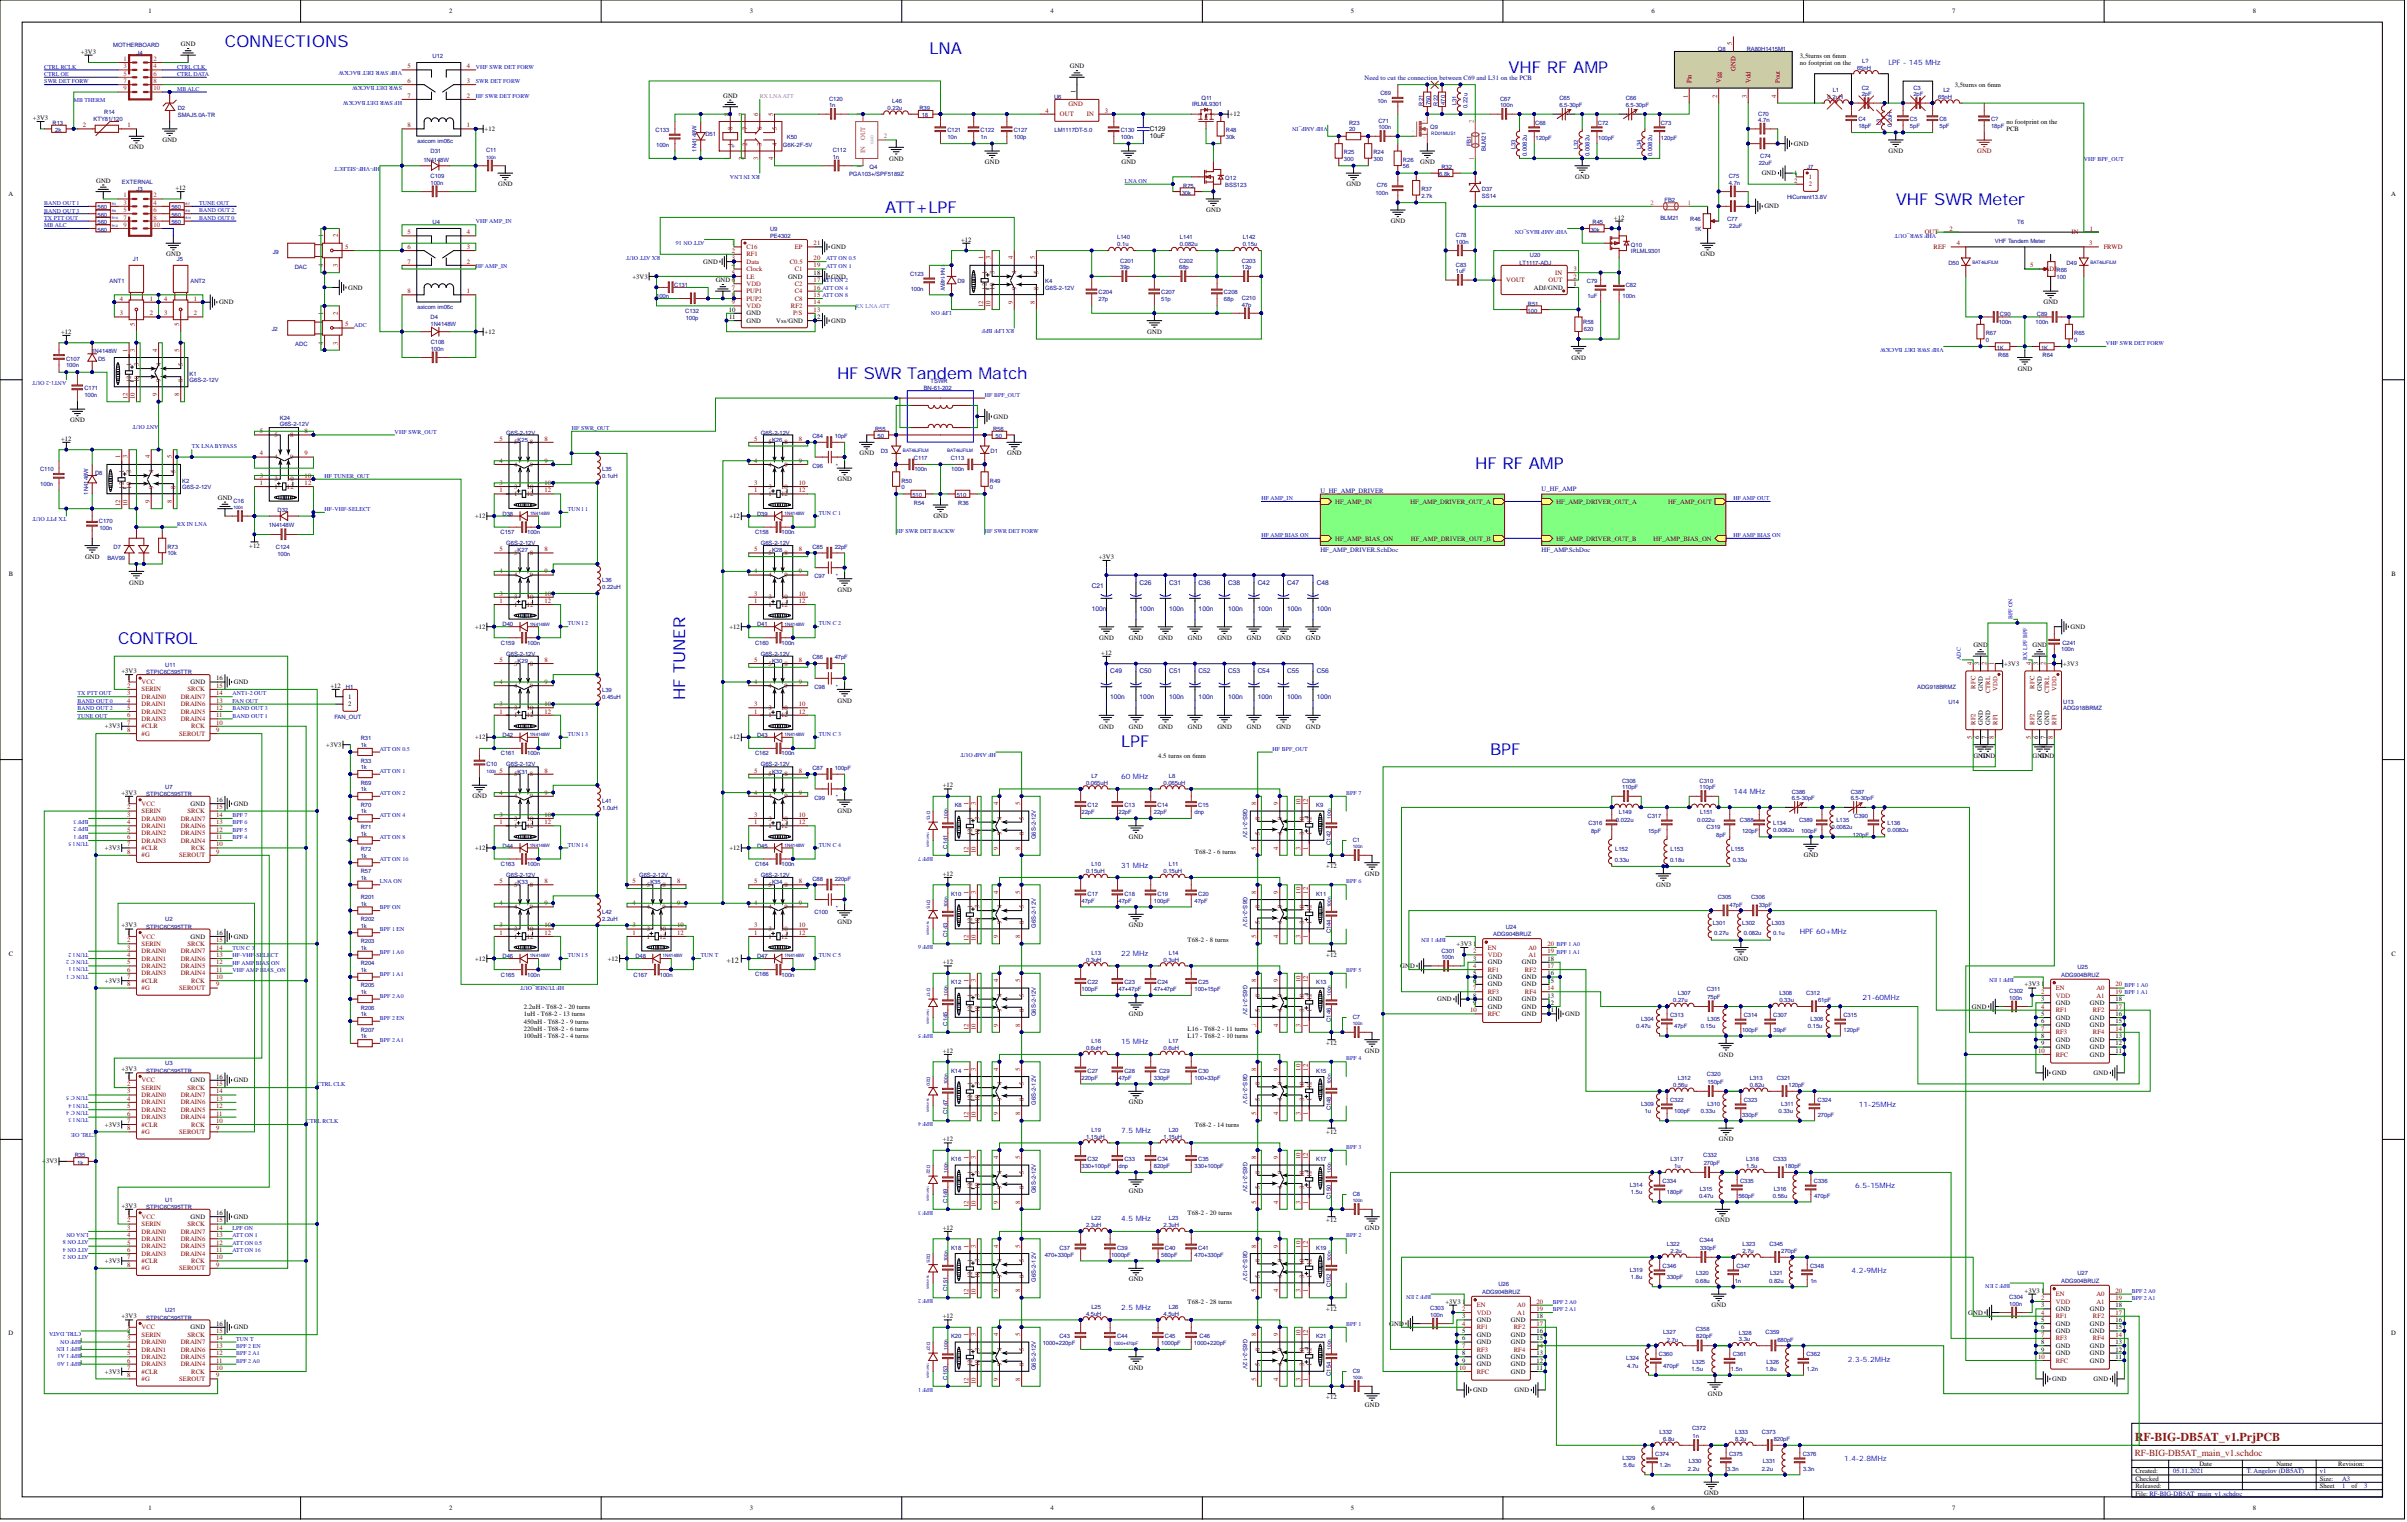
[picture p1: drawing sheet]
<svg xmlns="http://www.w3.org/2000/svg" width="828mm" height="523mm" viewBox="0 0 828 523" stroke-linecap="round" stroke-linejoin="round" font-family="sans-serif">
<defs><g id="words">
<g font-size="5.7" fill="#00f">
<text x="77.4" y="16.1">CONNECTIONS</text>
<text x="319.6" y="18.6">LNA</text>
<text x="518.7" y="24.9">VHF RF AMP</text>
<text x="651.8" y="70.6">VHF SWR Meter</text>
<text x="304.4" y="73.1">ATT+LPF</text>
<text x="287.9" y="130.1">HF SWR Tandem Match</text>
<text x="507.3" y="161.1">HF RF AMP</text>
<text x="40.6" y="221.4">CONTROL</text>
<text x="385.5" y="256.9">LPF</text>
<text x="512.3" y="259.4">BPF</text>
</g>
<text font-size="5.6" fill="#00f" x="235.5" y="240.7" transform="rotate(-90 235.5 240.7)">HF TUNER</text>
<text font-size="4.1" fill="#85200c" x="734" y="495.2">RF-BIG-DB5AT_v1.PrjPCB</text>
<text font-size="3.2" fill="#85200c" x="734" y="500.5">RF-BIG-DB5AT_main_v1.schdoc</text>
<text font-size="2.8" x="249.8" y="331.1">+12</text>
<g font-size="2.5" fill="#00f">
<text x="649.3" y="22.3">LPF - 145 MHz</text>
<text x="251.5" y="46">-</text>
<text x="251.1" y="50.9">+</text>
<text x="385.5" y="267.8">60 MHz</text>
<text x="596" y="272.8">144 MHz</text>
<text x="385.5" y="298.2">31 MHz</text>
<text x="618.9" y="321">HPF 60+MHz</text>
<text x="385.5" y="328.6">22 MHz</text>
<text x="640.4" y="343.8">21-60MHz</text>
<text x="385.5" y="359">15 MHz</text>
<text x="639.1" y="380.6">11-25MHz</text>
<text x="385.5" y="389.5">7.5 MHz</text>
<text x="637.9" y="408.5">6.5-15MHz</text>
<text x="385.5" y="419.9">4.5 MHz</text>
<text x="636.6" y="437.6">4.2-9MHz</text>
<text x="385.5" y="450.3">2.5 MHz</text>
<text x="635.3" y="468">2.3-5.2MHz</text>
<text x="634.1" y="502.3">1.4-2.8MHz</text>
</g>
<g font-size="2.3">
<text x="51.1" y="4.6">1</text>
<text x="154.5" y="4.6">2</text>
<text x="257.8" y="4.6">3</text>
<text x="361.2" y="4.6">4</text>
<text x="464.5" y="4.6">5</text>
<text x="567.9" y="4.6">6</text>
<text x="671.2" y="4.6">7</text>
<text x="774.6" y="4.6">8</text>
<text x="62.2" y="15.9">GND</text>
<text x="27.8" y="18.4">+3V3</text>
<text x="367.8" y="23.5">GND</text>
<text x="618.9" y="19.8">3,5turns on 6mm</text>
<text x="618.9" y="22.3">no footprint on the</text>
<text x="672.1" y="29.9">3,5turns on 6mm</text>
<text x="248.6" y="33.6">GND</text>
<text x="369.8" y="32.1" transform="rotate(-90 369.8 32.1)">1</text>
<text x="11.3" y="41.2">+3V3</text>
<text x="422.8" y="40">+12</text>
<text x="166.6" y="45">+12</text>
<text x="395.4" y="47.4">10uF</text>
<text x="395.4" y="44.9">C129</text>
<text x="689.9" y="42.6">no footprint on the</text>
<text x="689.9" y="45.1">PCB</text>
<text x="44.5" y="51.4">GND</text>
<text x="55.9" y="48.8">GND</text>
<text x="616.8" y="50.1">GND</text>
<text x="649.4" y="52.6">GND</text>
<text x="305.7" y="55.2">GND</text>
<text x="338.7" y="56.4">GND</text>
<text x="385.6" y="56.4">GND</text>
<text x="488.3" y="56.4">GND</text>
<text x="33.1" y="62.8">GND</text>
<text x="60.4" y="65.3">+12</text>
<text x="171.3" y="64">GND</text>
<text x="463" y="64">GND</text>
<text x="541.6" y="61.5">GND</text>
<text x="605.7" y="60.2">GND</text>
<text x="3" y="67.3">A</text>
<text x="606.7" y="71.7">GND</text>
<text x="822.2" y="67.3">A</text>
<text x="414.8" y="72.9">GND</text>
<text x="478.2" y="76.7">GND</text>
<text x="554.9" y="75.5">+12</text>
<text x="330.5" y="83.1">+12</text>
<text x="57.2" y="88.1">GND</text>
<text x="285.8" y="85.6">GND</text>
<text x="584.7" y="88.1">GND</text>
<text x="217.4" y="95.7">+3V3</text>
<text x="241.8" y="90.7">GND</text>
<text x="271" y="95.7">GND</text>
<text x="279.8" y="94.5">18</text>
<text x="285.8" y="95.7">GND</text>
<text x="119.7" y="99.5">GND</text>
<text x="246.1" y="97">GND 6</text>
<text x="527.4" y="99.5">ADJ/GND</text>
<text x="541" y="98.3">1</text>
<text x="75.3" y="104.6">GND</text>
<text x="250.6" y="107.1">10</text>
<text x="702.6" y="104.6">GND</text>
<text x="250.7" y="109.7">11</text>
<text x="256.7" y="108.4">GND</text>
<text x="256.7" y="110.9">GND</text>
<text x="266.9" y="110.9">Vss/GND</text>
<text x="279.8" y="109.7">1</text>
<text x="280.9" y="109.7">2</text>
<text x="285.8" y="110.9">GND</text>
<text x="21.1" y="114.7">+12</text>
<text x="166.6" y="114.7">+12</text>
<text x="394.5" y="114.7">GND</text>
<text x="540.3" y="123.6">GND</text>
<text x="693.8" y="127.4">GND</text>
<text x="341.6" y="143.9">GND</text>
<text x="24.2" y="145.2">GND</text>
<text x="21.1" y="151.5">+12</text>
<text x="295.6" y="156.6">GND</text>
<text x="346.3" y="156.6">GND</text>
<text x="288" y="165.4">GND</text>
<text x="74.9" y="171.8">GND</text>
<text x="163.3" y="178.1">+12</text>
<text x="250.8" y="178.1">+12</text>
<text x="320.9" y="178.1">GND</text>
<text x="85.7" y="188.3">+12</text>
<text x="3" y="197.9">B</text>
<text x="29.3" y="192.1">GND</text>
<text x="377.8" y="192.1">+3V3</text>
<text x="822.3" y="197.9">B</text>
<text x="44.5" y="200.9">GND</text>
<text x="288" y="203.5">GND</text>
<text x="163.3" y="216.1">+12</text>
<text x="250.8" y="216.1">+12</text>
<text x="378" y="220">GND</text>
<text x="388.1" y="220">GND</text>
<text x="398.3" y="220">GND</text>
<text x="408.4" y="220">GND</text>
<text x="418.6" y="220">GND</text>
<text x="428.7" y="220">GND</text>
<text x="438.9" y="220">GND</text>
<text x="449" y="220">GND</text>
<text x="711.9" y="216.1">GND</text>
<text x="378.7" y="225.1">+12</text>
<text x="678.5" y="222.5">GND</text>
<text x="698.8" y="222.5">GND</text>
<text x="41.8" y="231.4">+3V3</text>
<text x="74.3" y="233.9">16</text>
<text x="680.5" y="228.6" transform="rotate(-90 680.5 228.6)">3</text>
<text x="689.1" y="228.8">+3V3</text>
<text x="700.8" y="228.6" transform="rotate(-90 700.8 228.6)">3</text>
<text x="709.4" y="228.8">+3V3</text>
<text x="65.5" y="235.2">GND</text>
<text x="80.4" y="235.2">GND</text>
<text x="113.6" y="236.4">+12</text>
<text x="681.8" y="237.4" transform="rotate(-90 681.8 237.4)">GND</text>
<text x="702" y="237.4" transform="rotate(-90 702 237.4)">GND</text>
<text x="119.7" y="240.2">1</text>
<text x="119.7" y="242.8">2</text>
<text x="288" y="241.5">GND</text>
<text x="36.1" y="250.4">+3V3</text>
<text x="378" y="250.5">GND</text>
<text x="388.1" y="250.5">GND</text>
<text x="398.3" y="250.5">GND</text>
<text x="408.4" y="250.5">GND</text>
<text x="418.6" y="250.5">GND</text>
<text x="428.7" y="250.5">GND</text>
<text x="438.9" y="250.5">GND</text>
<text x="449" y="250.5">GND</text>
<text x="681.8" y="249.1" transform="rotate(-90 681.8 249.1)">GND</text>
<text x="684.3" y="249.1" transform="rotate(-90 684.3 249.1)">GND</text>
<text x="702" y="249.1" transform="rotate(-90 702 249.1)">GND</text>
<text x="704.6" y="249.1" transform="rotate(-90 704.6 249.1)">GND</text>
<text x="112.2" y="256.7">+3V3</text>
<text x="163.3" y="254.2">+12</text>
<text x="250.8" y="254.2">+12</text>
<text x="680.5" y="254.1" transform="rotate(-90 680.5 254.1)">6</text>
<text x="683" y="254.1" transform="rotate(-90 683 254.1)">7</text>
<text x="700.8" y="254.1" transform="rotate(-90 700.8 254.1)">6</text>
<text x="703.3" y="254.1" transform="rotate(-90 703.3 254.1)">7</text>
<text x="398.2" y="260.6">4.5 turns on 6mm</text>
<text x="678.5" y="260.5">GNGDND</text>
<text x="698.8" y="260.5">GNGDND</text>
<text x="41.8" y="273.2">+3V3</text>
<text x="74.3" y="275.7">16</text>
<text x="162.4" y="274.4">GND</text>
<text x="324.1" y="270.6">+12</text>
<text x="65.5" y="277">GND</text>
<text x="80.4" y="277">GND</text>
<text x="288" y="279.5">GND</text>
<text x="36.1" y="292.2">+3V3</text>
<text x="163.3" y="292.2">+12</text>
<text x="250.8" y="292.2">+12</text>
<text x="388.1" y="288.4">GND</text>
<text x="410.9" y="293.5">T68-2 - 6 turns</text>
<text x="456" y="298.5">+12</text>
<text x="620.2" y="294.7">GND</text>
<text x="324.1" y="301.1">+12</text>
<text x="469.3" y="301.1">GND</text>
<text x="569.5" y="304.9">GND</text>
<text x="288" y="317.5">GND</text>
<text x="41.8" y="318.8">+3V3</text>
<text x="65.5" y="322.6">GND</text>
<text x="74.3" y="321.3">16</text>
<text x="80.4" y="322.6">GND</text>
<text x="388.1" y="318.8">GND</text>
<text x="408.3" y="324">T68-2 - 8 turns</text>
<text x="3" y="328.4">C</text>
<text x="456" y="329">+12</text>
<text x="500.8" y="325.1">+3V3</text>
<text x="822.3" y="328.4">C</text>
<text x="163.3" y="330.2">+12</text>
<text x="209" y="330.2">+12</text>
<text x="324.1" y="331.5">+12</text>
<text x="481.5" y="332.8">GN</text>
<text x="484.8" y="332.8">D</text>
<text x="506.6" y="330.2">3</text>
<text x="506.6" y="335.3">5</text>
<text x="511.6" y="331.5">GND</text>
<text x="523.3" y="331.5">GND</text>
<text x="532.1" y="335.3">16</text>
<text x="532.1" y="330.2">18</text>
<text x="596.1" y="330.2">GND</text>
<text x="36.1" y="337.8">+3V3</text>
<text x="506.6" y="337.8">6</text>
<text x="511.6" y="336.6">GND</text>
<text x="511.6" y="339.1">GND</text>
<text x="523.3" y="339.1">GND</text>
<text x="523.3" y="336.6">GND</text>
<text x="532.1" y="337.8">1</text>
<text x="533.3" y="337.8">5</text>
<text x="696.1" y="339.1">+3V3</text>
<text x="180.1" y="346.8">2.2uH - T68-2 - 20 turns</text>
<text x="494.2" y="344.2">GND</text>
<text x="506.6" y="342.9">8</text>
<text x="506.6" y="345.4">9</text>
<text x="511.6" y="344.2">GND</text>
<text x="511.6" y="346.7">GND</text>
<text x="523.3" y="346.7">GND</text>
<text x="523.3" y="344.2">GND</text>
<text x="532.1" y="348">1</text>
<text x="532.1" y="345.4">1</text>
<text x="532.1" y="342.9">13</text>
<text x="533.2" y="348">1</text>
<text x="533.3" y="345.4">2</text>
<text x="678" y="346.7">GND</text>
<text x="701.9" y="344.2">3</text>
<text x="706.9" y="345.4">GND</text>
<text x="718.6" y="345.4">GND</text>
<text x="727.4" y="344.2">18</text>
<text x="180.1" y="349.3">1uH - T68-2 - 13 turns</text>
<text x="180.1" y="351.9">450nH - T68-2 - 9 turns</text>
<text x="388.1" y="349.2">GND</text>
<text x="523.3" y="349.2">GND</text>
<text x="538.2" y="349.2">GND</text>
<text x="701.9" y="349.2">5</text>
<text x="701.9" y="351.8">6</text>
<text x="706.9" y="350.5">GND</text>
<text x="706.9" y="353">GND</text>
<text x="718.6" y="353">GND</text>
<text x="718.6" y="350.5">GND</text>
<text x="727.4" y="351.8">15</text>
<text x="727.4" y="349.2">16</text>
<text x="180.1" y="354.4">220nH - T68-2 - 6 turns</text>
<text x="180.1" y="356.9">100nH - T68-2 - 4 turns</text>
<text x="408.3" y="354.4">L16 - T68-2 - 11 turns</text>
<text x="408.3" y="356.9">L17 - T68-2 - 10 turns</text>
<text x="456" y="359.4">+12</text>
<text x="701.9" y="356.8">8</text>
<text x="701.9" y="359.4">9</text>
<text x="706.9" y="358.1">GND</text>
<text x="718.6" y="358.1">GND</text>
<text x="727.4" y="359.4">12</text>
<text x="727.4" y="356.8">13</text>
<text x="324.1" y="361.9">+12</text>
<text x="469.3" y="361.9">GND</text>
<text x="591" y="363.2">GND</text>
<text x="706.9" y="360.6">GND</text>
<text x="718.6" y="363.2">GND</text>
<text x="718.6" y="360.6">GND</text>
<text x="727.4" y="361.9">11</text>
<text x="41.8" y="368.2">+3V3</text>
<text x="74.3" y="370.8">16</text>
<text x="705.6" y="369.5">GND</text>
<text x="719.9" y="369.5">GND</text>
<text x="65.5" y="372">GND</text>
<text x="80.4" y="372">GND</text>
<text x="388.1" y="379.7">GND</text>
<text x="36.1" y="387.3">+3V3</text>
<text x="410.9" y="387.3">T68-2 - 14 turns</text>
<text x="456" y="389.8">+12</text>
<text x="324.1" y="392.3">+12</text>
<text x="591" y="392.3">GND</text>
<text x="14.5" y="399.9">+3V3</text>
<text x="388.1" y="410.1">GND</text>
<text x="41.8" y="415.1">+3V3</text>
<text x="65.5" y="418.9">GND</text>
<text x="74.3" y="417.7">16</text>
<text x="80.4" y="418.9">GND</text>
<text x="408.3" y="417.8">T68-2 - 20 turns</text>
<text x="324.1" y="422.7">+12</text>
<text x="456" y="420.2">+12</text>
<text x="469.3" y="422.7">GND</text>
<text x="589.8" y="420.2">GND</text>
<text x="36.1" y="434.2">+3V3</text>
<text x="388.1" y="440.5">GND</text>
<text x="408.3" y="448.2">T68-2 - 28 turns</text>
<text x="497" y="448.1">+3V3</text>
<text x="588.5" y="449.4">GND</text>
<text x="696.1" y="444.3">+3V3</text>
<text x="701.9" y="449.4">3</text>
<text x="727.4" y="449.4">18</text>
<text x="41.8" y="453.2">+3V3</text>
<text x="74.3" y="455.7">16</text>
<text x="324.1" y="453.2">+12</text>
<text x="456" y="450.6">+12</text>
<text x="477.7" y="455.7">GND</text>
<text x="502.8" y="453.2">3</text>
<text x="507.8" y="454.4">GND</text>
<text x="519.5" y="454.4">GND</text>
<text x="528.3" y="453.2">18</text>
<text x="676.8" y="451.9">GND</text>
<text x="701.9" y="454.4">5</text>
<text x="706.9" y="450.6">GND</text>
<text x="706.9" y="455.7">GND</text>
<text x="718.6" y="455.7">GND</text>
<text x="718.6" y="450.6">GND</text>
<text x="727.4" y="454.4">16</text>
<text x="3" y="459">D</text>
<text x="65.5" y="457">GND</text>
<text x="80.4" y="457">GND</text>
<text x="502.8" y="458.2">5</text>
<text x="502.8" y="460.8">6</text>
<text x="507.8" y="459.5">GND</text>
<text x="519.5" y="459.5">GND</text>
<text x="528.3" y="460.8">15</text>
<text x="528.3" y="458.2">16</text>
<text x="701.9" y="457">6</text>
<text x="706.9" y="458.2">GND</text>
<text x="718.6" y="458.2">GND</text>
<text x="727.4" y="457">15</text>
<text x="822.2" y="459">D</text>
<text x="502.8" y="465.8">8</text>
<text x="507.8" y="462">GND</text>
<text x="507.8" y="467.1">GND</text>
<text x="519.5" y="467.1">GND</text>
<text x="519.5" y="462">GND</text>
<text x="528.3" y="465.8">13</text>
<text x="701.9" y="462">8</text>
<text x="701.9" y="464.6">9</text>
<text x="706.9" y="463.3">GND</text>
<text x="706.9" y="465.8">GND</text>
<text x="718.6" y="465.8">GND</text>
<text x="718.6" y="463.3">GND</text>
<text x="727.4" y="467.1">11</text>
<text x="727.4" y="464.6">12</text>
<text x="727.4" y="462">13</text>
<text x="36.1" y="472.2">+3V3</text>
<text x="388.1" y="470.9">GND</text>
<text x="502.8" y="468.4">9</text>
<text x="507.8" y="469.6">GND</text>
<text x="519.5" y="472.2">GND</text>
<text x="519.5" y="469.6">GND</text>
<text x="528.3" y="470.9">11</text>
<text x="528.3" y="468.4">12</text>
<text x="718.6" y="468.4">GND</text>
<text x="506.5" y="478.5">GND</text>
<text x="520.8" y="478.5">GND</text>
<text x="587.2" y="479.8">GND</text>
<text x="705.6" y="474.7">GND</text>
<text x="719.9" y="474.7">GND</text>
<text x="456" y="481">+12</text>
<text x="469.3" y="483.6">GND</text>
<text x="756.2" y="503.9">Date</text>
<text x="782.7" y="503.9">Name</text>
<text x="804" y="503.9">Revision:</text>
<text x="734.3" y="506.5">Created:</text>
<text x="734.3" y="509">Checked</text>
<text x="797.7" y="509">Size:</text>
<text x="586" y="514">GND</text>
<text x="734.3" y="514.1">File: RF-BIG-DB5AT_main_v1.schdoc</text>
<text x="734.3" y="511.6">Released:</text>
<text x="797.7" y="511.6">Sheet</text>
<text x="808.6" y="511.6">of</text>
<text x="51.1" y="519.2">1</text>
<text x="154.5" y="519.2">2</text>
<text x="257.8" y="519.2">3</text>
<text x="361.2" y="519.2">4</text>
<text x="464.5" y="519.2">5</text>
<text x="567.9" y="519.2">6</text>
<text x="671.2" y="519.2">7</text>
<text x="774.6" y="519.2">8</text>
</g>
<g font-size="2.3" fill="#800">
<text x="595.5" y="15.6" transform="rotate(-90 595.5 15.6)">5</text>
<text x="140.1" y="23.5">5</text>
<text x="160.5" y="23.5">4</text>
<text x="140.1" y="28.6">6</text>
<text x="160.5" y="28.6">3</text>
<text x="581.6" y="28.6" transform="rotate(-90 581.6 28.6)">Pin</text>
<text x="591.7" y="28.6" transform="rotate(-90 591.7 28.6)">Vgg</text>
<text x="596.8" y="24.4" transform="rotate(-90 596.8 24.4)">GND</text>
<text x="601.9" y="28.6" transform="rotate(-90 601.9 28.6)">Vdd</text>
<text x="612" y="28.6" transform="rotate(-90 612 28.6)">Pout</text>
<text x="140.1" y="33.6">7</text>
<text x="160.5" y="33.6">2</text>
<text x="580.3" y="33.5" transform="rotate(-90 580.3 33.5)">1</text>
<text x="590.4" y="33.5" transform="rotate(-90 590.4 33.5)">2</text>
<text x="600.6" y="33.5" transform="rotate(-90 600.6 33.5)">3</text>
<text x="610.7" y="33.5" transform="rotate(-90 610.7 33.5)">4</text>
<text x="250.6" y="39.7" transform="rotate(-90 250.6 39.7)">8</text>
<text x="255.7" y="39.7" transform="rotate(-90 255.7 39.7)">7</text>
<text x="260.7" y="39.7" transform="rotate(-90 260.7 39.7)">6</text>
<text x="265.8" y="39.7" transform="rotate(-90 265.8 39.7)">5</text>
<text x="359.5" y="38.7">4</text>
<text x="364.5" y="40">OUT</text>
<text x="367.3" y="36.6">GND</text>
<text x="373.7" y="40">IN</text>
<text x="379.9" y="38.7">3</text>
<text x="28.5" y="43.8">2</text>
<text x="43.9" y="43.8">1</text>
<text x="140.1" y="43.8">8</text>
<text x="160.5" y="43.8">1</text>
<text x="251.9" y="44.7" transform="rotate(-90 251.9 44.7)">8</text>
<text x="256.9" y="44.7" transform="rotate(-90 256.9 44.7)">7</text>
<text x="262" y="44.7" transform="rotate(-90 262 44.7)">6</text>
<text x="267.1" y="44.7" transform="rotate(-90 267.1 44.7)">5</text>
<text x="251.9" y="50.1" transform="rotate(-90 251.9 50.1)">1</text>
<text x="256.9" y="50.1" transform="rotate(-90 256.9 50.1)">2</text>
<text x="262" y="50.1" transform="rotate(-90 262 50.1)">3</text>
<text x="267.1" y="50.1" transform="rotate(-90 267.1 50.1)">4</text>
<text x="250.6" y="55.1" transform="rotate(-90 250.6 55.1)">1</text>
<text x="255.7" y="55.1" transform="rotate(-90 255.7 55.1)">2</text>
<text x="260.7" y="55.1" transform="rotate(-90 260.7 55.1)">3</text>
<text x="265.8" y="55.1" transform="rotate(-90 265.8 55.1)">4</text>
<text x="616.9" y="60.2">1</text>
<text x="616.9" y="62.8">2</text>
<text x="621.9" y="61.5">1</text>
<text x="621.9" y="64">2</text>
<text x="111.1" y="81.5" transform="rotate(-90 111.1 81.5)">1</text>
<text x="116.2" y="81.5" transform="rotate(-90 116.2 81.5)">2</text>
<text x="140.1" y="80.5">5</text>
<text x="160.5" y="80.5">4</text>
<text x="661.8" y="80.5">OUT</text>
<text x="670.3" y="79.3">2</text>
<text x="712.3" y="80.5">IN</text>
<text x="718.5" y="79.3">1</text>
<text x="118.7" y="85.6">5</text>
<text x="140.1" y="85.6">6</text>
<text x="160.5" y="85.6">3</text>
<text x="251.7" y="84.3">1</text>
<text x="251.7" y="86.9">2</text>
<text x="251.7" y="89.4">3</text>
<text x="256.7" y="85.6">C16</text>
<text x="256.7" y="88.1">RF1</text>
<text x="273.2" y="85.6">EP</text>
<text x="279.8" y="89.4">20</text>
<text x="279.8" y="84.3">21</text>
<text x="338.1" y="89.1" transform="rotate(-90 338.1 89.1)">1</text>
<text x="340.6" y="89.1" transform="rotate(-90 340.6 89.1)">3</text>
<text x="348.2" y="89.1" transform="rotate(-90 348.2 89.1)">4</text>
<text x="355.8" y="89.1" transform="rotate(-90 355.8 89.1)">5</text>
<text x="664.8" y="85.6">REF</text>
<text x="672.9" y="84.3">4</text>
<text x="718.4" y="84.3">3</text>
<text x="723.3" y="85.6">FRWD</text>
<text x="111.1" y="91.8" transform="rotate(-90 111.1 91.8)">4</text>
<text x="116.2" y="91.8" transform="rotate(-90 116.2 91.8)">3</text>
<text x="140.1" y="90.7">7</text>
<text x="160.5" y="90.7">2</text>
<text x="251.7" y="91.9">4</text>
<text x="251.7" y="94.5">5</text>
<text x="256.7" y="90.7">Data</text>
<text x="256.7" y="93.2">Clock</text>
<text x="256.7" y="95.7">LE</text>
<text x="271.6" y="90.7">C0.5</text>
<text x="273.2" y="93.2">C1</text>
<text x="279.8" y="91.9">19</text>
<text x="339.4" y="94.1" transform="rotate(-90 339.4 94.1)">1</text>
<text x="341.9" y="94.1" transform="rotate(-90 341.9 94.1)">3</text>
<text x="349.5" y="94.1" transform="rotate(-90 349.5 94.1)">4</text>
<text x="357.1" y="94.1" transform="rotate(-90 357.1 94.1)">5</text>
<text x="512.9" y="95.7">4</text>
<text x="534.7" y="94.5">IN</text>
<text x="541" y="93.2">3</text>
<text x="541" y="95.7">2</text>
<text x="698.1" y="91.9">5</text>
<text x="703.1" y="93.2">A</text>
<text x="704.7" y="93.2">DJ</text>
<text x="140.1" y="100.8">8</text>
<text x="160.5" y="100.8">1</text>
<text x="251.7" y="99.5">7</text>
<text x="256.7" y="100.8">PUP1</text>
<text x="273.2" y="100.8">C4</text>
<text x="273.2" y="98.3">C2</text>
<text x="279.8" y="99.5">16</text>
<text x="279.8" y="97">17</text>
<text x="339.4" y="99.5" transform="rotate(-90 339.4 99.5)">12</text>
<text x="341.9" y="99.5" transform="rotate(-90 341.9 99.5)">10</text>
<text x="349.5" y="99.5" transform="rotate(-90 349.5 99.5)">9</text>
<text x="357.1" y="99.5" transform="rotate(-90 357.1 99.5)">8</text>
<text x="517.9" y="97">VOUT</text>
<text x="532.4" y="97">OUT</text>
<text x="41.2" y="103.3">4</text>
<text x="51.5" y="103.3">1</text>
<text x="56.4" y="103.3">4</text>
<text x="66.7" y="103.3">1</text>
<text x="251.7" y="102.1">8</text>
<text x="256.7" y="103.3">PUP2</text>
<text x="272" y="105.9">RF2</text>
<text x="273.2" y="103.3">C8</text>
<text x="279.8" y="107.1">13</text>
<text x="279.8" y="104.6">14</text>
<text x="279.8" y="102.1">15</text>
<text x="338.1" y="105.6" transform="rotate(-90 338.1 105.6)">12</text>
<text x="340.6" y="105.6" transform="rotate(-90 340.6 105.6)">10</text>
<text x="348.2" y="104.5" transform="rotate(-90 348.2 104.5)">9</text>
<text x="355.8" y="104.5" transform="rotate(-90 355.8 104.5)">8</text>
<text x="41.2" y="108.4">3</text>
<text x="46.4" y="112.1" transform="rotate(-90 46.4 112.1)">5</text>
<text x="51.5" y="108.4">2</text>
<text x="56.4" y="108.4">3</text>
<text x="61.6" y="112.1" transform="rotate(-90 61.6 112.1)">5</text>
<text x="66.7" y="108.4">2</text>
<text x="111.1" y="108.2" transform="rotate(-90 111.1 108.2)">1</text>
<text x="116.2" y="108.2" transform="rotate(-90 116.2 108.2)">2</text>
<text x="118.7" y="112.2">5</text>
<text x="272.7" y="108.4">P/S</text>
<text x="111.1" y="118.5" transform="rotate(-90 111.1 118.5)">4</text>
<text x="116.2" y="118.5" transform="rotate(-90 116.2 118.5)">3</text>
<text x="43.9" y="120.8" transform="rotate(-90 43.9 120.8)">1</text>
<text x="45.1" y="125.8" transform="rotate(-90 45.1 125.8)">1</text>
<text x="46.4" y="120.8" transform="rotate(-90 46.4 120.8)">3</text>
<text x="47.7" y="125.8" transform="rotate(-90 47.7 125.8)">3</text>
<text x="54" y="120.8" transform="rotate(-90 54 120.8)">4</text>
<text x="55.3" y="125.8" transform="rotate(-90 55.3 125.8)">4</text>
<text x="61.6" y="120.8" transform="rotate(-90 61.6 120.8)">5</text>
<text x="62.9" y="125.8" transform="rotate(-90 62.9 125.8)">5</text>
<text x="45.1" y="131.2" transform="rotate(-90 45.1 131.2)">12</text>
<text x="47.7" y="131.2" transform="rotate(-90 47.7 131.2)">10</text>
<text x="55.3" y="131.2" transform="rotate(-90 55.3 131.2)">9</text>
<text x="62.9" y="131.2" transform="rotate(-90 62.9 131.2)">8</text>
<text x="43.9" y="137.3" transform="rotate(-90 43.9 137.3)">12</text>
<text x="46.4" y="137.3" transform="rotate(-90 46.4 137.3)">10</text>
<text x="54" y="136.2" transform="rotate(-90 54 136.2)">9</text>
<text x="61.6" y="136.2" transform="rotate(-90 61.6 136.2)">8</text>
<text x="89.4" y="149">5</text>
<text x="104.7" y="149">8</text>
<text x="94.3" y="150.2">5</text>
<text x="99.8" y="150.2">8</text>
<text x="171.8" y="151.5">5</text>
<text x="176.8" y="152.8">5</text>
<text x="182.2" y="152.8">8</text>
<text x="187.2" y="151.5">8</text>
<text x="259.3" y="151.5">5</text>
<text x="264.3" y="152.8">5</text>
<text x="269.7" y="152.8">8</text>
<text x="274.7" y="151.5">8</text>
<text x="41.3" y="157.6" transform="rotate(-90 41.3 157.6)">1</text>
<text x="43.9" y="157.6" transform="rotate(-90 43.9 157.6)">3</text>
<text x="51.5" y="157.6" transform="rotate(-90 51.5 157.6)">4</text>
<text x="59.1" y="157.6" transform="rotate(-90 59.1 157.6)">5</text>
<text x="89.4" y="156.6">4</text>
<text x="94.3" y="157.8">4</text>
<text x="99.8" y="157.8">9</text>
<text x="104.7" y="156.6">9</text>
<text x="171.8" y="159.1">4</text>
<text x="176.8" y="160.4">4</text>
<text x="182.2" y="160.4">9</text>
<text x="187.2" y="159.1">9</text>
<text x="259.3" y="159.1">4</text>
<text x="264.3" y="160.4">4</text>
<text x="269.7" y="160.4">9</text>
<text x="274.7" y="159.1">9</text>
<text x="42.6" y="168" transform="rotate(-90 42.6 168)">12</text>
<text x="42.6" y="162.6" transform="rotate(-90 42.6 162.6)">1</text>
<text x="45.1" y="168" transform="rotate(-90 45.1 168)">10</text>
<text x="45.1" y="162.6" transform="rotate(-90 45.1 162.6)">3</text>
<text x="52.8" y="168" transform="rotate(-90 52.8 168)">9</text>
<text x="52.8" y="162.6" transform="rotate(-90 52.8 162.6)">4</text>
<text x="60.4" y="168" transform="rotate(-90 60.4 168)">8</text>
<text x="60.4" y="162.6" transform="rotate(-90 60.4 162.6)">5</text>
<text x="89.4" y="164.2">3</text>
<text x="89.4" y="166.7">1</text>
<text x="94.3" y="165.4">3</text>
<text x="94.3" y="168">1</text>
<text x="98.7" y="168">12</text>
<text x="98.7" y="165.4">10</text>
<text x="104.7" y="166.7">12</text>
<text x="104.7" y="164.2">10</text>
<text x="171.8" y="166.7">3</text>
<text x="176.8" y="168">3</text>
<text x="181.1" y="168">10</text>
<text x="187.2" y="166.7">10</text>
<text x="259.3" y="166.7">3</text>
<text x="264.3" y="168">3</text>
<text x="268.6" y="168">10</text>
<text x="274.7" y="166.7">10</text>
<text x="51.5" y="173" transform="rotate(-90 51.5 173)">9</text>
<text x="59.1" y="173" transform="rotate(-90 59.1 173)">8</text>
<text x="171.8" y="169.2">1</text>
<text x="176.8" y="170.5">1</text>
<text x="181.1" y="170.5">12</text>
<text x="187.2" y="169.2">12</text>
<text x="259.3" y="169.2">1</text>
<text x="264.3" y="170.5">1</text>
<text x="268.6" y="170.5">12</text>
<text x="274.7" y="169.2">12</text>
<text x="41.3" y="174.1" transform="rotate(-90 41.3 174.1)">12</text>
<text x="43.9" y="174.1" transform="rotate(-90 43.9 174.1)">10</text>
<text x="171.8" y="189.5">5</text>
<text x="176.8" y="190.8">5</text>
<text x="182.2" y="190.8">8</text>
<text x="187.2" y="189.5">8</text>
<text x="259.3" y="189.5">5</text>
<text x="264.3" y="190.8">5</text>
<text x="269.7" y="190.8">8</text>
<text x="274.7" y="189.5">8</text>
<text x="171.8" y="197.1">4</text>
<text x="187.2" y="197.1">9</text>
<text x="259.3" y="197.1">4</text>
<text x="274.7" y="197.1">9</text>
<text x="176.8" y="198.4">4</text>
<text x="182.2" y="198.4">9</text>
<text x="264.3" y="198.4">4</text>
<text x="269.7" y="198.4">9</text>
<text x="171.8" y="204.7">3</text>
<text x="171.8" y="207.3">1</text>
<text x="176.8" y="206">3</text>
<text x="176.8" y="208.5">1</text>
<text x="181.1" y="208.5">12</text>
<text x="181.1" y="206">10</text>
<text x="187.2" y="207.3">12</text>
<text x="187.2" y="204.7">10</text>
<text x="259.3" y="204.7">3</text>
<text x="259.3" y="207.3">1</text>
<text x="264.3" y="206">3</text>
<text x="264.3" y="208.5">1</text>
<text x="268.6" y="208.5">12</text>
<text x="268.6" y="206">10</text>
<text x="274.7" y="207.3">12</text>
<text x="274.7" y="204.7">10</text>
<text x="171.8" y="227.6">5</text>
<text x="187.2" y="227.6">8</text>
<text x="259.3" y="227.6">5</text>
<text x="274.7" y="227.6">8</text>
<text x="176.8" y="228.8">5</text>
<text x="182.2" y="228.8">8</text>
<text x="264.3" y="228.8">5</text>
<text x="269.7" y="228.8">8</text>
<text x="677.9" y="228.6" transform="rotate(-90 677.9 228.6)">4</text>
<text x="683" y="228.6" transform="rotate(-90 683 228.6)">2</text>
<text x="698.2" y="228.6" transform="rotate(-90 698.2 228.6)">4</text>
<text x="703.3" y="228.6" transform="rotate(-90 703.3 228.6)">2</text>
<text x="43.7" y="236.4">2</text>
<text x="43.7" y="239">3</text>
<text x="48.7" y="237.7">SERIN</text>
<text x="64.5" y="237.7">SRCK</text>
<text x="74.3" y="239">14</text>
<text x="74.3" y="236.4">15</text>
<text x="171.8" y="235.2">4</text>
<text x="176.8" y="236.4">4</text>
<text x="182.2" y="236.4">9</text>
<text x="187.2" y="235.2">9</text>
<text x="259.3" y="235.2">4</text>
<text x="264.3" y="236.4">4</text>
<text x="269.7" y="236.4">9</text>
<text x="274.7" y="235.2">9</text>
<text x="679.2" y="236.7" transform="rotate(-90 679.2 236.7)">RFC</text>
<text x="684.3" y="238.2" transform="rotate(-90 684.3 238.2)">CTRL</text>
<text x="699.5" y="236.7" transform="rotate(-90 699.5 236.7)">RFC</text>
<text x="704.6" y="238.2" transform="rotate(-90 704.6 238.2)">CTRL</text>
<text x="43.7" y="241.5">4</text>
<text x="43.7" y="244">5</text>
<text x="48.7" y="240.2">DRAIN0</text>
<text x="48.7" y="242.8">DRAIN1</text>
<text x="48.7" y="245.3">DRAIN2</text>
<text x="62.1" y="245.3">DRAIN5</text>
<text x="62.1" y="242.8">DRAIN6</text>
<text x="62.1" y="240.2">DRAIN7</text>
<text x="74.3" y="244">12</text>
<text x="74.3" y="241.5">13</text>
<text x="171.8" y="242.8">3</text>
<text x="171.8" y="245.3">1</text>
<text x="176.8" y="244">3</text>
<text x="181.1" y="244">10</text>
<text x="187.2" y="245.3">12</text>
<text x="187.2" y="242.8">10</text>
<text x="259.3" y="242.8">3</text>
<text x="259.3" y="245.3">1</text>
<text x="264.3" y="244">3</text>
<text x="268.6" y="244">10</text>
<text x="274.7" y="245.3">12</text>
<text x="274.7" y="242.8">10</text>
<text x="43.7" y="246.6">6</text>
<text x="43.7" y="249.1">7</text>
<text x="43.7" y="251.6">8</text>
<text x="48.7" y="247.8">DRAIN3</text>
<text x="48.7" y="250.4">#CLR</text>
<text x="62.1" y="247.8">DRAIN4</text>
<text x="65.8" y="250.4">RCK</text>
<text x="74.3" y="251.6">9</text>
<text x="74.3" y="249.1">10</text>
<text x="74.3" y="246.6">11</text>
<text x="176.8" y="246.6">1</text>
<text x="181.1" y="246.6">12</text>
<text x="264.3" y="246.6">1</text>
<text x="268.6" y="246.6">12</text>
<text x="679.2" y="249.1" transform="rotate(-90 679.2 249.1)">RF2</text>
<text x="686.8" y="249.1" transform="rotate(-90 686.8 249.1)">RF1</text>
<text x="699.5" y="249.1" transform="rotate(-90 699.5 249.1)">RF2</text>
<text x="707.1" y="249.1" transform="rotate(-90 707.1 249.1)">RF1</text>
<text x="48.7" y="252.9">#G</text>
<text x="61.6" y="252.9">SEROUT</text>
<text x="677.9" y="254.1" transform="rotate(-90 677.9 254.1)">5</text>
<text x="685.6" y="254.1" transform="rotate(-90 685.6 254.1)">8</text>
<text x="698.2" y="254.1" transform="rotate(-90 698.2 254.1)">5</text>
<text x="705.8" y="254.1" transform="rotate(-90 705.8 254.1)">8</text>
<text x="171.8" y="265.6">5</text>
<text x="176.8" y="266.8">5</text>
<text x="182.2" y="266.8">8</text>
<text x="187.2" y="265.6">8</text>
<text x="259.3" y="265.6">5</text>
<text x="264.3" y="266.8">5</text>
<text x="269.7" y="266.8">8</text>
<text x="274.7" y="265.6">8</text>
<text x="171.8" y="273.2">4</text>
<text x="176.8" y="274.4">4</text>
<text x="182.2" y="274.4">9</text>
<text x="187.2" y="273.2">9</text>
<text x="259.3" y="273.2">4</text>
<text x="264.3" y="274.4">4</text>
<text x="269.7" y="274.4">9</text>
<text x="274.7" y="273.2">9</text>
<text x="43.7" y="278.3">2</text>
<text x="43.7" y="280.8">3</text>
<text x="48.7" y="279.5">SERIN</text>
<text x="64.5" y="279.5">SRCK</text>
<text x="74.3" y="280.8">14</text>
<text x="74.3" y="278.3">15</text>
<text x="171.8" y="280.8">3</text>
<text x="187.2" y="280.8">10</text>
<text x="259.3" y="280.8">3</text>
<text x="274.7" y="280.8">10</text>
<text x="333" y="276.7" transform="rotate(-90 333 276.7)">1</text>
<text x="334.3" y="281.7" transform="rotate(-90 334.3 281.7)">1</text>
<text x="335.5" y="276.7" transform="rotate(-90 335.5 276.7)">3</text>
<text x="336.8" y="281.7" transform="rotate(-90 336.8 281.7)">3</text>
<text x="343.2" y="276.7" transform="rotate(-90 343.2 276.7)">4</text>
<text x="344.4" y="281.7" transform="rotate(-90 344.4 281.7)">4</text>
<text x="350.8" y="276.7" transform="rotate(-90 350.8 276.7)">5</text>
<text x="352" y="281.7" transform="rotate(-90 352 281.7)">5</text>
<text x="431.9" y="276.7" transform="rotate(-90 431.9 276.7)">8</text>
<text x="433.2" y="281.7" transform="rotate(-90 433.2 281.7)">8</text>
<text x="439.5" y="276.7" transform="rotate(-90 439.5 276.7)">9</text>
<text x="440.8" y="281.7" transform="rotate(-90 440.8 281.7)">9</text>
<text x="447.1" y="276.7" transform="rotate(-90 447.1 276.7)">10</text>
<text x="449.7" y="276.7" transform="rotate(-90 449.7 276.7)">12</text>
<text x="43.7" y="283.3">4</text>
<text x="43.7" y="285.9">5</text>
<text x="48.7" y="282.1">DRAIN0</text>
<text x="48.7" y="284.6">DRAIN1</text>
<text x="48.7" y="287.1">DRAIN2</text>
<text x="62.1" y="287.1">DRAIN5</text>
<text x="62.1" y="284.6">DRAIN6</text>
<text x="62.1" y="282.1">DRAIN7</text>
<text x="74.3" y="285.9">12</text>
<text x="74.3" y="283.3">13</text>
<text x="171.8" y="283.3">1</text>
<text x="176.8" y="282.1">3</text>
<text x="176.8" y="284.6">1</text>
<text x="181.1" y="284.6">12</text>
<text x="181.1" y="282.1">10</text>
<text x="187.2" y="283.3">12</text>
<text x="259.3" y="283.3">1</text>
<text x="264.3" y="282.1">3</text>
<text x="264.3" y="284.6">1</text>
<text x="268.6" y="284.6">12</text>
<text x="268.6" y="282.1">10</text>
<text x="274.7" y="283.3">12</text>
<text x="334.3" y="287.1" transform="rotate(-90 334.3 287.1)">12</text>
<text x="336.8" y="287.1" transform="rotate(-90 336.8 287.1)">10</text>
<text x="344.4" y="287.1" transform="rotate(-90 344.4 287.1)">9</text>
<text x="352" y="287.1" transform="rotate(-90 352 287.1)">8</text>
<text x="433.2" y="287.1" transform="rotate(-90 433.2 287.1)">5</text>
<text x="440.8" y="287.1" transform="rotate(-90 440.8 287.1)">4</text>
<text x="448.4" y="287.1" transform="rotate(-90 448.4 287.1)">3</text>
<text x="448.4" y="282.8" transform="rotate(-90 448.4 282.8)">10</text>
<text x="451" y="287.1" transform="rotate(-90 451 287.1)">1</text>
<text x="451" y="282.8" transform="rotate(-90 451 282.8)">12</text>
<text x="43.7" y="288.4">6</text>
<text x="43.7" y="290.9">7</text>
<text x="43.7" y="293.5">8</text>
<text x="48.7" y="289.7">DRAIN3</text>
<text x="48.7" y="292.2">#CLR</text>
<text x="62.1" y="289.7">DRAIN4</text>
<text x="65.8" y="292.2">RCK</text>
<text x="74.3" y="293.5">9</text>
<text x="74.3" y="290.9">10</text>
<text x="74.3" y="288.4">11</text>
<text x="333" y="293.2" transform="rotate(-90 333 293.2)">12</text>
<text x="335.5" y="293.2" transform="rotate(-90 335.5 293.2)">10</text>
<text x="343.2" y="292.1" transform="rotate(-90 343.2 292.1)">9</text>
<text x="350.8" y="292.1" transform="rotate(-90 350.8 292.1)">8</text>
<text x="431.9" y="292.1" transform="rotate(-90 431.9 292.1)">5</text>
<text x="439.5" y="292.1" transform="rotate(-90 439.5 292.1)">4</text>
<text x="447.1" y="292.1" transform="rotate(-90 447.1 292.1)">3</text>
<text x="449.7" y="292.1" transform="rotate(-90 449.7 292.1)">1</text>
<text x="48.7" y="294.7">#G</text>
<text x="61.6" y="294.7">SEROUT</text>
<text x="171.8" y="303.6">5</text>
<text x="176.8" y="304.9">5</text>
<text x="182.2" y="304.9">8</text>
<text x="187.2" y="303.6">8</text>
<text x="217.4" y="303.6">5</text>
<text x="222.4" y="304.9">5</text>
<text x="227.8" y="304.9">8</text>
<text x="232.8" y="303.6">8</text>
<text x="259.3" y="303.6">5</text>
<text x="264.3" y="304.9">5</text>
<text x="269.7" y="304.9">8</text>
<text x="274.7" y="303.6">8</text>
<text x="171.8" y="311.2">4</text>
<text x="187.2" y="311.2">9</text>
<text x="217.4" y="311.2">4</text>
<text x="232.8" y="311.2">9</text>
<text x="259.3" y="311.2">4</text>
<text x="274.7" y="311.2">9</text>
<text x="333" y="307.2" transform="rotate(-90 333 307.2)">1</text>
<text x="335.5" y="307.2" transform="rotate(-90 335.5 307.2)">3</text>
<text x="343.2" y="307.2" transform="rotate(-90 343.2 307.2)">4</text>
<text x="350.8" y="307.2" transform="rotate(-90 350.8 307.2)">5</text>
<text x="431.9" y="307.2" transform="rotate(-90 431.9 307.2)">8</text>
<text x="439.5" y="307.2" transform="rotate(-90 439.5 307.2)">9</text>
<text x="447.1" y="307.2" transform="rotate(-90 447.1 307.2)">10</text>
<text x="449.7" y="307.2" transform="rotate(-90 449.7 307.2)">12</text>
<text x="176.8" y="312.5">4</text>
<text x="182.2" y="312.5">9</text>
<text x="222.4" y="312.5">4</text>
<text x="227.8" y="312.5">9</text>
<text x="264.3" y="312.5">4</text>
<text x="269.7" y="312.5">9</text>
<text x="334.3" y="317.5" transform="rotate(-90 334.3 317.5)">12</text>
<text x="334.3" y="312.1" transform="rotate(-90 334.3 312.1)">1</text>
<text x="336.8" y="317.5" transform="rotate(-90 336.8 317.5)">10</text>
<text x="336.8" y="312.1" transform="rotate(-90 336.8 312.1)">3</text>
<text x="344.4" y="317.5" transform="rotate(-90 344.4 317.5)">9</text>
<text x="344.4" y="312.1" transform="rotate(-90 344.4 312.1)">4</text>
<text x="352" y="317.5" transform="rotate(-90 352 317.5)">8</text>
<text x="352" y="312.1" transform="rotate(-90 352 312.1)">5</text>
<text x="433.2" y="317.5" transform="rotate(-90 433.2 317.5)">5</text>
<text x="433.2" y="312.1" transform="rotate(-90 433.2 312.1)">8</text>
<text x="440.8" y="317.5" transform="rotate(-90 440.8 317.5)">4</text>
<text x="440.8" y="312.1" transform="rotate(-90 440.8 312.1)">9</text>
<text x="448.4" y="317.5" transform="rotate(-90 448.4 317.5)">3</text>
<text x="448.4" y="313.2" transform="rotate(-90 448.4 313.2)">10</text>
<text x="451" y="317.5" transform="rotate(-90 451 317.5)">1</text>
<text x="451" y="313.2" transform="rotate(-90 451 313.2)">12</text>
<text x="43.7" y="323.9">2</text>
<text x="74.3" y="323.9">15</text>
<text x="171.8" y="318.8">3</text>
<text x="171.8" y="321.3">1</text>
<text x="176.8" y="320.1">3</text>
<text x="176.8" y="322.6">1</text>
<text x="181.1" y="322.6">12</text>
<text x="181.1" y="320.1">10</text>
<text x="187.2" y="321.3">12</text>
<text x="187.2" y="318.8">10</text>
<text x="217.4" y="318.8">3</text>
<text x="217.4" y="321.3">1</text>
<text x="222.4" y="320.1">3</text>
<text x="222.4" y="322.6">1</text>
<text x="226.7" y="322.6">12</text>
<text x="226.7" y="320.1">10</text>
<text x="232.8" y="321.3">12</text>
<text x="232.8" y="318.8">10</text>
<text x="259.3" y="318.8">3</text>
<text x="259.3" y="321.3">1</text>
<text x="264.3" y="320.1">3</text>
<text x="264.3" y="322.6">1</text>
<text x="268.6" y="322.6">12</text>
<text x="268.6" y="320.1">10</text>
<text x="274.7" y="321.3">12</text>
<text x="274.7" y="318.8">10</text>
<text x="333" y="323.6" transform="rotate(-90 333 323.6)">12</text>
<text x="335.5" y="323.6" transform="rotate(-90 335.5 323.6)">10</text>
<text x="343.2" y="322.5" transform="rotate(-90 343.2 322.5)">9</text>
<text x="350.8" y="322.5" transform="rotate(-90 350.8 322.5)">8</text>
<text x="431.9" y="322.5" transform="rotate(-90 431.9 322.5)">5</text>
<text x="439.5" y="322.5" transform="rotate(-90 439.5 322.5)">4</text>
<text x="447.1" y="322.5" transform="rotate(-90 447.1 322.5)">3</text>
<text x="449.7" y="322.5" transform="rotate(-90 449.7 322.5)">1</text>
<text x="43.7" y="326.4">3</text>
<text x="43.7" y="329">4</text>
<text x="48.7" y="325.1">SERIN</text>
<text x="48.7" y="327.7">DRAIN0</text>
<text x="62.1" y="327.7">DRAIN7</text>
<text x="64.5" y="325.1">SRCK</text>
<text x="74.3" y="329">13</text>
<text x="74.3" y="326.4">14</text>
<text x="506.6" y="325.1">1</text>
<text x="511.6" y="326.4">EN</text>
<text x="525.5" y="329">A1</text>
<text x="525.5" y="326.4">A0</text>
<text x="532.1" y="327.7">19</text>
<text x="532.1" y="325.1">20</text>
<text x="43.7" y="331.5">5</text>
<text x="43.7" y="334">6</text>
<text x="48.7" y="330.2">DRAIN1</text>
<text x="48.7" y="332.8">DRAIN2</text>
<text x="48.7" y="335.3">DRAIN3</text>
<text x="62.1" y="335.3">DRAIN4</text>
<text x="62.1" y="332.8">DRAIN5</text>
<text x="62.1" y="330.2">DRAIN6</text>
<text x="74.3" y="334">11</text>
<text x="74.3" y="331.5">12</text>
<text x="506.6" y="332.8">4</text>
<text x="511.6" y="334">RF1</text>
<text x="524.3" y="334">RF2</text>
<text x="532.1" y="332.8">17</text>
<text x="43.7" y="336.6">7</text>
<text x="43.7" y="339.1">8</text>
<text x="48.7" y="337.8">#CLR</text>
<text x="48.7" y="340.4">#G</text>
<text x="61.6" y="340.4">SEROUT</text>
<text x="65.8" y="337.8">RCK</text>
<text x="74.3" y="339.1">9</text>
<text x="74.3" y="336.6">10</text>
<text x="333" y="337.6" transform="rotate(-90 333 337.6)">1</text>
<text x="335.5" y="337.6" transform="rotate(-90 335.5 337.6)">3</text>
<text x="343.2" y="337.6" transform="rotate(-90 343.2 337.6)">4</text>
<text x="350.8" y="337.6" transform="rotate(-90 350.8 337.6)">5</text>
<text x="431.9" y="337.6" transform="rotate(-90 431.9 337.6)">8</text>
<text x="439.5" y="337.6" transform="rotate(-90 439.5 337.6)">9</text>
<text x="447.1" y="337.6" transform="rotate(-90 447.1 337.6)">10</text>
<text x="449.7" y="337.6" transform="rotate(-90 449.7 337.6)">12</text>
<text x="506.6" y="340.4">7</text>
<text x="511.6" y="341.6">RF3</text>
<text x="524.3" y="341.6">RF4</text>
<text x="532.1" y="340.4">14</text>
<text x="701.9" y="339.1">1</text>
<text x="706.9" y="340.4">EN</text>
<text x="720.8" y="340.4">A0</text>
<text x="727.4" y="341.6">19</text>
<text x="727.4" y="339.1">20</text>
<text x="334.3" y="348" transform="rotate(-90 334.3 348)">12</text>
<text x="334.3" y="342.6" transform="rotate(-90 334.3 342.6)">1</text>
<text x="336.8" y="348" transform="rotate(-90 336.8 348)">10</text>
<text x="336.8" y="342.6" transform="rotate(-90 336.8 342.6)">3</text>
<text x="344.4" y="348" transform="rotate(-90 344.4 348)">9</text>
<text x="344.4" y="342.6" transform="rotate(-90 344.4 342.6)">4</text>
<text x="352" y="348" transform="rotate(-90 352 348)">8</text>
<text x="352" y="342.6" transform="rotate(-90 352 342.6)">5</text>
<text x="433.2" y="348" transform="rotate(-90 433.2 348)">5</text>
<text x="433.2" y="342.6" transform="rotate(-90 433.2 342.6)">8</text>
<text x="440.8" y="348" transform="rotate(-90 440.8 348)">4</text>
<text x="440.8" y="342.6" transform="rotate(-90 440.8 342.6)">9</text>
<text x="448.4" y="348" transform="rotate(-90 448.4 348)">3</text>
<text x="448.4" y="343.7" transform="rotate(-90 448.4 343.7)">10</text>
<text x="451" y="348" transform="rotate(-90 451 348)">1</text>
<text x="451" y="343.7" transform="rotate(-90 451 343.7)">12</text>
<text x="505.5" y="348">10</text>
<text x="701.9" y="346.7">4</text>
<text x="706.9" y="348">RF1</text>
<text x="719.6" y="348">RF2</text>
<text x="720.8" y="342.9">A1</text>
<text x="727.4" y="346.7">17</text>
<text x="343.2" y="352.9" transform="rotate(-90 343.2 352.9)">9</text>
<text x="350.8" y="352.9" transform="rotate(-90 350.8 352.9)">8</text>
<text x="431.9" y="352.9" transform="rotate(-90 431.9 352.9)">5</text>
<text x="439.5" y="352.9" transform="rotate(-90 439.5 352.9)">4</text>
<text x="447.1" y="352.9" transform="rotate(-90 447.1 352.9)">3</text>
<text x="449.7" y="352.9" transform="rotate(-90 449.7 352.9)">1</text>
<text x="511.6" y="349.2">RFC</text>
<text x="333" y="354" transform="rotate(-90 333 354)">12</text>
<text x="335.5" y="354" transform="rotate(-90 335.5 354)">10</text>
<text x="701.9" y="354.3">7</text>
<text x="706.9" y="355.6">RF3</text>
<text x="719.6" y="355.6">RF4</text>
<text x="727.4" y="354.3">14</text>
<text x="700.8" y="361.9">10</text>
<text x="706.9" y="363.2">RFC</text>
<text x="333" y="368" transform="rotate(-90 333 368)">1</text>
<text x="335.5" y="368" transform="rotate(-90 335.5 368)">3</text>
<text x="343.2" y="368" transform="rotate(-90 343.2 368)">4</text>
<text x="350.8" y="368" transform="rotate(-90 350.8 368)">5</text>
<text x="431.9" y="368" transform="rotate(-90 431.9 368)">8</text>
<text x="439.5" y="368" transform="rotate(-90 439.5 368)">9</text>
<text x="447.1" y="368" transform="rotate(-90 447.1 368)">10</text>
<text x="449.7" y="368" transform="rotate(-90 449.7 368)">12</text>
<text x="43.7" y="373.3">2</text>
<text x="43.7" y="375.8">3</text>
<text x="48.7" y="374.6">SERIN</text>
<text x="48.7" y="377.1">DRAIN0</text>
<text x="62.1" y="377.1">DRAIN7</text>
<text x="64.5" y="374.6">SRCK</text>
<text x="74.3" y="375.8">14</text>
<text x="74.3" y="373.3">15</text>
<text x="334.3" y="373" transform="rotate(-90 334.3 373)">1</text>
<text x="336.8" y="373" transform="rotate(-90 336.8 373)">3</text>
<text x="344.4" y="373" transform="rotate(-90 344.4 373)">4</text>
<text x="352" y="373" transform="rotate(-90 352 373)">5</text>
<text x="433.2" y="373" transform="rotate(-90 433.2 373)">8</text>
<text x="440.8" y="373" transform="rotate(-90 440.8 373)">9</text>
<text x="448.4" y="374.1" transform="rotate(-90 448.4 374.1)">10</text>
<text x="451" y="374.1" transform="rotate(-90 451 374.1)">12</text>
<text x="43.7" y="378.4">4</text>
<text x="43.7" y="380.9">5</text>
<text x="43.7" y="383.5">6</text>
<text x="48.7" y="379.7">DRAIN1</text>
<text x="48.7" y="382.2">DRAIN2</text>
<text x="62.1" y="382.2">DRAIN5</text>
<text x="62.1" y="379.7">DRAIN6</text>
<text x="74.3" y="383.5">11</text>
<text x="74.3" y="380.9">12</text>
<text x="74.3" y="378.4">13</text>
<text x="334.3" y="378.4" transform="rotate(-90 334.3 378.4)">12</text>
<text x="336.8" y="378.4" transform="rotate(-90 336.8 378.4)">10</text>
<text x="343.2" y="383.4" transform="rotate(-90 343.2 383.4)">9</text>
<text x="344.4" y="378.4" transform="rotate(-90 344.4 378.4)">9</text>
<text x="350.8" y="383.4" transform="rotate(-90 350.8 383.4)">8</text>
<text x="352" y="378.4" transform="rotate(-90 352 378.4)">8</text>
<text x="431.9" y="383.4" transform="rotate(-90 431.9 383.4)">5</text>
<text x="433.2" y="378.4" transform="rotate(-90 433.2 378.4)">5</text>
<text x="439.5" y="383.4" transform="rotate(-90 439.5 383.4)">4</text>
<text x="440.8" y="378.4" transform="rotate(-90 440.8 378.4)">4</text>
<text x="447.1" y="383.4" transform="rotate(-90 447.1 383.4)">3</text>
<text x="448.4" y="378.4" transform="rotate(-90 448.4 378.4)">3</text>
<text x="449.7" y="383.4" transform="rotate(-90 449.7 383.4)">1</text>
<text x="451" y="378.4" transform="rotate(-90 451 378.4)">1</text>
<text x="43.7" y="386">7</text>
<text x="43.7" y="388.5">8</text>
<text x="48.7" y="384.7">DRAIN3</text>
<text x="48.7" y="387.3">#CLR</text>
<text x="48.7" y="389.8">#G</text>
<text x="61.6" y="389.8">SEROUT</text>
<text x="62.1" y="384.7">DRAIN4</text>
<text x="65.8" y="387.3">RCK</text>
<text x="74.3" y="388.5">9</text>
<text x="74.3" y="386">10</text>
<text x="333" y="384.5" transform="rotate(-90 333 384.5)">12</text>
<text x="335.5" y="384.5" transform="rotate(-90 335.5 384.5)">10</text>
<text x="333" y="398.4" transform="rotate(-90 333 398.4)">1</text>
<text x="335.5" y="398.4" transform="rotate(-90 335.5 398.4)">3</text>
<text x="343.2" y="398.4" transform="rotate(-90 343.2 398.4)">4</text>
<text x="350.8" y="398.4" transform="rotate(-90 350.8 398.4)">5</text>
<text x="431.9" y="398.4" transform="rotate(-90 431.9 398.4)">8</text>
<text x="439.5" y="398.4" transform="rotate(-90 439.5 398.4)">9</text>
<text x="447.1" y="398.4" transform="rotate(-90 447.1 398.4)">10</text>
<text x="449.7" y="398.4" transform="rotate(-90 449.7 398.4)">12</text>
<text x="334.3" y="403.4" transform="rotate(-90 334.3 403.4)">1</text>
<text x="336.8" y="403.4" transform="rotate(-90 336.8 403.4)">3</text>
<text x="344.4" y="403.4" transform="rotate(-90 344.4 403.4)">4</text>
<text x="352" y="403.4" transform="rotate(-90 352 403.4)">5</text>
<text x="433.2" y="403.4" transform="rotate(-90 433.2 403.4)">8</text>
<text x="440.8" y="403.4" transform="rotate(-90 440.8 403.4)">9</text>
<text x="448.4" y="404.5" transform="rotate(-90 448.4 404.5)">10</text>
<text x="451" y="404.5" transform="rotate(-90 451 404.5)">12</text>
<text x="334.3" y="408.8" transform="rotate(-90 334.3 408.8)">12</text>
<text x="336.8" y="408.8" transform="rotate(-90 336.8 408.8)">10</text>
<text x="343.2" y="413.8" transform="rotate(-90 343.2 413.8)">9</text>
<text x="344.4" y="408.8" transform="rotate(-90 344.4 408.8)">9</text>
<text x="350.8" y="413.8" transform="rotate(-90 350.8 413.8)">8</text>
<text x="352" y="408.8" transform="rotate(-90 352 408.8)">8</text>
<text x="431.9" y="413.8" transform="rotate(-90 431.9 413.8)">5</text>
<text x="433.2" y="408.8" transform="rotate(-90 433.2 408.8)">5</text>
<text x="439.5" y="413.8" transform="rotate(-90 439.5 413.8)">4</text>
<text x="440.8" y="408.8" transform="rotate(-90 440.8 408.8)">4</text>
<text x="447.1" y="413.8" transform="rotate(-90 447.1 413.8)">3</text>
<text x="448.4" y="408.8" transform="rotate(-90 448.4 408.8)">3</text>
<text x="449.7" y="413.8" transform="rotate(-90 449.7 413.8)">1</text>
<text x="451" y="408.8" transform="rotate(-90 451 408.8)">1</text>
<text x="333" y="414.9" transform="rotate(-90 333 414.9)">12</text>
<text x="335.5" y="414.9" transform="rotate(-90 335.5 414.9)">10</text>
<text x="43.7" y="420.2">2</text>
<text x="43.7" y="422.7">3</text>
<text x="43.7" y="425.3">4</text>
<text x="48.7" y="421.5">SERIN</text>
<text x="48.7" y="424">DRAIN0</text>
<text x="62.1" y="424">DRAIN7</text>
<text x="64.5" y="421.5">SRCK</text>
<text x="74.3" y="425.3">13</text>
<text x="74.3" y="422.7">14</text>
<text x="74.3" y="420.2">15</text>
<text x="43.7" y="427.8">5</text>
<text x="43.7" y="430.4">6</text>
<text x="48.7" y="426.5">DRAIN1</text>
<text x="48.7" y="429.1">DRAIN2</text>
<text x="48.7" y="431.6">DRAIN3</text>
<text x="62.1" y="431.6">DRAIN4</text>
<text x="62.1" y="429.1">DRAIN5</text>
<text x="62.1" y="426.5">DRAIN6</text>
<text x="74.3" y="430.4">11</text>
<text x="74.3" y="427.8">12</text>
<text x="333" y="428.8" transform="rotate(-90 333 428.8)">1</text>
<text x="335.5" y="428.8" transform="rotate(-90 335.5 428.8)">3</text>
<text x="343.2" y="428.8" transform="rotate(-90 343.2 428.8)">4</text>
<text x="350.8" y="428.8" transform="rotate(-90 350.8 428.8)">5</text>
<text x="431.9" y="428.8" transform="rotate(-90 431.9 428.8)">8</text>
<text x="439.5" y="428.8" transform="rotate(-90 439.5 428.8)">9</text>
<text x="447.1" y="428.8" transform="rotate(-90 447.1 428.8)">10</text>
<text x="449.7" y="428.8" transform="rotate(-90 449.7 428.8)">12</text>
<text x="43.7" y="432.9">7</text>
<text x="43.7" y="435.4">8</text>
<text x="48.7" y="434.2">#CLR</text>
<text x="48.7" y="436.7">#G</text>
<text x="61.6" y="436.7">SEROUT</text>
<text x="65.8" y="434.2">RCK</text>
<text x="74.3" y="435.4">9</text>
<text x="74.3" y="432.9">10</text>
<text x="334.3" y="433.8" transform="rotate(-90 334.3 433.8)">1</text>
<text x="336.8" y="433.8" transform="rotate(-90 336.8 433.8)">3</text>
<text x="344.4" y="433.8" transform="rotate(-90 344.4 433.8)">4</text>
<text x="352" y="433.8" transform="rotate(-90 352 433.8)">5</text>
<text x="433.2" y="433.8" transform="rotate(-90 433.2 433.8)">8</text>
<text x="440.8" y="433.8" transform="rotate(-90 440.8 433.8)">9</text>
<text x="448.4" y="434.9" transform="rotate(-90 448.4 434.9)">10</text>
<text x="451" y="434.9" transform="rotate(-90 451 434.9)">12</text>
<text x="334.3" y="439.2" transform="rotate(-90 334.3 439.2)">12</text>
<text x="336.8" y="439.2" transform="rotate(-90 336.8 439.2)">10</text>
<text x="344.4" y="439.2" transform="rotate(-90 344.4 439.2)">9</text>
<text x="352" y="439.2" transform="rotate(-90 352 439.2)">8</text>
<text x="433.2" y="439.2" transform="rotate(-90 433.2 439.2)">5</text>
<text x="440.8" y="439.2" transform="rotate(-90 440.8 439.2)">4</text>
<text x="448.4" y="439.2" transform="rotate(-90 448.4 439.2)">3</text>
<text x="451" y="439.2" transform="rotate(-90 451 439.2)">1</text>
<text x="333" y="445.3" transform="rotate(-90 333 445.3)">12</text>
<text x="335.5" y="445.3" transform="rotate(-90 335.5 445.3)">10</text>
<text x="343.2" y="444.2" transform="rotate(-90 343.2 444.2)">9</text>
<text x="350.8" y="444.2" transform="rotate(-90 350.8 444.2)">8</text>
<text x="431.9" y="444.2" transform="rotate(-90 431.9 444.2)">5</text>
<text x="439.5" y="444.2" transform="rotate(-90 439.5 444.2)">4</text>
<text x="447.1" y="444.2" transform="rotate(-90 447.1 444.2)">3</text>
<text x="449.7" y="444.2" transform="rotate(-90 449.7 444.2)">1</text>
<text x="502.8" y="448.1">1</text>
<text x="507.8" y="449.4">EN</text>
<text x="521.7" y="449.4">A0</text>
<text x="528.3" y="448.1">20</text>
<text x="701.9" y="444.3">1</text>
<text x="706.9" y="445.6">EN</text>
<text x="720.8" y="448.1">A1</text>
<text x="720.8" y="445.6">A0</text>
<text x="727.4" y="446.8">19</text>
<text x="727.4" y="444.3">20</text>
<text x="502.8" y="455.7">4</text>
<text x="521.7" y="451.9">A1</text>
<text x="528.3" y="455.7">17</text>
<text x="528.3" y="450.6">19</text>
<text x="701.9" y="451.9">4</text>
<text x="706.9" y="453.2">RF1</text>
<text x="719.6" y="453.2">RF2</text>
<text x="727.4" y="451.9">17</text>
<text x="43.7" y="458.2">2</text>
<text x="43.7" y="460.8">3</text>
<text x="48.7" y="459.5">SERIN</text>
<text x="64.5" y="459.5">SRCK</text>
<text x="74.3" y="460.8">14</text>
<text x="74.3" y="458.2">15</text>
<text x="333" y="459.2" transform="rotate(-90 333 459.2)">1</text>
<text x="335.5" y="459.2" transform="rotate(-90 335.5 459.2)">3</text>
<text x="343.2" y="459.2" transform="rotate(-90 343.2 459.2)">4</text>
<text x="350.8" y="459.2" transform="rotate(-90 350.8 459.2)">5</text>
<text x="431.9" y="459.2" transform="rotate(-90 431.9 459.2)">8</text>
<text x="439.5" y="459.2" transform="rotate(-90 439.5 459.2)">9</text>
<text x="447.1" y="459.2" transform="rotate(-90 447.1 459.2)">10</text>
<text x="449.7" y="459.2" transform="rotate(-90 449.7 459.2)">12</text>
<text x="507.8" y="457">RF1</text>
<text x="520.5" y="457">RF2</text>
<text x="701.9" y="459.5">7</text>
<text x="706.9" y="460.8">RF3</text>
<text x="719.6" y="460.8">RF4</text>
<text x="727.4" y="459.5">14</text>
<text x="43.7" y="463.3">4</text>
<text x="43.7" y="465.8">5</text>
<text x="48.7" y="462">DRAIN0</text>
<text x="48.7" y="464.6">DRAIN1</text>
<text x="48.7" y="467.1">DRAIN2</text>
<text x="62.1" y="467.1">DRAIN5</text>
<text x="62.1" y="464.6">DRAIN6</text>
<text x="62.1" y="462">DRAIN7</text>
<text x="74.3" y="465.8">12</text>
<text x="74.3" y="463.3">13</text>
<text x="334.3" y="464.2" transform="rotate(-90 334.3 464.2)">1</text>
<text x="336.8" y="464.2" transform="rotate(-90 336.8 464.2)">3</text>
<text x="344.4" y="464.2" transform="rotate(-90 344.4 464.2)">4</text>
<text x="352" y="464.2" transform="rotate(-90 352 464.2)">5</text>
<text x="433.2" y="464.2" transform="rotate(-90 433.2 464.2)">8</text>
<text x="440.8" y="464.2" transform="rotate(-90 440.8 464.2)">9</text>
<text x="448.4" y="465.3" transform="rotate(-90 448.4 465.3)">10</text>
<text x="451" y="465.3" transform="rotate(-90 451 465.3)">12</text>
<text x="502.8" y="463.3">7</text>
<text x="507.8" y="464.6">RF3</text>
<text x="520.5" y="464.6">RF4</text>
<text x="528.3" y="463.3">14</text>
<text x="700.8" y="467.1">10</text>
<text x="43.7" y="468.4">6</text>
<text x="43.7" y="470.9">7</text>
<text x="43.7" y="473.4">8</text>
<text x="48.7" y="469.6">DRAIN3</text>
<text x="48.7" y="472.2">#CLR</text>
<text x="62.1" y="469.6">DRAIN4</text>
<text x="65.8" y="472.2">RCK</text>
<text x="74.3" y="473.4">9</text>
<text x="74.3" y="470.9">10</text>
<text x="74.3" y="468.4">11</text>
<text x="334.3" y="469.6" transform="rotate(-90 334.3 469.6)">12</text>
<text x="336.8" y="469.6" transform="rotate(-90 336.8 469.6)">10</text>
<text x="344.4" y="469.6" transform="rotate(-90 344.4 469.6)">9</text>
<text x="352" y="469.6" transform="rotate(-90 352 469.6)">8</text>
<text x="433.2" y="469.6" transform="rotate(-90 433.2 469.6)">5</text>
<text x="440.8" y="469.6" transform="rotate(-90 440.8 469.6)">4</text>
<text x="448.4" y="469.6" transform="rotate(-90 448.4 469.6)">3</text>
<text x="451" y="469.6" transform="rotate(-90 451 469.6)">1</text>
<text x="501.7" y="470.9">10</text>
<text x="507.8" y="472.2">RFC</text>
<text x="706.9" y="468.4">RFC</text>
<text x="48.7" y="474.7">#G</text>
<text x="61.6" y="474.7">SEROUT</text>
<text x="333" y="475.7" transform="rotate(-90 333 475.7)">12</text>
<text x="335.5" y="475.7" transform="rotate(-90 335.5 475.7)">10</text>
<text x="343.2" y="474.6" transform="rotate(-90 343.2 474.6)">9</text>
<text x="350.8" y="474.6" transform="rotate(-90 350.8 474.6)">8</text>
<text x="431.9" y="474.6" transform="rotate(-90 431.9 474.6)">5</text>
<text x="439.5" y="474.6" transform="rotate(-90 439.5 474.6)">4</text>
<text x="447.1" y="474.6" transform="rotate(-90 447.1 474.6)">3</text>
<text x="449.7" y="474.6" transform="rotate(-90 449.7 474.6)">1</text>
</g>
<g font-size="2.3" fill="#8d2323">
<text x="42.4" y="21">1</text>
<text x="42.4" y="23.5">3</text>
<text x="52.8" y="21">2</text>
<text x="52.8" y="23.5">4</text>
<text x="42.4" y="26">5</text>
<text x="42.4" y="28.6">7</text>
<text x="52.8" y="26">6</text>
<text x="52.8" y="28.6">8</text>
<text x="42.4" y="31.1">9</text>
<text x="52.8" y="31.1">10</text>
<text x="42.4" y="67.8">1</text>
<text x="42.4" y="70.4">3</text>
<text x="52.8" y="67.8">2</text>
<text x="52.8" y="70.4">4</text>
<text x="42.4" y="72.9">5</text>
<text x="42.4" y="75.5">7</text>
<text x="42.4" y="78">9</text>
<text x="52.8" y="72.9">6</text>
<text x="52.8" y="75.5">8</text>
<text x="52.8" y="78">10</text>
</g>
<g font-size="2.3" fill="#000080">
<text x="469.2" y="27.4">Need to cut the connection between C69 and L31 on the PCB</text>
<text x="454" y="169.3">U_HF_AMP_DRIVER</text>
<text x="530.1" y="168.8">U_HF_AMP</text>
<text x="454" y="189.6">HF_AMP_DRIVER.SchDoc</text>
<text x="530.1" y="189.6">HF_AMP.SchDoc</text>
<text x="375.4" y="202.3">C21</text>
<text x="391.9" y="201">C26</text>
<text x="402" y="201">C31</text>
<text x="412.1" y="201">C36</text>
<text x="422.3" y="201">C38</text>
<text x="432.4" y="201">C42</text>
<text x="442.6" y="201">C47</text>
<text x="452.7" y="201">C48</text>
<text x="375.4" y="209.9">100n</text>
<text x="391.9" y="209.9">100n</text>
<text x="402" y="209.9">100n</text>
<text x="412.1" y="209.9">100n</text>
<text x="422.3" y="209.9">100n</text>
<text x="432.4" y="209.9">100n</text>
<text x="442.6" y="209.9">100n</text>
<text x="452.7" y="209.9">100n</text>
<text x="381.7" y="231.4">C49</text>
<text x="391.9" y="231.4">C50</text>
<text x="402" y="231.4">C51</text>
<text x="412.1" y="231.4">C52</text>
<text x="422.3" y="231.4">C53</text>
<text x="432.4" y="231.4">C54</text>
<text x="442.6" y="231.4">C55</text>
<text x="452.7" y="231.4">C56</text>
<text x="381.7" y="240.3">100n</text>
<text x="391.9" y="240.3">100n</text>
<text x="402" y="240.3">100n</text>
<text x="412.1" y="240.3">100n</text>
<text x="422.3" y="240.3">100n</text>
<text x="432.4" y="240.3">100n</text>
<text x="442.6" y="240.3">100n</text>
<text x="452.7" y="240.3">100n</text>
<text x="747.2" y="506.5">05.11.2021</text>
<text x="772.6" y="506.5">T. Angelov (DB5AT)</text>
<text x="797.7" y="506.5">v1</text>
<text x="805.3" y="509">A3</text>
<text x="805.3" y="511.6">1</text>
<text x="812.9" y="511.6">3</text>
</g>
<g font-size="2.3" fill="#a54b4b">
<text x="296.2" y="39.7" transform="rotate(-90 296.2 39.7)">3</text>
<text x="303.8" y="47.6">2</text>
<text x="506.7" y="42.2" transform="rotate(-90 506.7 42.2)">2</text>
<text x="297.5" y="52.7" transform="rotate(-90 297.5 52.7)">IN</text>
<text x="297.5" y="48.2" transform="rotate(-90 297.5 48.2)">OUT</text>
<text x="296.2" y="57.6" transform="rotate(-90 296.2 57.6)">1</text>
<text x="506.7" y="55.1" transform="rotate(-90 506.7 55.1)">1</text>
<text x="567.5" y="70.4">2</text>
<text x="580.3" y="70.4">1</text>
</g>
<g font-size="2.3" fill="#800000">
<text x="679.8" y="52.7">GND</text>
<text x="459.1" y="173.1">HF_AMP_IN</text>
<text x="484.9" y="173.1">HF_AMP_DRIVER_OUT_A</text>
<text x="535.2" y="173.1">HF_AMP_DRIVER_OUT_A</text>
<text x="573.5" y="173.1">HF_AMP_OUT</text>
<text x="459.1" y="185.8">HF_AMP_BIAS_ON</text>
<text x="485.1" y="185.8">HF_AMP_DRIVER_OUT_B</text>
<text x="535.2" y="185.8">HF_AMP_DRIVER_OUT_B</text>
<text x="568.5" y="185.8">HF_AMP_BIAS_ON</text>
</g>
<g font-size="2.3" fill="#f00">
<text x="256.7" y="98.3">VDD</text>
<text x="251.7" y="104.6">9</text>
<text x="256.7" y="105.9">VDD</text>
<text x="43.7" y="233.9">1</text>
<text x="685.6" y="228.6" transform="rotate(-90 685.6 228.6)">1</text>
<text x="705.8" y="228.6" transform="rotate(-90 705.8 228.6)">1</text>
<text x="48.7" y="235.2">VCC</text>
<text x="686.8" y="237.4" transform="rotate(-90 686.8 237.4)">VDD</text>
<text x="707.1" y="237.4" transform="rotate(-90 707.1 237.4)">VDD</text>
<text x="43.7" y="275.7">1</text>
<text x="48.7" y="277">VCC</text>
<text x="43.7" y="321.3">1</text>
<text x="48.7" y="322.6">VCC</text>
<text x="506.6" y="327.7">2</text>
<text x="511.6" y="329">VDD</text>
<text x="701.9" y="341.6">2</text>
<text x="706.9" y="342.9">VDD</text>
<text x="43.7" y="370.8">1</text>
<text x="48.7" y="372">VCC</text>
<text x="43.7" y="417.7">1</text>
<text x="48.7" y="418.9">VCC</text>
<text x="701.9" y="446.8">2</text>
<text x="706.9" y="448.1">VDD</text>
<text x="43.7" y="455.7">1</text>
<text x="502.8" y="450.6">2</text>
<text x="507.8" y="451.9">VDD</text>
<text x="48.7" y="457">VCC</text>
</g>
<g font-size="2" fill="#000080">
<text x="38.9" y="16.3">MOTHERBOARD</text>
<text x="590.7" y="17.6">Q8</text>
<text x="600.6" y="17.6">RA80H1415M1</text>
<text x="46.9" y="18.8">J4</text>
<text x="148.7" y="20.1">U12</text>
<text x="638.6" y="24">65nH</text>
<text x="640.3" y="21.7">L?</text>
<text x="285.1" y="34.6">C120</text>
<text x="306.8" y="35.4">L46</text>
<text x="362.4" y="34">U6</text>
<text x="413.1" y="34.5">Q11</text>
<text x="473.6" y="35.3">10n</text>
<text x="474.6" y="32.8">C69</text>
<text x="515.8" y="34.6">C67</text>
<text x="536.2" y="34.5">C65</text>
<text x="559" y="34.5">C66</text>
<text x="628.4" y="34">0.2uH</text>
<text x="630.2" y="31.8">L1</text>
<text x="640.2" y="30.8">C2</text>
<text x="640.2" y="33.1">2pF</text>
<text x="657.9" y="30.8">C3</text>
<text x="657.9" y="33.1">2pF</text>
<text x="666.4" y="34">65nH</text>
<text x="668.2" y="31.8">L2</text>
<text x="32.1" y="41.7">KTY81/120</text>
<text x="35.8" y="39.1">R14</text>
<text x="61.1" y="37.9">D2</text>
<text x="61.1" y="40">SMAJ5.0A-TR</text>
<text x="285.1" y="36.8">1n</text>
<text x="305.2" y="37.9">0.22u</text>
<text x="316.1" y="37.9">R39</text>
<text x="317" y="40.4">18</text>
<text x="409.9" y="36.6">IRLML9301</text>
<text x="489.3" y="36.3" transform="rotate(-90 489.3 36.3)">R21</text>
<text x="491.9" y="36.2" transform="rotate(-90 491.9 36.2)">750</text>
<text x="494.4" y="36.3" transform="rotate(-90 494.4 36.3)">R22</text>
<text x="496.9" y="36.1" transform="rotate(-90 496.9 36.1)">470</text>
<text x="500.7" y="36.2" transform="rotate(-90 500.7 36.2)">L31</text>
<text x="504.6" y="37.1" transform="rotate(-90 504.6 37.1)">0.22u</text>
<text x="515.8" y="36.8">100n</text>
<text x="536.2" y="36.8">6.5-30pF</text>
<text x="559" y="36.8">6.5-30pF</text>
<text x="604.6" y="39.7">C70</text>
<text x="604.6" y="41.9">4.7n</text>
<text x="639" y="41.7">C4</text>
<text x="656.7" y="41.7">C5</text>
<text x="666.9" y="41.7">C6</text>
<text x="684.6" y="41.7">C?</text>
<text x="18.1" y="42.8">R13</text>
<text x="19" y="45.4">2k</text>
<text x="225.4" y="45.4">C133</text>
<text x="239.5" y="44.9" transform="rotate(-90 239.5 44.9)">W</text>
<text x="242.6" y="46.6">D51</text>
<text x="270.5" y="47.9">K50</text>
<text x="325.7" y="45.5">C121</text>
<text x="325.7" y="47.7">10n</text>
<text x="337.2" y="45.5">C122</text>
<text x="337.2" y="47.7">1n</text>
<text x="348.6" y="45.5">C127</text>
<text x="348.6" y="47.7">100p</text>
<text x="362.6" y="45.5">LM1117DT-5.0</text>
<text x="385.3" y="45.5">C130</text>
<text x="385.3" y="47.7">100n</text>
<text x="421.5" y="45.5">R48</text>
<text x="421.5" y="47.7">30k</text>
<text x="463.9" y="42.8">R23</text>
<text x="463.9" y="45.1">20</text>
<text x="473.9" y="42.2">C71</text>
<text x="473.9" y="44.4">100n</text>
<text x="491.7" y="44.2">Q9</text>
<text x="527.9" y="42.9">C68</text>
<text x="528" y="48">120pF</text>
<text x="549.4" y="42.9">C72</text>
<text x="549.5" y="48">100pF</text>
<text x="571" y="42.9">C73</text>
<text x="571.1" y="48">120pF</text>
<text x="639" y="43.9">18pF</text>
<text x="646.7" y="43.1" transform="rotate(-90 646.7 43.1)">L3</text>
<text x="650.5" y="43.7" transform="rotate(-90 650.5 43.7)">0.2uH</text>
<text x="656.7" y="43.9">5pF</text>
<text x="666.9" y="43.9">5pF</text>
<text x="684.6" y="44">18pF</text>
<text x="143.6" y="49.3">axicom im06c</text>
<text x="148" y="52.7">D31</text>
<text x="167.1" y="52.3">C11</text>
<text x="225.6" y="50.4">100n</text>
<text x="239.5" y="52.1" transform="rotate(-90 239.5 52.1)">1N4148</text>
<text x="269.2" y="50.5">G6K-2F-5V</text>
<text x="286.3" y="52.3">C112</text>
<text x="462.1" y="53.1">R25</text>
<text x="472.3" y="53.1">R24</text>
<text x="505.8" y="50.3" transform="rotate(-90 505.8 50.3)">FB1</text>
<text x="510.9" y="51.9" transform="rotate(-90 510.9 51.9)">BLM21</text>
<text x="521.1" y="51.4" transform="rotate(-90 521.1 51.4)">L33</text>
<text x="524.9" y="53.7" transform="rotate(-90 524.9 53.7)">0.0082u</text>
<text x="542.7" y="51.4" transform="rotate(-90 542.7 51.4)">L32</text>
<text x="546.5" y="53.7" transform="rotate(-90 546.5 53.7)">0.0082u</text>
<text x="564.2" y="51.4" transform="rotate(-90 564.2 51.4)">L34</text>
<text x="568" y="53.7" transform="rotate(-90 568 53.7)">0.0082u</text>
<text x="145.6" y="55.6">1N414</text>
<text x="151.4" y="55.6">8W</text>
<text x="286.3" y="54.6">1n</text>
<text x="298.9" y="58.1">Q4</text>
<text x="462.1" y="55.3">300</text>
<text x="472.3" y="55.3">300</text>
<text x="482.4" y="55.6">R26</text>
<text x="482.4" y="57.9">56</text>
<text x="495.6" y="58">R32</text>
<text x="604.7" y="56.9">22uF</text>
<text x="605.2" y="54.3">C74</text>
<text x="621.4" y="58.1">J7</text>
<text x="41.9" y="63.2">EXTERNAL</text>
<text x="46.9" y="65.7">J3</text>
<text x="148" y="61.3">C109</text>
<text x="148" y="63.5">100n</text>
<text x="291.9" y="60.7">PGA103+/SPF5189Z</text>
<text x="406.8" y="64.5">R75</text>
<text x="421.3" y="61.9">Q12</text>
<text x="421.3" y="64.2">BSS123</text>
<text x="473.4" y="64.4">C76</text>
<text x="488.7" y="65.7">R37</text>
<text x="494.8" y="60.6">6.8k</text>
<text x="509.5" y="65.7">D37</text>
<text x="594.4" y="61.3">C75</text>
<text x="594.4" y="63.5">4.7n</text>
<text x="33.6" y="72">560</text>
<text x="58.9" y="72">560</text>
<text x="406.3" y="67">30k</text>
<text x="472.9" y="66.9">100n</text>
<text x="488.7" y="68">2.7k</text>
<text x="509.5" y="68">SS14</text>
<text x="572.3" y="69.5">FB2</text>
<text x="614.5" y="68.3">HiCurrent13.8V</text>
<text x="33.6" y="74.5">560</text>
<text x="33.6" y="77.1">560</text>
<text x="58.9" y="74.5">560</text>
<text x="58.9" y="77.1">560</text>
<text x="148.7" y="77.1">U4</text>
<text x="547.6" y="77.1">R45</text>
<text x="570.9" y="75.5">BLM21</text>
<text x="581.1" y="75.9">R46</text>
<text x="593.8" y="75.9">C77</text>
<text x="693.6" y="77.1">T6</text>
<text x="33.6" y="79.6">560</text>
<text x="264.8" y="79.5">U9</text>
<text x="264.8" y="81.8">PE4302</text>
<text x="384.2" y="82.3">L140</text>
<text x="405.7" y="82.3">L141</text>
<text x="427.3" y="82.3">L142</text>
<text x="500.6" y="81.5">C78</text>
<text x="500.6" y="83.7">100n</text>
<text x="546.8" y="79.7">30k</text>
<text x="582.6" y="79.4">1K</text>
<text x="594.6" y="78.4">22uF</text>
<text x="685.9" y="83.5">VHF Tandem Meter</text>
<text x="45.7" y="89.8">J1</text>
<text x="60.8" y="89.8">J5</text>
<text x="93.8" y="87.3">J9</text>
<text x="384.2" y="84.6">0.1u</text>
<text x="405.7" y="84.6">0.082u</text>
<text x="427.3" y="84.6">0.15u</text>
<text x="526" y="88.5">U20</text>
<text x="560.8" y="84.7">Q10</text>
<text x="560.8" y="86.9">IRLML9301</text>
<text x="101.4" y="92.4">DAC</text>
<text x="312.9" y="94.9">C123</text>
<text x="323.5" y="90.9" transform="rotate(90 323.5 90.9)">1N4148W</text>
<text x="385.2" y="90.4">C201</text>
<text x="385.2" y="92.6">39p</text>
<text x="405.5" y="90.4">C202</text>
<text x="405.5" y="92.6">68p</text>
<text x="427" y="90.4">C203</text>
<text x="427" y="92.6">12p</text>
<text x="500.6" y="91.7">C83</text>
<text x="500.6" y="93.9">1uF</text>
<text x="522.5" y="91.1">LT1117-ADJ</text>
<text x="669.9" y="91.1">D50</text>
<text x="707.1" y="93.6">R66</text>
<text x="707.1" y="95.9">100</text>
<text x="710.5" y="91.1">D49</text>
<text x="37.7" y="97.4">ANT1</text>
<text x="65.5" y="97.4">ANT2</text>
<text x="231.8" y="98.7">C131</text>
<text x="313.1" y="99.9">100n</text>
<text x="329.2" y="97.4">D9</text>
<text x="359.4" y="97.4">K4</text>
<text x="359.4" y="99.7">G6S-2-12V</text>
<text x="377.7" y="101.2">C204</text>
<text x="399.3" y="101.2">C207</text>
<text x="420.9" y="101.2">C208</text>
<text x="545.6" y="97.4">C79</text>
<text x="559" y="98.7">C82</text>
<text x="143.6" y="106.3">axicom im06c</text>
<text x="225.6" y="102.5">100n</text>
<text x="235.6" y="107.6">C132</text>
<text x="377.7" y="103.5">27p</text>
<text x="399.3" y="103.5">51p</text>
<text x="420.9" y="103.5">68p</text>
<text x="427" y="103.2">C210</text>
<text x="427" y="105.4">47p</text>
<text x="525.3" y="107.5">100</text>
<text x="525.3" y="105">R51</text>
<text x="545.8" y="102.5">1uF</text>
<text x="557.9" y="102.5">100n</text>
<text x="93.4" y="113.9">J2</text>
<text x="148" y="109.8">D4</text>
<text x="148" y="112">1N4148W</text>
<text x="235.8" y="110.1">100p</text>
<text x="544.4" y="111.4">R58</text>
<text x="544.6" y="113.9">620</text>
<text x="687.2" y="111.4">100n</text>
<text x="687.7" y="108.7">C90</text>
<text x="699.9" y="111.4">100n</text>
<text x="700.4" y="108.7">C89</text>
<text x="101.5" y="119">ADC</text>
<text x="148.1" y="118.2">C108</text>
<text x="682.8" y="115.2">R67</text>
<text x="682.8" y="117.4">0</text>
<text x="713.2" y="115.2">R65</text>
<text x="713.2" y="117.4">0</text>
<text x="22.7" y="124">C107</text>
<text x="31.4" y="121.5">1N4148W</text>
<text x="33.7" y="124">D5</text>
<text x="148.1" y="120.5">100n</text>
<text x="686.6" y="120.2">1K</text>
<text x="687.1" y="122.8">R68</text>
<text x="701.8" y="120.2">1K</text>
<text x="702.3" y="122.8">R64</text>
<text x="22.7" y="126.3">100n</text>
<text x="65.2" y="129.1">K1</text>
<text x="65.2" y="131.4">G6S-2-12V</text>
<text x="319.9" y="131.6">TSWR</text>
<text x="29" y="134.2">C171</text>
<text x="29" y="136.5">100n</text>
<text x="317.6" y="134.2">BN-61-202</text>
<text x="96.2" y="144.2">K24</text>
<text x="96.2" y="146.5">G6S-2-12V</text>
<text x="174.1" y="149.4">G6S-2-12V</text>
<text x="261.6" y="149.4">G6S-2-12V</text>
<text x="300.9" y="148.1">R55</text>
<text x="341.5" y="148.1">R56</text>
<text x="178" y="151.8">K25</text>
<text x="265.5" y="151.8">K26</text>
<text x="279.3" y="150.6">C84</text>
<text x="287" y="150.6">10pF</text>
<text x="301.7" y="150.7">50</text>
<text x="302.8" y="155.7">D3</text>
<text x="340.6" y="155.7">D1</text>
<text x="342.3" y="150.7">50</text>
<text x="207" y="162">L35</text>
<text x="279.3" y="160.8">C96</text>
<text x="287.4" y="160.7">*</text>
<text x="314.2" y="158.3">C117</text>
<text x="326.9" y="158.3">C113</text>
<text x="13.8" y="162.1">C110</text>
<text x="13.9" y="167.1">100n</text>
<text x="32.7" y="163.3">D8</text>
<text x="62.6" y="165.9">K2</text>
<text x="207" y="164.3">0.1uH</text>
<text x="309.9" y="165.9">R50</text>
<text x="314.4" y="162.1">100n</text>
<text x="327.1" y="162.1">100n</text>
<text x="340.4" y="165.9">R49</text>
<text x="30.3" y="170" transform="rotate(-90 30.3 170)">1N4148W</text>
<text x="62.6" y="168.1">G6S-2-12V</text>
<text x="80.2" y="172.8">C16</text>
<text x="309.9" y="168.1">0</text>
<text x="313.7" y="170.9">510</text>
<text x="314.2" y="173.5">R54</text>
<text x="329" y="170.9">510</text>
<text x="329.5" y="173.5">R36</text>
<text x="340.4" y="168.1">0</text>
<text x="34" y="179.8">C170</text>
<text x="95.4" y="176">D</text>
<text x="96.9" y="176">32</text>
<text x="172.8" y="177.3">D38</text>
<text x="260.3" y="177.3">D39</text>
<text x="34.2" y="182.3">100n</text>
<text x="92.4" y="181.1">1N4148W</text>
<text x="172.1" y="183.5">C157</text>
<text x="181.3" y="183.6">100n</text>
<text x="259.6" y="183.5">C158</text>
<text x="268.8" y="183.6">100n</text>
<text x="39.1" y="188.7">D7</text>
<text x="57.6" y="188.7">R73</text>
<text x="57.6" y="190.9">10k</text>
<text x="94.9" y="188.7">C124</text>
<text x="95.4" y="191.2">100n</text>
<text x="174.1" y="187.3">G6S-2-12V</text>
<text x="178" y="189.9">K27</text>
<text x="261.6" y="187.4">G6S-2-12V</text>
<text x="265.5" y="189.9">K28</text>
<text x="279.3" y="188.6">C85</text>
<text x="287" y="188.6">22pF</text>
<text x="36.9" y="192.5">BAV99</text>
<text x="207" y="200">L36</text>
<text x="207" y="202.4">0.22uH</text>
<text x="280" y="198.8">C97</text>
<text x="287.4" y="198.7">*</text>
<text x="172.8" y="215.3">D40</text>
<text x="260.3" y="215.3">D41</text>
<text x="172.2" y="221.6">C159</text>
<text x="181.3" y="221.6">100n</text>
<text x="259.6" y="221.6">C160</text>
<text x="268.8" y="221.6">100n</text>
<text x="709.1" y="221.7">C241</text>
<text x="174.1" y="225.4">G6S-2-12V</text>
<text x="178" y="227.9">K29</text>
<text x="261.6" y="225.4">G6S-2-12V</text>
<text x="265.5" y="227.9">K30</text>
<text x="279.3" y="226.6">C86</text>
<text x="287" y="226.6">47pF</text>
<text x="708.7" y="223.9">100n</text>
<text x="50.3" y="231.8">STPIC6C595TTR</text>
<text x="56.8" y="229.2">U11</text>
<text x="119" y="236.8">H1</text>
<text x="207" y="238">L39</text>
<text x="280" y="236.8">C98</text>
<text x="287.4" y="236.8">*</text>
<text x="659.2" y="236.8">ADG918BRMZ</text>
<text x="207" y="240.4">0.45uH</text>
<text x="669.9" y="241.9">U14</text>
<text x="709.4" y="242">U13</text>
<text x="709.4" y="244.2">ADG918BRMZ</text>
<text x="115" y="247">FAN_OUT</text>
<text x="124" y="254.5">R31</text>
<text x="124" y="256.8">1k</text>
<text x="172.8" y="253.3">D42</text>
<text x="260.3" y="253.3">D43</text>
<text x="124" y="262.1">R33</text>
<text x="167.3" y="263.5">C10</text>
<text x="172.2" y="259.7">C161</text>
<text x="174.1" y="263.4">G6S-2-12V</text>
<text x="181.3" y="259.7">100n</text>
<text x="259.6" y="259.6">C162</text>
<text x="261.6" y="263.5">G6S-2-12V</text>
<text x="268.8" y="259.7">100n</text>
<text x="124" y="264.4">1k</text>
<text x="124" y="269.7">R69</text>
<text x="178" y="265.9">K31</text>
<text x="265.5" y="265.9">K32</text>
<text x="279.3" y="264.6">C87</text>
<text x="287" y="264.6">100pF</text>
<text x="373.4" y="269.8">0.065uH</text>
<text x="375.3" y="267.4">L7</text>
<text x="400.1" y="269.8">0.065uH</text>
<text x="401.9" y="267.4">L8</text>
<text x="557.7" y="269">C308</text>
<text x="584.4" y="269">C310</text>
<text x="50.3" y="273.6">STPIC6C595TTR</text>
<text x="56.8" y="271.1">U7</text>
<text x="124" y="272">1k</text>
<text x="280" y="274.9">C99</text>
<text x="287.4" y="274.8">*</text>
<text x="557.7" y="271.3">110pF</text>
<text x="584.4" y="271.3">110pF</text>
<text x="616.1" y="272.8">C386</text>
<text x="616.1" y="275">6.5-30pF</text>
<text x="636.4" y="272.8">C387</text>
<text x="636.4" y="275">6.5-30pF</text>
<text x="124" y="277.3">R70</text>
<text x="124" y="279.6">1k</text>
<text x="207" y="276.1">L41</text>
<text x="207" y="278.4">1.0uH</text>
<text x="328.3" y="277.4">K8</text>
<text x="371.9" y="279.9">22pF</text>
<text x="373.9" y="277.4">C12</text>
<text x="384.6" y="279.9">22pF</text>
<text x="386.6" y="277.4">C13</text>
<text x="396.8" y="279.9">22pF</text>
<text x="398" y="277.4">C14</text>
<text x="410.7" y="279.9">dnp</text>
<text x="412" y="277.4">C15</text>
<text x="427.4" y="277.9" transform="rotate(90 427.4 277.9)">G6S-2-12V</text>
<text x="452.6" y="277.4">K9</text>
<text x="556.6" y="279.9">L149</text>
<text x="566.5" y="281.1">C317</text>
<text x="584.5" y="279.9">L151</text>
<text x="637.5" y="281.2">C390</text>
<text x="124" y="284.9">R71</text>
<text x="124" y="287.2">1k</text>
<text x="546.2" y="283.7">C316</text>
<text x="547.1" y="286.3">8pF</text>
<text x="555.6" y="282.5">0.022u</text>
<text x="566.7" y="286.2">15pF</text>
<text x="583.5" y="282.5">0.022u</text>
<text x="586.8" y="285">C319</text>
<text x="590.1" y="287.5">8pF</text>
<text x="598.2" y="282.5">C388</text>
<text x="599" y="286.3">120pF</text>
<text x="609.7" y="283.7">L134</text>
<text x="609.7" y="286">0.0082u</text>
<text x="618.6" y="282.5">C389</text>
<text x="619.3" y="286.3">100pF</text>
<text x="629.8" y="285">0.0082u</text>
<text x="631.4" y="282.5">L135</text>
<text x="637" y="287.5">120pF</text>
<text x="649" y="283.7">L136</text>
<text x="649" y="286">0.0082u</text>
<text x="124" y="292.5">R72</text>
<text x="172.8" y="291.3">D44</text>
<text x="260.3" y="291.3">D45</text>
<text x="325.7" y="291.7" transform="rotate(-90 325.7 291.7)">C141</text>
<text x="356.2" y="288.6" transform="rotate(-90 356.2 288.6)">G6S-2-12V</text>
<text x="457.6" y="290.4" transform="rotate(-90 457.6 290.4)">C142</text>
<text x="465.2" y="289.3">C1</text>
<text x="555.4" y="292.6">L152</text>
<text x="574.4" y="292.6">L153</text>
<text x="595.3" y="292.6">L155</text>
<text x="124" y="294.8">1k</text>
<text x="172.2" y="297.7">C163</text>
<text x="181.3" y="297.7">100n</text>
<text x="259.6" y="297.6">C164</text>
<text x="268.8" y="297.7">100n</text>
<text x="375.3" y="297.8">L10</text>
<text x="401.9" y="297.8">L11</text>
<text x="555.2" y="296.2">0.33u</text>
<text x="574.2" y="296.2">0.18u</text>
<text x="595.8" y="296.2">0.33u</text>
<text x="124" y="300.1">R57</text>
<text x="124" y="302.4">1k</text>
<text x="174.1" y="301.4">G6S-2-12V</text>
<text x="178" y="303.9">K33</text>
<text x="219.7" y="301.4">G6S-2-12V</text>
<text x="223.6" y="303.9">K35</text>
<text x="261.6" y="301.5">G6S-2-12V</text>
<text x="265.5" y="303.9">K34</text>
<text x="279.3" y="302.7">C88</text>
<text x="287" y="302.7">220pF</text>
<text x="373.4" y="300.2">0.15uH</text>
<text x="400.1" y="300.2">0.15uH</text>
<text x="124" y="309">R201</text>
<text x="124" y="311.3">1k</text>
<text x="327" y="307.8">K10</text>
<text x="371.9" y="310.4">47pF</text>
<text x="373.9" y="307.8">C17</text>
<text x="384.6" y="310.4">47pF</text>
<text x="386.6" y="307.8">C18</text>
<text x="396.8" y="310.4">100pF</text>
<text x="398" y="307.8">C19</text>
<text x="410.7" y="310.4">47pF</text>
<text x="412" y="307.8">C20</text>
<text x="427.4" y="308.3" transform="rotate(90 427.4 308.3)">G6S-2-12V</text>
<text x="452.6" y="307.8">K11</text>
<text x="590.6" y="309.1">C305</text>
<text x="594.7" y="311.6">47pF</text>
<text x="602.1" y="309.1">C306</text>
<text x="604.7" y="311.6">33pF</text>
<text x="56.8" y="316.7">U2</text>
<text x="124" y="316.6">R202</text>
<text x="207" y="314.1">L42</text>
<text x="207" y="316.4">2.2uH</text>
<text x="280" y="314.1">C100</text>
<text x="287.4" y="312.8">*</text>
<text x="588.9" y="318">L301</text>
<text x="599.1" y="318">L302</text>
<text x="609.2" y="318">L303</text>
<text x="50.3" y="319.2">STPIC6C595TTR</text>
<text x="124" y="318.9">1k</text>
<text x="325.7" y="322.1" transform="rotate(-90 325.7 322.1)">C143</text>
<text x="356.2" y="319" transform="rotate(-90 356.2 319)">G6S-2-12V</text>
<text x="457.6" y="320.8" transform="rotate(-90 457.6 320.8)">C144</text>
<text x="513.4" y="321.8">ADG904BRUZ</text>
<text x="517.7" y="319.2">U24</text>
<text x="589.4" y="321.5">0.27u</text>
<text x="599.6" y="321.5">0.082u</text>
<text x="609.7" y="321.5">0.1u</text>
<text x="124" y="324.2">R203</text>
<text x="124" y="326.5">1k</text>
<text x="172.8" y="329.4">D46</text>
<text x="218.5" y="329.4">D48</text>
<text x="260.3" y="329.4">D47</text>
<text x="375.3" y="328.2">L13</text>
<text x="401.9" y="328.2">L14</text>
<text x="495.6" y="327.4">C301</text>
<text x="495.6" y="329.7">100n</text>
<text x="124" y="331.8">R204</text>
<text x="124" y="334.1">1k</text>
<text x="172.2" y="335.7">C165</text>
<text x="181.3" y="335.7">100n</text>
<text x="217.9" y="335.7">C167</text>
<text x="226.9" y="335.7">100n</text>
<text x="259.6" y="335.6">C166</text>
<text x="268.8" y="335.7">100n</text>
<text x="373.4" y="330.6">0.3uH</text>
<text x="400.1" y="330.6">0.3uH</text>
<text x="708.7" y="335.7">ADG904BRUZ</text>
<text x="714.3" y="333.2">U25</text>
<text x="124" y="339.4">R205</text>
<text x="124" y="341.7">1k</text>
<text x="327" y="338.2">K12</text>
<text x="371.9" y="340.8">100pF</text>
<text x="373.9" y="338.2">C22</text>
<text x="384.6" y="340.8">47+47pF</text>
<text x="386.6" y="338.2">C23</text>
<text x="396.8" y="340.8">47+47pF</text>
<text x="398" y="338.2">C24</text>
<text x="410.7" y="340.8">100+15pF</text>
<text x="412" y="338.2">C25</text>
<text x="427.4" y="338.8" transform="rotate(90 427.4 338.8)">G6S-2-12V</text>
<text x="452.6" y="338.2">K13</text>
<text x="586.9" y="340.7">C311</text>
<text x="690.9" y="341.4">C302</text>
<text x="124" y="347">R206</text>
<text x="575.3" y="344.6">0.27u</text>
<text x="576.9" y="342.1">L307</text>
<text x="587.1" y="343.3">75pF</text>
<text x="611.8" y="342.1">L308</text>
<text x="611.8" y="344.4">0.33u</text>
<text x="621.1" y="342">C312</text>
<text x="625.1" y="344.6">61pF</text>
<text x="690.9" y="343.7">100n</text>
<text x="124" y="349.3">1k</text>
<text x="325.7" y="352.5" transform="rotate(-90 325.7 352.5)">C145</text>
<text x="356.2" y="349.4" transform="rotate(-90 356.2 349.4)">G6S-2-12V</text>
<text x="457.6" y="351.3" transform="rotate(-90 457.6 351.3)">C146</text>
<text x="465.2" y="350.2">C7</text>
<text x="562.6" y="353.5">0.47u</text>
<text x="564.2" y="350.9">L304</text>
<text x="574.2" y="349.6">C313</text>
<text x="575.7" y="353.5">47pF</text>
<text x="584.8" y="353.5">0.15u</text>
<text x="587.1" y="350.9">L305</text>
<text x="599.6" y="349.7">C314</text>
<text x="609.7" y="349.7">C307</text>
<text x="621.6" y="353.5">0.15u</text>
<text x="622.6" y="350.9">L306</text>
<text x="633.8" y="349.7">C315</text>
<text x="124" y="354.6">R207</text>
<text x="124" y="356.9">1k</text>
<text x="375.3" y="358.6">L16</text>
<text x="401.9" y="358.6">L17</text>
<text x="599" y="354.7">100pF</text>
<text x="609.8" y="354.7">39pF</text>
<text x="633.9" y="354.7">120pF</text>
<text x="373.4" y="361.1">0.6uH</text>
<text x="400.1" y="361.1">0.6uH</text>
<text x="50.3" y="368.7">STPIC6C595TTR</text>
<text x="56.8" y="366.1">U3</text>
<text x="327" y="368.7">K14</text>
<text x="371.9" y="371.2">220pF</text>
<text x="373.9" y="368.7">C27</text>
<text x="384.6" y="371.2">47pF</text>
<text x="386.6" y="368.7">C28</text>
<text x="396.8" y="371.2">330pF</text>
<text x="398.5" y="368.7">C29</text>
<text x="410.7" y="371.2">100+33pF</text>
<text x="412" y="368.7">C30</text>
<text x="427.4" y="369.2" transform="rotate(90 427.4 369.2)">G6S-2-12V</text>
<text x="452.6" y="368.7">K15</text>
<text x="576.9" y="371.3">L312</text>
<text x="586.9" y="369.8">C320</text>
<text x="601.7" y="371.3">L313</text>
<text x="610.9" y="371.2">C321</text>
<text x="575.3" y="373.7">0.56u</text>
<text x="587.1" y="372.5">150pF</text>
<text x="601.7" y="373.6">0.82u</text>
<text x="615" y="373.7">120pF</text>
<text x="325.7" y="382.9" transform="rotate(-90 325.7 382.9)">C147</text>
<text x="356.2" y="379.8" transform="rotate(-90 356.2 379.8)">G6S-2-12V</text>
<text x="457.6" y="381.7" transform="rotate(-90 457.6 381.7)">C148</text>
<text x="564.2" y="380.1">L309</text>
<text x="565.5" y="382.6">1u</text>
<text x="574.2" y="378.7">C322</text>
<text x="575.7" y="382.6">100pF</text>
<text x="584.8" y="382.6">0.33u</text>
<text x="587.1" y="380.1">L310</text>
<text x="599" y="383.9">330pF</text>
<text x="599.6" y="378.8">C323</text>
<text x="611.5" y="382.6">0.33u</text>
<text x="612.4" y="380.1">L311</text>
<text x="624.9" y="378.8">C324</text>
<text x="625" y="383.9">270pF</text>
<text x="375.3" y="389">L19</text>
<text x="401.9" y="389">L20</text>
<text x="373.4" y="391.5">1.15uH</text>
<text x="400.1" y="391.5">1.15uH</text>
<text x="25.7" y="397.8">R35</text>
<text x="26.5" y="400.4">1k</text>
<text x="327" y="399.1">K16</text>
<text x="371.9" y="401.6">330+100pF</text>
<text x="373.9" y="399.1">C32</text>
<text x="384.6" y="401.6">dnp</text>
<text x="386.6" y="399.1">C33</text>
<text x="396.8" y="401.6">820pF</text>
<text x="398" y="399.1">C34</text>
<text x="410.7" y="401.6">330+100pF</text>
<text x="412" y="399.1">C35</text>
<text x="427.4" y="399.6" transform="rotate(90 427.4 399.6)">G6S-2-12V</text>
<text x="452.6" y="399.1">K17</text>
<text x="574.4" y="399.1">L317</text>
<text x="575.7" y="401.6">1u</text>
<text x="585.6" y="397.7">C332</text>
<text x="585.8" y="400.4">270pF</text>
<text x="600.4" y="399.2">L318</text>
<text x="600.4" y="401.5">1.5u</text>
<text x="609.6" y="399.1">C333</text>
<text x="613.7" y="401.6">180pF</text>
<text x="560.4" y="408">L314</text>
<text x="571.7" y="406.6">C334</text>
<text x="598.3" y="406.7">C335</text>
<text x="623.7" y="406.7">C336</text>
<text x="56.8" y="413">U1</text>
<text x="325.7" y="413.4" transform="rotate(-90 325.7 413.4)">C149</text>
<text x="356.2" y="410.2" transform="rotate(-90 356.2 410.2)">G6S-2-12V</text>
<text x="457.6" y="412.1" transform="rotate(-90 457.6 412.1)">C150</text>
<text x="465.2" y="411">C8</text>
<text x="560.8" y="410.5">1.5u</text>
<text x="573.1" y="410.5">180pF</text>
<text x="584.2" y="411.8">0.47u</text>
<text x="584.4" y="409.2">L315</text>
<text x="597.7" y="411.8">560pF</text>
<text x="609.6" y="411.8">0.56u</text>
<text x="609.9" y="409.2">L316</text>
<text x="623.8" y="411.8">470pF</text>
<text x="50.3" y="415.6">STPIC6C595TTR</text>
<text x="375.3" y="419.5">L22</text>
<text x="401.9" y="419.5">L23</text>
<text x="373.4" y="421.9">2.3uH</text>
<text x="400.1" y="421.9">2.3uH</text>
<text x="327" y="429.5">K18</text>
<text x="364.3" y="429.5">C37</text>
<text x="384.1" y="429.5">C39</text>
<text x="400.6" y="429.5">C40</text>
<text x="412" y="429.5">C41</text>
<text x="427.4" y="430" transform="rotate(90 427.4 430)">G6S-2-12V</text>
<text x="452.6" y="429.5">K19</text>
<text x="573.1" y="428.2">L322</text>
<text x="574.4" y="430.8">2.2u</text>
<text x="584.4" y="426.9">C344</text>
<text x="584.5" y="429.5">330pF</text>
<text x="599.2" y="428.3">L323</text>
<text x="599.2" y="430.6">2.7u</text>
<text x="608.4" y="428.2">C345</text>
<text x="612.4" y="430.8">270pF</text>
<text x="359.2" y="432">470+330pF</text>
<text x="382" y="432">1000pF</text>
<text x="399.3" y="432">560pF</text>
<text x="410.7" y="432">470+330pF</text>
<text x="560.4" y="437.1">L319</text>
<text x="571.7" y="435.8">C346</text>
<text x="597" y="435.8">C347</text>
<text x="622.4" y="435.8">C348</text>
<text x="325.7" y="443.8" transform="rotate(-90 325.7 443.8)">C151</text>
<text x="356.2" y="440.7" transform="rotate(-90 356.2 440.7)">G6S-2-12V</text>
<text x="457.6" y="442.5" transform="rotate(-90 457.6 442.5)">C152</text>
<text x="515.2" y="442.2">U26</text>
<text x="560.8" y="439.6">1.8u</text>
<text x="573.1" y="439.6">330pF</text>
<text x="582.9" y="440.9">0.68u</text>
<text x="583.2" y="438.4">L320</text>
<text x="596.4" y="440.9">1n</text>
<text x="608.3" y="440.9">0.82u</text>
<text x="608.6" y="438.4">L321</text>
<text x="622.5" y="440.9">1n</text>
<text x="708.7" y="440.9">ADG904BRUZ</text>
<text x="714.3" y="438.4">U27</text>
<text x="375.3" y="449.9">L25</text>
<text x="401.9" y="449.9">L26</text>
<text x="509.6" y="444.7">ADG904BRUZ</text>
<text x="690.9" y="446.6">C304</text>
<text x="690.9" y="448.9">100n</text>
<text x="50.3" y="453.6">STPIC6C595TTR</text>
<text x="56.8" y="451.1">U21</text>
<text x="373.4" y="452.3">4.5uH</text>
<text x="400.1" y="452.3">4.5uH</text>
<text x="491.8" y="450.4">C303</text>
<text x="491.8" y="452.7">100n</text>
<text x="327" y="459.9">K20</text>
<text x="364.3" y="459.9">C43</text>
<text x="384.1" y="459.9">C44</text>
<text x="400.6" y="459.9">C45</text>
<text x="412.5" y="459.9">C46</text>
<text x="427.4" y="460.4" transform="rotate(90 427.4 460.4)">G6S-2-12V</text>
<text x="452.6" y="459.9">K21</text>
<text x="571.8" y="458.7">L327</text>
<text x="573.1" y="461.2">2.7u</text>
<text x="583.1" y="457.4">C358</text>
<text x="583.3" y="459.9">820pF</text>
<text x="597.9" y="458.7">L328</text>
<text x="597.9" y="461">3.3u</text>
<text x="607.1" y="458.7">C359</text>
<text x="611.2" y="461.2">680pF</text>
<text x="358.5" y="462.5">1000+220pF</text>
<text x="399.3" y="462.5">1000pF</text>
<text x="410.5" y="462.5">1000+220pF</text>
<text x="559.2" y="467.5">L324</text>
<text x="570.4" y="466.3">C360</text>
<text x="595.8" y="466.3">C361</text>
<text x="621.1" y="466.3">C362</text>
<text x="356.2" y="471.1" transform="rotate(-90 356.2 471.1)">G6S-2-12V</text>
<text x="457.6" y="472.9" transform="rotate(-90 457.6 472.9)">C154</text>
<text x="465.2" y="471.8">C9</text>
<text x="559.5" y="470.1">4.7u</text>
<text x="571.8" y="470.1">470pF</text>
<text x="581.7" y="471.3">1.5u</text>
<text x="581.9" y="468.8">L325</text>
<text x="595.2" y="471.3">1.5n</text>
<text x="607" y="471.3">1.8u</text>
<text x="607.4" y="468.8">L326</text>
<text x="621.2" y="471.3">1.2n</text>
<text x="325.7" y="474.2" transform="rotate(-90 325.7 474.2)">C153</text>
<text x="581.8" y="491.5">C372</text>
<text x="570.6" y="492.9">L332</text>
<text x="571.8" y="495.4">6.8u</text>
<text x="582" y="494.1">1n</text>
<text x="596.6" y="493">L333</text>
<text x="596.6" y="495.2">8.2u</text>
<text x="605.8" y="492.9">C373</text>
<text x="609.9" y="495.4">820pF</text>
<text x="557.9" y="501.8">L329</text>
<text x="569.1" y="500.4">C374</text>
<text x="580.6" y="503">L330</text>
<text x="594.5" y="500.5">C375</text>
<text x="606.1" y="503">L331</text>
<text x="619.9" y="500.5">C376</text>
<text x="558.2" y="504.3">5.6u</text>
<text x="570.6" y="504.3">1.2n</text>
<text x="580.4" y="505.6">2.2u</text>
<text x="593.9" y="505.6">3.3n</text>
<text x="605.7" y="505.6">2.2u</text>
<text x="620" y="505.6">3.3n</text>
</g>
<g font-size="2" fill="#00f">
<text x="15.2" y="23.6">CTRL RCLK</text>
<text x="60.9" y="23.6">CTRL CLK</text>
<text x="163.6" y="23.6">VHF SWR DET FORW</text>
<text x="15.2" y="26.1">CTRL OE</text>
<text x="15.2" y="28.6">SWR DET FORW</text>
<text x="60.9" y="26.1">CTRL DATA</text>
<text x="138.2" y="29.6" transform="rotate(-180 138.2 29.6)">SWR DET BACKW</text>
<text x="138.2" y="24.5" transform="rotate(-180 138.2 24.5)">VHF SWR DET BACKW</text>
<text x="163.6" y="28.6">SWR DET FORW</text>
<text x="25.4" y="35">MB THERM</text>
<text x="60.9" y="31.2">MB ALC</text>
<text x="138.2" y="34.6" transform="rotate(-180 138.2 34.6)">HF SWR DET BACKW</text>
<text x="163.6" y="33.7">HF SWR DET FORW</text>
<text x="456.5" y="43.5" transform="rotate(-180 456.5 43.5)">VHF AMP_IN</text>
<text x="130.6" y="57.5" transform="rotate(-180 130.6 57.5)">HF-VHF-SELECT</text>
<text x="261.2" y="60" transform="rotate(-180 261.2 60)">RX IN LNA</text>
<text x="716.5" y="55.3">VHF BPF_OUT</text>
<text x="386.8" y="62.9">LNA ON</text>
<text x="15.2" y="70.6">BAND OUT 1</text>
<text x="68.5" y="70.5">TUNE OUT</text>
<text x="15.2" y="73.1">BAND OUT 3</text>
<text x="15.2" y="75.5">TX PTT OUT</text>
<text x="68.5" y="73">BAND OUT 2</text>
<text x="68.5" y="75.5">BAND OUT 0</text>
<text x="163.6" y="76.8">VHF AMP_IN</text>
<text x="15.2" y="78.1">MB ALC</text>
<text x="242.2" y="82.8" transform="rotate(-180 242.2 82.8)">ATT ON 16</text>
<text x="539" y="79" transform="rotate(-180 539 79)">VHF AMP BIAS_ON</text>
<text x="665.8" y="80.3" transform="rotate(-180 665.8 80.3)">VHF SWR_OUT</text>
<text x="227" y="87.9" transform="rotate(-180 227 87.9)">RX ATT OUT</text>
<text x="284.1" y="89.5">ATT ON 0.5</text>
<text x="163.6" y="92">HF AMP_IN</text>
<text x="284.1" y="92">ATT ON 1</text>
<text x="282.8" y="99.6">ATT ON 4</text>
<text x="282.8" y="97.1">ATT ON 2</text>
<text x="282.8" y="102.2">ATT ON 8</text>
<text x="327.2" y="106.9" transform="rotate(-180 327.2 106.9)">LPF ON</text>
<text x="121.7" y="112.3">ADC</text>
<text x="348.7" y="113.2" transform="rotate(-180 348.7 113.2)">RX LPF BPF</text>
<text x="668.3" y="119.6" transform="rotate(-180 668.3 119.6)">VHF SWR DET BACKW</text>
<text x="724.1" y="118.6">VHF SWR DET FORW</text>
<text x="22.8" y="131" transform="rotate(-180 22.8 131)">ANT1-2 OUT</text>
<text x="338.6" y="136.4">HF BPF_OUT</text>
<text x="54.5" y="146.2" transform="rotate(-180 54.5 146.2)">ANT OUT</text>
<text x="135.7" y="149.1">VHF SWR_OUT</text>
<text x="196.6" y="147.8">HF SWR_OUT</text>
<text x="65.9" y="154.1">TX LNA BYPASS</text>
<text x="111.6" y="164.3">HF TUNER_OUT</text>
<text x="433.7" y="172">HF AMP_IN</text>
<text x="596" y="172">HF AMP OUT</text>
<text x="22.8" y="177.9" transform="rotate(-180 22.8 177.9)">TX PTT OUT</text>
<text x="111.6" y="175.7">HF-VHF-SELECT</text>
<text x="195.3" y="175.7">TUN l 1</text>
<text x="281.5" y="176.9">TUN C 1</text>
<text x="60.9" y="180.7">RX IN LNA</text>
<text x="308.2" y="183.3">HF SWR DET BACKW</text>
<text x="338.6" y="183.3">HF SWR DET FORW</text>
<text x="433.7" y="184.6">HF AMP BIAS ON</text>
<text x="596" y="184.6">HF AMP BIAS ON</text>
<text x="195.3" y="215">TUN l 2</text>
<text x="281.5" y="215">TUN C 2</text>
<text x="692" y="212.8" transform="rotate(-90 692 212.8)">BPF ON</text>
<text x="674.2" y="226.8" transform="rotate(-90 674.2 226.8)">ADC</text>
<text x="697.1" y="226.8" transform="rotate(-90 697.1 226.8)">RX LPF BPF</text>
<text x="26.6" y="239">TX PTT OUT</text>
<text x="79.9" y="239">ANT1-2 OUT</text>
<text x="26.6" y="244.1">BAND OUT 2</text>
<text x="26.6" y="241.6">BAND OUT 0</text>
<text x="79.9" y="241.6">FAN OUT</text>
<text x="79.9" y="244.1">BAND OUT 3</text>
<text x="26.6" y="246.6">TUNE OUT</text>
<text x="79.9" y="246.6">BAND OUT 1</text>
<text x="195.3" y="253">TUN l 3</text>
<text x="281.5" y="253">TUN C 3</text>
<text x="130.6" y="258.1">ATT ON 0.5</text>
<text x="342.4" y="259" transform="rotate(-180 342.4 259)">HF AMP OUT</text>
<text x="437.5" y="258.1">HF BPF_OUT</text>
<text x="130.6" y="265.7">ATT ON 1</text>
<text x="130.6" y="273.3">ATT ON 2</text>
<text x="462.9" y="273.3">BPF 7</text>
<text x="30.4" y="281.8" transform="rotate(-180 30.4 281.8)">BPF 3</text>
<text x="79.9" y="280.9">BPF 7</text>
<text x="130.6" y="280.9">ATT ON 4</text>
<text x="30.4" y="284.3" transform="rotate(-180 30.4 284.3)">BPF 2</text>
<text x="30.4" y="286.9" transform="rotate(-180 30.4 286.9)">BPF 1</text>
<text x="79.9" y="285.9">BPF 5</text>
<text x="79.9" y="283.4">BPF 6</text>
<text x="30.4" y="289.4" transform="rotate(-180 30.4 289.4)">TUN l 5</text>
<text x="79.9" y="288.5">BPF 4</text>
<text x="130.6" y="288.5">ATT ON 8</text>
<text x="195.3" y="291">TUN l 4</text>
<text x="281.5" y="291">TUN C 4</text>
<text x="130.6" y="296.1">ATT ON 16</text>
<text x="320.8" y="294.5" transform="rotate(-180 320.8 294.5)">BPF 7</text>
<text x="130.6" y="303.7">LNA ON</text>
<text x="462.9" y="303.7">BPF 6</text>
<text x="130.6" y="312.6">BPF ON</text>
<text x="130.6" y="320.2">BPF 1 EN</text>
<text x="497.1" y="322.4" transform="rotate(-180 497.1 322.4)">BPF 1 EN</text>
<text x="30.4" y="327.4" transform="rotate(-180 30.4 327.4)">TUN l 2</text>
<text x="30.4" y="330" transform="rotate(-180 30.4 330)">TUN C 2</text>
<text x="79.9" y="326.5">TUN C 3</text>
<text x="79.9" y="329">HF-VHF-SE</text>
<text x="90.6" y="329">LE</text>
<text x="93.1" y="329">CT</text>
<text x="130.6" y="327.8">BPF 1 A0</text>
<text x="195.3" y="329">TUN l 5</text>
<text x="240.9" y="329">TUN T</text>
<text x="281.5" y="329">TUN C 5</text>
<text x="320.8" y="324.9" transform="rotate(-180 320.8 324.9)">BPF 6</text>
<text x="535.2" y="327.8">BPF 1 A1</text>
<text x="535.2" y="325.2">BPF 1 A0</text>
<text x="30.4" y="335" transform="rotate(-180 30.4 335)">TUN C 1</text>
<text x="30.4" y="332.5" transform="rotate(-180 30.4 332.5)">TUN l 1</text>
<text x="79.9" y="334.1">VHF AM</text>
<text x="79.9" y="331.6">HF AMP</text>
<text x="87.9" y="334.1">P BIA</text>
<text x="88" y="331.6">BIAS</text>
<text x="93" y="334.1">S_ON</text>
<text x="93.2" y="331.6">ON</text>
<text x="130.6" y="335.4">BPF 1 A1</text>
<text x="462.9" y="334.1">BPF 5</text>
<text x="194" y="338.8" transform="rotate(-180 194 338.8)">HF TUNER_OUT</text>
<text x="692.4" y="336.3" transform="rotate(-180 692.4 336.3)">BPF 1 EN</text>
<text x="730.4" y="339.2">BPF 1 A0</text>
<text x="730.4" y="341.7">BPF 1 A1</text>
<text x="130.6" y="343">BPF 2 A0</text>
<text x="130.6" y="350.6">BPF 2 EN</text>
<text x="130.6" y="358.2">BPF 2 A1</text>
<text x="320.8" y="355.3" transform="rotate(-180 320.8 355.3)">BPF 5</text>
<text x="462.9" y="364.5">BPF 4</text>
<text x="30.4" y="376.9" transform="rotate(-180 30.4 376.9)">TUN C 5</text>
<text x="109.1" y="373.4">CTRL CLK</text>
<text x="30.4" y="379.4" transform="rotate(-180 30.4 379.4)">TUN l 4</text>
<text x="30.4" y="381.9" transform="rotate(-180 30.4 381.9)">TUN C 4</text>
<text x="30.4" y="384.5" transform="rotate(-180 30.4 384.5)">TUN l 3</text>
<text x="33" y="389.5" transform="rotate(-180 33 389.5)">CTRL OE</text>
<text x="105.3" y="386.1">CTRL RCLK</text>
<text x="320.8" y="385.7" transform="rotate(-180 320.8 385.7)">BPF 4</text>
<text x="462.9" y="394.9">BPF 3</text>
<text x="320.8" y="416.2" transform="rotate(-180 320.8 416.2)">BPF 3</text>
<text x="30.4" y="423.8" transform="rotate(-180 30.4 423.8)">LNA ON</text>
<text x="79.9" y="422.8">LPF ON</text>
<text x="79.9" y="425.4">ATT ON 1</text>
<text x="462.9" y="425.4">BPF 2</text>
<text x="30.4" y="426.3" transform="rotate(-180 30.4 426.3)">ATT ON 8</text>
<text x="30.4" y="428.8" transform="rotate(-180 30.4 428.8)">ATT ON 4</text>
<text x="30.4" y="431.4" transform="rotate(-180 30.4 431.4)">ATT ON 2</text>
<text x="79.9" y="427.9">ATT ON 0.5</text>
<text x="79.9" y="430.4">ATT ON 16</text>
<text x="691.1" y="441.5" transform="rotate(-180 691.1 441.5)">BPF 2 EN</text>
<text x="320.8" y="446.6" transform="rotate(-180 320.8 446.6)">BPF 2</text>
<text x="492" y="445.3" transform="rotate(-180 492 445.3)">BPF 2 EN</text>
<text x="533.9" y="448.2">BPF 2 A0</text>
<text x="733" y="446.9">BPF 2 A1</text>
<text x="733" y="444.4">BPF 2 A0</text>
<text x="462.9" y="455.8">BPF 1</text>
<text x="533.9" y="450.7">BPF 2 A1</text>
<text x="27.9" y="460.5" transform="rotate(-180 27.9 460.5)">BPF ON</text>
<text x="27.9" y="458" transform="rotate(-180 27.9 458)">CTRL DATA</text>
<text x="81.2" y="460.9">TUN T</text>
<text x="27.9" y="463.1" transform="rotate(-180 27.9 463.1)">BPF 1 EN</text>
<text x="27.9" y="465.6" transform="rotate(-180 27.9 465.6)">BPF 1 A1</text>
<text x="81.2" y="465.9">BPF 2 A1</text>
<text x="81.2" y="463.4">BPF 2 EN</text>
<text x="27.9" y="468.1" transform="rotate(-180 27.9 468.1)">BPF 1 A0</text>
<text x="81.2" y="468.5">BPF 2 A0</text>
<text x="320.8" y="477" transform="rotate(-180 320.8 477)">BPF 1</text>
</g>
<text font-size="2" fill="#c3c" x="261.2" y="33.7">RX LNAATT</text>
<text font-size="2" fill="#c0f" x="294.2" y="106">RX LNAATT</text>
<g font-size="1.6" fill="#000080">
<text x="492.1" y="46.5">RD01MUS1</text>
<text x="167.1" y="54.6">100n</text>
<text x="678.2" y="90.8">BAT46JFILM</text>
<text x="718.8" y="90.8">BAT46JFILM</text>
<text x="310.4" y="155.5">BAT46JFILM</text>
<text x="325.7" y="155.5">BAT46JFILM</text>
<text x="80.2" y="175.1">100n</text>
<text x="182.3" y="177">1N4148W</text>
<text x="269.8" y="177">1N4148W</text>
<text x="182.2" y="215">1N4148W</text>
<text x="269.8" y="215">1N4148W</text>
<text x="182.2" y="253.1">1N4148W</text>
<text x="269.8" y="253.1">1N4148W</text>
<text x="167.3" y="265.7">100n</text>
<text x="318.6" y="278.8" transform="rotate(90 318.6 278.8)">D13</text>
<text x="325.7" y="281.4" transform="rotate(-90 325.7 281.4)">100n</text>
<text x="457.6" y="281.4" transform="rotate(-90 457.6 281.4)">100n</text>
<text x="182.2" y="291.1">1N4148W</text>
<text x="269.8" y="291.1">1N4148W</text>
<text x="465.2" y="291.6">100n</text>
<text x="318.6" y="309.3" transform="rotate(90 318.6 309.3)">D15</text>
<text x="325.7" y="311.8" transform="rotate(-90 325.7 311.8)">100n</text>
<text x="457.6" y="311.8" transform="rotate(-90 457.6 311.8)">100n</text>
<text x="182.2" y="329.1">1N4148W</text>
<text x="227.8" y="329.1">1N4148W</text>
<text x="269.8" y="329.1">1N4148W</text>
<text x="318.6" y="339.7" transform="rotate(90 318.6 339.7)">D17</text>
<text x="325.7" y="342.2" transform="rotate(-90 325.7 342.2)">100n</text>
<text x="457.6" y="342.2" transform="rotate(-90 457.6 342.2)">100n</text>
<text x="465.2" y="352.4">100n</text>
<text x="318.6" y="370.1" transform="rotate(90 318.6 370.1)">D20</text>
<text x="325.7" y="372.6" transform="rotate(-90 325.7 372.6)">100n</text>
<text x="457.6" y="372.6" transform="rotate(-90 457.6 372.6)">100n</text>
<text x="318.6" y="400.5" transform="rotate(90 318.6 400.5)">D22</text>
<text x="325.7" y="403.1" transform="rotate(-90 325.7 403.1)">100n</text>
<text x="457.6" y="403.1" transform="rotate(-90 457.6 403.1)">100n</text>
<text x="465.2" y="413.3">100n</text>
<text x="318.6" y="430.9" transform="rotate(90 318.6 430.9)">D25</text>
<text x="325.7" y="433.5" transform="rotate(-90 325.7 433.5)">100n</text>
<text x="457.6" y="433.5" transform="rotate(-90 457.6 433.5)">100n</text>
<text x="318.6" y="461.4" transform="rotate(90 318.6 461.4)">D27</text>
<text x="325.7" y="463.9" transform="rotate(-90 325.7 463.9)">100n</text>
<text x="382.8" y="462.2">1000+470pF</text>
<text x="457.6" y="463.9" transform="rotate(-90 457.6 463.9)">100n</text>
<text x="465.2" y="474.1">100n</text>
</g>
<text font-size="1.3" fill="#838383" x="300.3" y="49.3" transform="rotate(-90 300.3 49.3)">GND</text>
<g font-size="1.1" fill="#000080">
<text x="38.5" y="70.3">R3</text>
<text x="63.8" y="70.3">R7</text>
<text x="38.5" y="72.8">R8</text>
<text x="38.5" y="75.4">R10</text>
<text x="38.5" y="77.9">R12</text>
<text x="63.8" y="72.8">R9</text>
<text x="63.8" y="75.4">R11</text>
<text x="318.7" y="286" transform="rotate(90 318.7 286)">1N4148W</text>
<text x="318.7" y="316.4" transform="rotate(90 318.7 316.4)">1N4148W</text>
<text x="318.7" y="346.9" transform="rotate(90 318.7 346.9)">1N4148W</text>
<text x="318.7" y="377.3" transform="rotate(90 318.7 377.3)">1N4148W</text>
<text x="318.7" y="407.7" transform="rotate(90 318.7 407.7)">1N4148W</text>
<text x="318.7" y="438.1" transform="rotate(90 318.7 438.1)">1N4148W</text>
<text x="318.7" y="468.5" transform="rotate(90 318.7 468.5)">1N4148W</text>
</g>
<g font-size=".6" fill="#238d23">
<text x="412.5" y="39.7" transform="rotate(-90 412.5 39.7)">D</text>
<text x="417.8" y="39.7" transform="rotate(-90 417.8 39.7)">S</text>
<text x="414.8" y="42.8" transform="rotate(-90 414.8 42.8)">G</text>
</g>
<text font-size=".6" fill="#4ba54b" x="489.5" y="41.7">D</text>
</g></defs>
<g fill="#fff" stroke="#000" stroke-width=".34">
<path d="M0 0h826.8v522.1h-826.8z"/>
<path d="M7.6 7.6h811.5v506.9h-811.5z"/>
</g>
<g fill="none" stroke="#000" stroke-width=".34">
<path d="M103.4 0v7.6M206.7 0v7.6M310.1 0v7.6M413.4 0v7.6M516.8 0v7.6M620.1 0v7.6M723.5 0v7.6M29.2 19h2.5M30.4 19v2.5M62.1 19h5.1M62.9 18.2h3.6M63.7 17.4h2"/>
<path d="M64.4 16.7h.5M64.7 19v2.5M143.3 21.5h15.1v25.3h-15.1zM143.3 24h5.1v2.6M143.3 29.1h2.5l3.8 2.5M148.4 31.6v2.6h-5.1M153.4 31.6v2.6h5.1M158.5 24h-5.1v2.6M158.5 29.1h-2.5l-3.8 2.5M248.6 36.7h5M249.3 35.9h3.6M250.1 35.2h2"/>
<path d="M250.8 34.4h.5M251.1 36.7v2.5M367.8 26.6h5M368.5 25.8h3.6M369.3 25h2M370 24.3h.6M370.3 26.6v7.6M419.8 39.2h2.5M422.3 38v2.5M12.7 41.8h2.5M13.9 41.8v2.5M44.4 46.8h5.1"/>
<path d="M45.1 47.6h3.6M45.9 48.4h2M46.7 49.1h.5M46.9 44.3v2.5M55.8 44.3h5.1M56.6 45.1h3.5M57.3 45.8h2M58.1 46.6h.5M58.3 41.8v2.5M148.3 41.8a1.23 1.23 0 0 0-1.2-1.3 1.23 1.23 0 0 0-1.3 1.3v2.5h-2.5M150.8 41.8a1.23 1.23 0 0 0-1.2-1.3 1.23 1.23 0 0 0-1.2 1.3M153.4 41.8a1.23 1.23 0 0 0-1.3-1.3 1.23 1.23 0 0 0-1.2 1.3"/>
<path d="M155.9 41.8a1.23 1.23 0 0 0-1.2-1.3 1.23 1.23 0 0 0-1.3 1.3M156 41.8v2.5h2.5M163.6 44.3h2.5M166.1 43v2.6M305.6 50.6h5.1M306.4 51.4h3.5M307.1 52.2h2.1M307.9 52.9h.5M308.2 48.1v2.5M338.6 51.9h5.1M339.4 52.7h3.5M340.1 53.4h2"/>
<path d="M340.9 54.2h.5M341.1 49.4v2.5M385.5 51.9h5.1M386.3 52.7h3.5M387 53.4h2.1M387.8 54.2h.5M388.1 49.4v2.5M33 65.9h5M33.7 65.1h3.6M34.5 64.3h2M35.3 63.6h.5M35.5 65.9v2.5"/>
<path d="M60.9 65.9h2.5M62.1 65.9v2.5M143.3 78.5h15.1v25.3h-15.1zM414.7 68.4h5.1M415.4 69.1h3.6M416.2 69.9h2M417 70.7h.5M417.2 65.9v2.5M673.4 79.8h48.2M57.1 83.6h5M57.8 84.4h3.6M58.6 85.1h2"/>
<path d="M59.3 85.9h.6M59.6 81.1v2.5M114.1 98.8h2.6M116.7 96.3v5M117.4 97v3.6M118.2 97.8v2M119 98.6v.5M143.3 81.1h5.1v2.5M143.3 86.1h2.5l3.8 2.6M148.3 98.8a1.23 1.23 0 0 0-1.2-1.3 1.23 1.23 0 0 0-1.3 1.3v2.5h-2.5M148.4 88.7v2.5h-5.1M150.8 98.8a1.23 1.23 0 0 0-1.2-1.3 1.23 1.23 0 0 0-1.2 1.3"/>
<path d="M153.4 98.8a1.23 1.23 0 0 0-1.3-1.3 1.23 1.23 0 0 0-1.2 1.3M153.4 88.7v2.5h5.1M155.9 98.8a1.23 1.23 0 0 0-1.2-1.3 1.23 1.23 0 0 0-1.3 1.3M156 98.8v2.5h2.5M158.5 81.1h-5.1v2.5M158.5 86.1h-2.5l-3.8 2.6M223.2 93.7v2.6M223.2 95h2.5M246.8 99.3h3.5M247.5 89.7v.5M247.5 98.6h2.1M248.3 88.9v2.1"/>
<path d="M248.3 97.8h.5M249.1 88.2v3.5M249.8 87.4v5.1M249.8 89.9h2.6M280.3 95h2.5M282.8 92.5v5M283.6 93.2v3.6M284.3 94v2M285.1 94.8v.5M331 83.6h2.5M332.3 83.6v2.5M333.5 91.2h25.3v10.1h-25.3z"/>
<path d="M334.3 98.6h1M334.3 97.8h1M334.3 94.5h1M334.3 95.3h1M334.3 96h1M334.3 96.5h1M334.3 97h1M334.3 99.1h1M334.5 93.7h.5M334.5 99.8h.5M334.6 93.1l.2-.1a12.2 12.2 0 0 1 0 7.5 12.8 12.8 0 0 1-.2-7.4zM337.3 95.8h2.5v1.2h-2.5z"/>
<path d="M338.6 90.2v5.6M338.6 97v4.3M339.1 99.3h1M339.1 94.5h1M339.6 94v1M341.1 91.2v3.8h6.4l-1.3-.5M346.2 97.3l1.3 .5h-6.4v3.5M347.5 96.5l1.2 2.6v2.2M347.5 97.8l-1.3 .5M347.5 95l-1.3 .5M348.7 91.2v2.5l-1.2 2.6M351.3 98.3l-1.3-.5h6.3v3.5"/>
<path d="M351.3 94.5l-1.3 .5M351.3 97.3l-1.3 .5M356.3 91.2v3.8h-6.3l1.3 .5M675.9 84.9h40.6M696.2 84.9v7.6M701.3 92.5h2.5M705.1 87.4v2.5M705.1 95v5.1M21.6 115.3h2.5M22.8 115.3v2.5M69.7 103.9h2.6M72.3 101.3v5.1"/>
<path d="M73 102.1v3.6M73.8 102.9v2M74.6 103.6v.5M163.6 114h2.5M166.1 112.8v2.5M246 100.1h5.1M248.6 100.1v2.5M280.3 110.2h2.5M282.8 107.7v5.1M283.6 108.4v3.6M284.3 109.2v2M285.1 110v.5"/>
<path d="M394.4 110.2h5.1M395.2 111h3.5M395.9 111.7h2M396.7 112.5h.5M396.9 107.7v2.5M702.5 100.1h5.1M703.3 100.8h3.6M704.1 101.6h2M704.8 102.4h.5M0 130.5h7.6M26.6 138.1v2.5M39.3 122.9h25.3v10.1h-25.3z"/>
<path d="M40.1 126.2h1M40.1 126.9h1M40.1 127.7h1M40.1 128.2h1M40.1 128.7h1M40.1 129.5h1M40.1 130.2h1M40.1 130.7h1M40.3 125.4h.5M40.3 131.5h.5M40.4 124.8l.1-.1a12.2 12.2 0 0 1 0 7.5 12.8 12.8 0 0 1-.1-7.4zM43.1 127.5h2.5v1.1h-2.5z"/>
<path d="M44.4 121.9v5.6M44.4 128.7v4.3M44.9 131h1M44.9 126.2h1M45.4 125.7v1M46.9 122.9v3.8h6.4l-1.3-.5M52 129l1.3 .5h-6.4v3.5M53.3 128.2l1.2 2.5v2.3M53.3 129.5l-1.3 .5M53.3 126.7l-1.3 .5M54.5 122.9v2.5l-1.2 2.6M57.1 130l-1.3-.5h6.3v3.5"/>
<path d="M57.1 126.2l-1.3 .5M57.1 129l-1.3 .5M62.1 122.9v3.8h-6.3l1.3 .5M693.7 122.9h5M694.4 123.7h3.6M695.2 124.4h2M696 125.2h.5M696.2 120.4v2.5M819.2 130.5h7.6M21.6 152h2.5M22.8 152v2.6M24.1 140.6h5.1"/>
<path d="M24.9 141.4h3.5M25.6 142.2h2M26.4 142.9h.5M36.8 159.6h25.3v10.1h-25.3zM41.8 158.6v5.6M44.4 159.6v3.9h6.3l-1.2-.6M52 159.6v2.6l-1.3 2.5M59.6 159.6v3.9h-6.3l1.2 .5M92.6 147h10v25.2h-10zM92.6 157.1h2.5l2.5 1.3M92.6 149.5h3.8v6.3l.5-1.2M95.9 159.6l.5-1.2v6.3h-3.8"/>
<path d="M95.9 154.6l.5 1.2M96.4 158.4l.5 1.2M98.7 159.6l.5-1.2v6.3h3.5M98.7 154.6l.5 1.2M99.2 158.4l.5 1.2M102.7 157.1h-2.3l-2.5 1.3M102.7 149.5h-3.5v6.3l.5-1.2M175 149.5h10.1v25.3h-10.1zM175 159.6h2.5l2.6 1.3M175 152h3.8v6.4l.5-1.3M178.3 157.1l.5 1.3M181.1 157.1l.5 1.3"/>
<path d="M185.1 159.6h-2.2l-2.6 1.3M185.1 152h-3.5v6.4l.5-1.3M262.5 149.5h10.1v25.3h-10.1zM262.5 159.6h2.5l2.6 1.3M262.5 152h3.8v6.4l.5-1.3M265.8 157.1l.5 1.3M268.6 157.1l.5 1.3M272.7 159.6h-2.3l-2.6 1.3M272.7 152h-3.6v6.4l.5-1.3M290.4 158.4v2.5M295.5 152h5M296.2 152.8h3.6"/>
<path d="M297 153.6h2M297.8 154.3h.5M298 149.5v2.5M336.1 143.2h2.5M338.6 140.6v5.1M339.4 141.4v3.5M340.1 142.2v2M340.9 142.9v.5M346.2 152h5.1M347 152.8h3.5M347.7 153.6h2.1M348.5 154.3h.5"/>
<path d="M348.7 149.5v2.5M37.5 162.9h1.1M37.5 163.7h1.1M37.5 164.5h1.1M37.5 165h1.1M37.5 165.5h1.1M37.5 166.2h1.1M37.5 167h1.1M37.5 167.5h1.1M37.8 162.2h.5M37.8 168.3h.5M37.9 161.5l.1-.1a12.2 12.2 0 0 1 0 7.6 12.8 12.8 0 0 1-.1-7.5z"/>
<path d="M40.6 164.2h2.4v1.2h-2.4zM41.8 165.5v4.3M42.4 167.8h1M42.4 162.9h1M42.9 162.4v1.1M49.5 165.7l1.2 .5h-6.3v3.6M50.7 165l1.3 2.5v2.3M50.7 166.2l-1.2 .5M50.7 163.5l-1.2 .5M54.5 166.7l-1.2-.5h6.3v3.6M54.5 162.9l-1.2 .6M54.5 165.7l-1.2 .5"/>
<path d="M91.6 167.3h5.5M94.4 170.9a13.4 13.4 0 0 1 7.5 .1 12.2 12.2 0 0 1-7.6 0zM95.1 170.8v.5M95.4 166.2h1M95.9 165.7v1M95.9 170.5v1.1M96.6 170.5v1.1M97.1 166h1.2v2.4h-1.2zM97.4 170.5v1.1M97.9 170.5v1.1M98.4 167.3h4.3M98.4 170.5v1.1"/>
<path d="M99.2 170.5v1.1M99.9 170.5v1.1M100.4 170.5v1.1M100.7 165.7v1M101.2 170.8v.5M167.4 176.1v2.6M167.4 177.4h2.5M174 169.8h5.6M176.9 173.4a13.4 13.4 0 0 1 7.4 .1 12.2 12.2 0 0 1-7.5 0zM177.5 173.3v.5M177.8 168.8h1M178.3 162.2l.5-1.3v6.4h-3.8"/>
<path d="M178.3 168.3v1M178.3 173.1v1M178.8 160.9l.5 1.3M179.1 173.1v1M179.6 168.5h1.2v2.5h-1.2zM179.8 173.1v1M180.3 173.1v1M180.8 169.8h4.3M180.8 173.1v1M181.1 162.2l.5-1.3v6.4h3.5M181.6 160.9l.5 1.3M181.6 173.1v1"/>
<path d="M182.4 173.1v1M182.9 173.1v1M183.1 168.3v1M183.6 173.3v.5M254.9 177.4h2.5M254.9 176.1v2.6M261.5 169.8h5.6M264.4 173.4a13.4 13.4 0 0 1 7.4 .1 12.2 12.2 0 0 1-7.5 0zM265 173.3v.5M265.3 168.8h1M265.8 162.2l.5-1.3v6.4h-3.8M265.8 168.3v1"/>
<path d="M265.8 173.1v1M266.3 160.9l.5 1.3M266.6 173.1v1M267.1 168.5h1.2v2.5h-1.2zM267.3 173.1v1M267.8 173.1v1M268.3 169.8h4.4M268.3 173.1v1M268.6 162.2l.5-1.3v6.4h3.6M269.1 173.1v1M269.1 160.9l.5 1.3M269.9 173.1v1"/>
<path d="M270.4 173.1v1M270.6 168.3v1M271.1 173.3v.5M287.9 160.9h5M288.6 161.7h3.6M289.4 162.4h2M290.2 163.2h.5M320.8 173.6h5.1M321.6 174.4h3.6M322.4 175.1h2M323.1 175.9h.5M323.4 171.1v2.5"/>
<path d="M29.2 187.5h5M29.9 188.3h3.6M30.7 189.1h2M31.4 189.8h.6M31.7 185v2.5M44.4 196.4h5.1M45.1 197.2h3.6M45.9 197.9h2M46.7 198.7h.5M46.9 193.9v2.5M86.2 186.3h2.6M87.5 183.7v2.6"/>
<path d="M175 187.5h10.1v25.3h-10.1zM175 197.7h2.5l2.6 1.2M175 190.1h3.8v6.3l.5-1.3M178.3 195.1l.5 1.3M178.8 198.9l.5 1.3M181.1 195.1l.5 1.3M181.6 198.9l.5 1.3M185.1 197.7h-2.2l-2.6 1.2M185.1 190.1h-3.5v6.3l.5-1.3M262.5 187.5h10.1v25.3h-10.1zM262.5 197.7h2.5l2.6 1.2M262.5 190.1h3.8v6.3l.5-1.3"/>
<path d="M265.8 195.1l.5 1.3M266.3 198.9l.5 1.3M268.6 195.1l.5 1.3M269.1 198.9l.5 1.3M272.7 197.7h-2.3l-2.6 1.2M272.7 190.1h-3.6v6.3l.5-1.3M287.9 198.9h5M288.6 199.7h3.6M290.4 196.4v2.5M167.4 214.2v2.5M167.4 215.4h2.5M174 207.8h5.6"/>
<path d="M176.9 211.4a13.4 13.4 0 0 1 7.4 .2 12.2 12.2 0 0 1-7.5 0zM177.5 211.4v.5M177.8 206.8h1M178.3 200.2l.5-1.3v6.4h-3.8M178.3 206.3v1M178.3 211.1v1M179.1 211.1v1M179.6 206.5h1.2v2.5h-1.2zM179.8 211.1v1M180.3 211.1v1M180.8 211.1v1M180.8 207.8h4.3"/>
<path d="M181.1 200.2l.5-1.3v6.4h3.5M181.6 211.1v1M182.4 211.1v1M182.9 211.1v1M183.1 206.3v1M183.6 211.4v.5M254.9 215.4h2.5M254.9 214.2v2.5M261.5 207.8h5.6M264.4 211.4a13.4 13.4 0 0 1 7.4 .2 12.2 12.2 0 0 1-7.5 0zM265 211.4v.5M265.3 206.8h1"/>
<path d="M265.8 200.2l.5-1.3v6.4h-3.8M265.8 206.3v1M265.8 211.1v1M266.6 211.1v1M267.1 206.5h1.2v2.5h-1.2zM267.3 211.1v1M267.8 211.1v1M268.3 207.8h4.4M268.3 211.1v1M268.6 200.2l.5-1.3v6.4h3.6M269.1 211.1v1M269.9 211.1v1"/>
<path d="M270.4 211.1v1M270.6 206.3v1M271.1 211.4v.5M289.4 200.5h2M290.2 201.2h.5M43.1 231.9h2.6M44.4 231.9v2.5M72.3 234.4h5.1M77.4 231.9v5.1M78.1 232.7v3.5M78.9 233.4v2M79.6 234.2v.5"/>
<path d="M114.1 237h2.6M115.4 237v2.5h2.5M175 225.6h10.1v25.2h-10.1zM175 235.7h2.5l2.6 1.3M175 228.1h3.8v6.3l.5-1.2M178.3 238.2l.5-1.2v6.3h-3.8M178.3 233.2l.5 1.2M178.8 237l.5 1.2M181.1 238.2l.5-1.2v6.3h3.5M181.1 233.2l.5 1.2M181.6 237l.5 1.2M185.1 235.7h-2.2l-2.6 1.3"/>
<path d="M185.1 228.1h-3.5v6.3l.5-1.2M262.5 225.6h10.1v25.2h-10.1zM262.5 235.7h2.5l2.6 1.3M262.5 228.1h3.8v6.3l.5-1.2M265.8 238.2l.5-1.2v6.3h-3.8M265.8 233.2l.5 1.2M266.3 237l.5 1.2M268.6 238.2l.5-1.2v6.3h3.6M268.6 233.2l.5 1.2M269.1 237l.5 1.2M272.7 235.7h-2.3l-2.6 1.3M272.7 228.1h-3.6v6.3l.5-1.2"/>
<path d="M287.9 237h5M288.6 237.7h3.6M289.4 238.5h2M290.2 239.2h.5M290.4 234.4v2.6M41.8 248.4v2.5M41.8 249.6h2.6M115.4 242h2.5M117.9 254.7v2.5M117.9 256h2.6M167.4 252.2v2.5M167.4 253.4h2.5"/>
<path d="M174 245.8h5.6M176.9 249.4a13.4 13.4 0 0 1 7.4 .2 12.2 12.2 0 0 1-7.5 0zM177.5 249.4v.5M177.8 244.8h1M178.3 244.3v1M178.3 249.1v1M179.1 249.1v1M179.6 244.6h1.2v2.4h-1.2zM179.8 249.1v1M180.3 249.1v1M180.8 249.1v1M180.8 245.8h4.3"/>
<path d="M181.6 249.1v1M182.4 249.1v1M182.9 249.1v1M183.1 244.3v1M183.6 249.4v.5M254.9 253.4h2.5M254.9 252.2v2.5M261.5 245.8h5.6M264.4 249.4a13.4 13.4 0 0 1 7.4 .2 12.2 12.2 0 0 1-7.5 0zM265 249.4v.5M265.3 244.8h1M265.8 244.3v1"/>
<path d="M265.8 249.1v1M266.6 249.1v1M267.1 244.6h1.2v2.4h-1.2zM267.3 249.1v1M267.8 249.1v1M268.3 245.8h4.4M268.3 249.1v1M269.1 249.1v1M269.9 249.1v1M270.4 249.1v1M270.6 244.3v1M271.1 249.4v.5"/>
<path d="M0 261.1h7.6M43.1 273.7h2.6M44.4 273.7v2.6M72.3 276.3h5.1M77.4 273.7v5.1M78.1 274.5v3.5M78.9 275.2v2.1M79.6 276v.5M175 263.6h10.1v25.3h-10.1zM175 273.7h2.5l2.6 1.3M175 266.1h3.8v6.4l.5-1.3M178.3 276.3l.5-1.3v6.3h-3.8"/>
<path d="M178.3 271.2l.5 1.3M178.8 275l.5 1.3M181.1 276.3l.5-1.3v6.3h3.5M181.1 271.2l.5 1.3M181.6 275l.5 1.3M185.1 273.7h-2.2l-2.6 1.3M185.1 266.1h-3.5v6.4l.5-1.3M262.5 263.6h10.1v25.3h-10.1zM262.5 273.7h2.5l2.6 1.3M262.5 266.1h3.8v6.4l.5-1.3M265.8 276.3l.5-1.3v6.3h-3.8M265.8 271.2l.5 1.3"/>
<path d="M266.3 275l.5 1.3M268.6 276.3l.5-1.3v6.3h3.6M268.6 271.2l.5 1.3M269.1 275l.5 1.3M272.7 273.7h-2.3l-2.6 1.3M272.7 266.1h-3.6v6.4l.5-1.3M287.9 275h5M288.6 275.8h3.6M289.4 276.5h2M290.2 277.3h.5M290.4 272.5v2.5M819.2 261.1h7.6"/>
<path d="M41.8 290.2v2.5M41.8 291.5h2.6M167.4 291.5h2.5M167.4 290.2v2.5M174 283.9h5.6M176.9 287.5a13.4 13.4 0 0 1 7.4 .1 12.2 12.2 0 0 1-7.5 0zM177.5 287.4v.5M177.8 282.8h1M178.3 282.3v1.1M178.3 287.2v1M179.1 287.2v1M179.6 282.6h1.2v2.5h-1.2z"/>
<path d="M179.8 287.2v1M180.3 287.2v1M180.8 287.2v1M180.8 283.9h4.3M181.6 287.2v1M182.4 287.2v1M182.9 287.2v1M183.1 282.3v1.1M183.6 287.4v.5M254.9 291.5h2.5M254.9 290.2v2.5M261.5 283.9h5.6"/>
<path d="M264.4 287.5a13.4 13.4 0 0 1 7.4 .1 12.2 12.2 0 0 1-7.5 0zM265 287.4v.5M265.3 282.8h1M265.8 282.3v1.1M265.8 287.2v1M266.6 287.2v1M267.1 282.6h1.2v2.5h-1.2zM267.3 287.2v1M267.8 287.2v1M268.3 283.9h4.4M268.3 287.2v1M269.1 287.2v1"/>
<path d="M269.9 287.2v1M270.4 287.2v1M270.6 282.3v1.1M271.1 287.4v.5M43.1 319.4h2.6M44.4 319.4v2.5M77.4 319.4v5M175 301.6h10.1v25.3h-10.1zM175 311.7h2.5l2.6 1.3M175 304.1h3.8v6.4l.5-1.3M178.3 314.3l.5-1.3v6.4h-3.8M178.3 309.2l.5 1.3"/>
<path d="M178.8 313l.5 1.3M181.1 314.3l.5-1.3v6.4h3.5M181.1 309.2l.5 1.3M181.6 313l.5 1.3M185.1 311.7h-2.2l-2.6 1.3M185.1 304.1h-3.5v6.4l.5-1.3M220.7 301.6h10v25.3h-10zM220.7 311.7h2.5l2.5 1.3M220.7 304.1h3.8v6.4l.5-1.3M224 314.3l.5-1.3v6.4h-3.8M224 309.2l.5 1.3M224.5 313l.5 1.3"/>
<path d="M226.7 314.3l.6-1.3v6.4h3.5M226.7 309.2l.6 1.3M227.3 313l.5 1.3M230.8 311.7h-2.3l-2.5 1.3M230.8 304.1h-3.5v6.4l.5-1.3M262.5 301.6h10.1v25.3h-10.1zM262.5 311.7h2.5l2.6 1.3M262.5 304.1h3.8v6.4l.5-1.3M265.8 314.3l.5-1.3v6.4h-3.8M265.8 309.2l.5 1.3M266.3 313l.5 1.3M268.6 314.3l.5-1.3v6.4h3.6"/>
<path d="M268.6 309.2l.5 1.3M269.1 313l.5 1.3M272.7 311.7h-2.3l-2.6 1.3M272.7 304.1h-3.6v6.4l.5-1.3M287.9 313h5M288.6 313.8h3.6M289.4 314.5h2M290.2 315.3h.5M290.4 310.5v2.5M41.8 335.8v2.6M41.8 337.1h2.6M72.3 321.9h5.1"/>
<path d="M78.1 320.1v3.6M78.9 320.9v2M79.6 321.6v.5M167.4 328.2v2.6M167.4 329.5h2.5M174 321.9h5.6M176.9 325.5a13.4 13.4 0 0 1 7.4 .1 12.2 12.2 0 0 1-7.5 0zM177.5 325.4v.5M177.8 320.9h1M178.3 320.4v1M178.3 325.2v1M179.1 325.2v1"/>
<path d="M179.6 320.6h1.2v2.5h-1.2zM179.8 325.2v1M180.3 325.2v1M180.8 321.9h4.3M180.8 325.2v1M181.6 325.2v1M182.4 325.2v1M182.9 325.2v1M183.1 320.4v1M183.6 325.4v.5M213 329.5h2.6M213 328.2v2.6"/>
<path d="M219.6 321.9h5.6M222.5 325.5a13.4 13.4 0 0 1 7.5 .1 12.2 12.2 0 0 1-7.6 0zM223.2 325.4v.5M223.4 320.9h1.1M224 320.4v1M224 325.2v1M224.7 325.2v1M225.2 320.6h1.2v2.5h-1.2zM225.5 325.2v1M226 325.2v1M226.5 321.9h4.3M226.5 325.2v1"/>
<path d="M227.3 325.2v1M228 325.2v1M228.5 325.2v1M228.8 320.4v1M229.3 325.4v.5M254.9 329.5h2.5M254.9 328.2v2.6M261.5 321.9h5.6M264.4 325.5a13.4 13.4 0 0 1 7.4 .1 12.2 12.2 0 0 1-7.5 0zM265 325.4v.5M265.3 320.9h1M265.8 320.4v1"/>
<path d="M265.8 325.2v1M266.6 325.2v1M267.1 320.6h1.2v2.5h-1.2zM267.3 325.2v1M267.8 325.2v1M268.3 321.9h4.4M268.3 325.2v1M269.1 325.2v1M269.9 325.2v1M270.4 325.2v1M270.6 320.4v1M271.1 325.4v.5"/>
<path d="M43.1 368.8h2.6M44.4 368.8v2.5M72.3 371.3h5.1M77.4 368.8v5.1M78.1 369.5v3.6M78.9 370.3v2M79.6 371.1v.5M0 391.6h7.6M20.3 397.9v2.6M20.3 399.2h2.5M41.8 385.3v2.5M41.8 386.5h2.6"/>
<path d="M819.2 391.6h7.6M43.1 415.7h2.6M44.4 415.7v2.5M72.3 418.2h5.1M77.4 415.7v5.1M78.1 416.4v3.6M78.9 417.2v2M79.6 418v.5M41.8 432.2v2.5M41.8 433.4h2.6M43.1 453.7h2.6M44.4 453.7v2.5"/>
<path d="M72.3 456.2h5.1M77.4 453.7v5.1M78.1 454.5v3.5M78.9 455.2v2.1M79.6 456v.5M41.8 470.2v2.5M41.8 471.5h2.6M733 496.9h86.2M819.2 489.2h-86.2v25.4h86.2v-12.7h-86.2M103.4 514.6v7.6M206.7 514.6v7.6M310.1 514.6v7.6"/>
<path d="M413.4 514.6v7.6M516.8 514.6v7.6M620.1 514.6v7.6M723.5 514.6v7.6M733 512.1h86.2M733 509.5h86.2M733 507h86.2M733 504.5h86.2M745.7 501.9v10.2M771 501.9v10.2M796.4 501.9v10.2"/>
</g>
<g fill="none" stroke="#800" stroke-width=".34">
<path d="M58.3 35.4l1.8 2.6h-3.3zM58.3 31.6v3.8M58.3 38v3.8M60.6 34.4l-1 1h-2.5l-1 1M138.2 34.2h5.1M138.2 29.1h5.1M138.2 24h5.1M158.5 34.2h5.1M158.5 29.1h5.1M158.5 24h5.1M251.1 39.2v6.4M256.2 39.2v6.4h3.8"/>
<path d="M261.2 39.2v5.1l-1.5 1.8M266.3 39.2v6.4h-3.8M305.8 39.2a.97 .97 0 0 0-1-1.1 .97 .97 0 0 0-.9 1.1h-.8M308 39.2a.97 .97 0 0 0-1-1.1 .97 .97 0 0 0-1 1.1M310.1 39.2a.97 .97 0 0 0-1-1.1 .97 .97 0 0 0-.9 1.1M312.3 39.2a.97 .97 0 0 0-1-1.1 .97 .97 0 0 0-.9 1.1M312.5 39.2h3.3M320.8 39.2h2.6M357.6 39.2h5.1M362.8 34.2h15v7.4h-15zM377.9 39.2h5.1M419.8 39.2v2.6"/>
<path d="M15.2 44.3h2.6M22.8 44.3h2.6M26.6 44.3h6.1M32.7 43h8.1v2.5h-8.1zM40.8 41.8h-3l-4.8 4.8M40.8 44.3h6.1M138.2 44.3h5.1M144.6 57h3.8M148.4 55.5l2.5 1.5-2.5 1.5zM150.9 57h3.8M150.9 55.5v3M158.5 44.3h5.1"/>
<path d="M239.4 45.6h3.1l-1.6 2.5zM239.4 48.1h3.1M240.9 41.8v3.8M240.9 48.1v3.8M247.3 41.8h21.5v10.1h-21.5zM248.6 45.6h5v2.5h-5zM251.1 48.1v6.3M259.7 47.6l1.5 1.8v5M260 48.1h-3.8v6.3M262.5 48.1h3.8v6.3M414.2 58.5v4.6M414.7 59h2.5v-.8h2.6v2.1"/>
<path d="M414.7 58.5v1M417.2 55.7v2.5M419.8 46.8v2.6M30.4 70.9h2.6M30.4 73.5h2.6M30.4 76h2.6M30.4 78.5h2.6M38 70.9h2.6M38 73.5h2.6M38 76h2.6M38 78.5h2.6M55.8 70.9h2.5"/>
<path d="M55.8 73.5h2.5M55.8 76h2.5M63.4 70.9h2.5M63.4 73.5h2.5M63.4 76h2.5M111.6 78.5v5.1M116.7 78.5v5.1M403.3 65.9h2.5M409.6 60.8h4.6M410.9 65.9h2.5M414.7 60.8l1.5-.5v1zM414.7 60.8h2.5v2.5h2.6v-1.8"/>
<path d="M414.7 62.6h2.5M414.7 60.3v1M414.7 62.1v1M417.2 63.3v2.6M418.7 60.3h2.1M419.8 60.3l.7 1.2h-1.5zM668.3 79.8h5.1M716.5 79.8h5.1M44.4 91.2h5v9.3h-5zM59.6 91.2h5v9.3h-5zM98.9 83.6h9.3v5h-9.3zM108.3 88.2h2.5"/>
<path d="M108.3 84.1h2.5M110.8 83.6h6.8v5h-6.8zM111.6 88.7v5M114.6 86.1h7.1M116.7 88.7v5M138.2 91.2h5.1M138.2 86.1h5.1M138.2 81.1h5.1M158.5 91.2h5.1M158.5 86.1h5.1M158.5 81.1h5.1M325.7 95h3"/>
<path d="M327.2 95l1.5 2.5h-3zM327.2 91.2v3.8M327.2 97.5v3.8M338.6 86.1v5.1M341.1 86.1v5.1M348.7 86.1v5.1M356.3 86.1v5.1M383.2 86.1a.97 .97 0 0 0-1-1.1 .97 .97 0 0 0-1 1.1h-.8M385.3 86.1a.97 .97 0 0 0-.9-1.1 .97 .97 0 0 0-1 1.1M387.5 86.1a.97 .97 0 0 0-1-1.1 .97 .97 0 0 0-1 1.1M389.7 86.1a.97 .97 0 0 0-1-1.1 .97 .97 0 0 0-1 1.1M389.8 86.1h.8"/>
<path d="M402 86.1h.8M404.7 86.1a.97 .97 0 0 0-.9-1.1 .97 .97 0 0 0-1 1.1M406.9 86.1a.97 .97 0 0 0-1-1.1 .97 .97 0 0 0-.9 1.1M409 86.1a.97 .97 0 0 0-1-1.1 .97 .97 0 0 0-.9 1.1M411.2 86.1a.97 .97 0 0 0-.9-1.1 .97 .97 0 0 0-1 1.1M411.4 86.1h.7M423.6 86.1h.7M426.3 86.1a.97 .97 0 0 0-1-1.1 .97 .97 0 0 0-.9 1.1M428.4 86.1a.97 .97 0 0 0-.9-1.1 .97 .97 0 0 0-1 1.1M430.6 86.1a.97 .97 0 0 0-1-1.1 .97 .97 0 0 0-1 1.1M432.8 86.1a.97 .97 0 0 0-1-1.1 .97 .97 0 0 0-1 1.1M432.9 86.1h.8"/>
<path d="M670.8 84.9h5.1v3.8M674.4 88.7h3l-1.5 2.5zM674.4 91.2h3M675.9 91.2v3.8M696.2 92.5h5.1M702.3 92.5h1.3M702.8 92l1.3 .5-1.3 .5zM704.1 89.9h2.5v5.1h-2.5zM715 88.7h3l-1.5 2.5zM715 91.2h3M716.5 91.2v3.8M721.6 84.9h-5.1v3.8"/>
<path d="M31.7 117.8v3.8M39.3 103.9h5.1M39.3 108.9h5.1M44.4 103.1h5v6.8h-5zM44.4 117.8v5.1M44.9 100.6v2.5M46.9 106.9v7.1M46.9 117.8v5.1M49 100.6v2.5M49.5 103.9h10.1M49.5 108.9h10.1M54.5 117.8v5.1"/>
<path d="M59.6 103.1h5v6.8h-5zM60.1 100.6v2.5M62.1 106.9v7.1M62.1 117.8v5.1M64.2 100.6v2.5M64.7 103.9h5M64.7 108.9h5M98.9 110.2h9.3v5h-9.3zM108.3 114.8h2.5M108.3 110.7h2.5M110.8 110.2h6.8v5h-6.8zM111.6 105.1v5.1"/>
<path d="M111.6 115.3v5.1M114.6 112.8h7.1M116.7 105.1v5.1M116.7 115.3v5.1M138.2 101.3h5.1M144.6 114h3.8M148.4 112.5l2.5 1.5-2.5 1.5zM150.9 112.5v3M150.9 114h3.8M158.5 101.3h5.1M338.6 101.3v5.1M341.1 101.3v5.1"/>
<path d="M348.7 101.3v5.1M356.3 101.3v5.1M681 108.9v2.6M681 116.6v2.5M683.5 119.1h2.6M691.1 119.1h2.6M698.7 119.1h2.6M706.4 119.1h2.5M711.4 108.9v2.6M711.4 116.6v2.5M30.2 121.6h3M31.7 121.6l1.5 2.6h-3z"/>
<path d="M31.7 124.2v3.8M44.4 133v5.1M46.9 133v5.1M54.5 133v5.1M62.1 133v5.1M308.2 136.8h30.4M313.2 139.4h5.9M319.1 139.4a.98 .98 0 0 0 1 1 .98 .98 0 0 0 1-1M321.3 139.4a.98 .98 0 0 0 1 1 .98 .98 0 0 0 1-1M323.5 139.4a.98 .98 0 0 0 1 1 .98 .98 0 0 0 .9-1M325.6 139.4a.98 .98 0 0 0 1 1 .98 .98 0 0 0 1-1M327.7 139.4h5.8"/>
<path d="M31.7 159.6v3.9M41.8 154.6v5M44.4 154.6v5M52 154.6v5M59.6 154.6v5M87.5 157.1h5.1M87.5 149.5h5.1M102.7 157.1h5.1M102.7 149.5h5.1M169.9 159.6h5.1M169.9 152h5.1M185.1 159.6h5.1"/>
<path d="M185.1 152h5.1M205.4 155.8l.1 .8a.98 .98 0 0 1 1 1 .98 .98 0 0 1-1 1M205.5 158.8a.98 .98 0 0 1 1 .9 .98 .98 0 0 1-1 1M257.4 159.6h5.1M257.4 152h5.1M272.7 159.6h5M272.7 152h5M280.3 157.1h2.5M287.9 157.1h2.5M298 149.5h2.5M305.6 149.5h35.5M306.6 153.3h3.1l-1.5 2.5z"/>
<path d="M306.6 155.8h3.1M308.2 149.5v3.8M308.2 155.8v6.4M313.2 147h5.9M321.1 146.9a.97 .97 0 0 0-1-1 .97 .97 0 0 0-.9 1M323.3 146.9a.97 .97 0 0 0-1-1 .97 .97 0 0 0-.9 1M325.4 146.9a.97 .97 0 0 0-1-1 .97 .97 0 0 0-.9 1M327.6 146.9a.97 .97 0 0 0-1-1 .97 .97 0 0 0-1 1M327.7 147h5.8M337.1 153.3h3l-1.5 2.5zM337.1 155.8h3M338.6 149.5v3.8"/>
<path d="M338.6 155.8v6.4M346.2 149.5h2.5M30.2 163.5h3M31.7 163.5l1.5 2.5h-3zM31.7 166v3.8M41.8 169.8v5.1M44.4 169.8v5.1M52 169.8v5.1M59.6 169.8v5.1M87.5 167.3h5.1M87.5 164.7h5.1M92.6 177.4h3.8"/>
<path d="M96.4 177.4l2.5-1.5v3zM96.4 175.9v3M98.9 177.4h3.8M102.7 167.3h5.1M102.7 164.7h5.1M169.9 167.3h5.1M169.9 169.8h5.1M175 177.4h3.8M178.8 177.4l2.5-1.5v3zM178.8 175.9v3M181.3 177.4h3.8M185.1 167.3h5.1"/>
<path d="M185.1 169.8h5.1M205.4 165.2v.8M205.5 163.1a.98 .98 0 0 1 1 1 .98 .98 0 0 1-1 .9M205.5 160.9a.98 .98 0 0 1 1 1 .98 .98 0 0 1-1 1M257.4 167.3h5.1M257.4 169.8h5.1M262.5 177.4h3.8M266.3 177.4l2.5-1.5v3zM266.3 175.9v3M268.8 177.4h3.9M272.7 167.3h5M272.7 169.8h5"/>
<path d="M308.2 167.3v2.5M310.7 169.8h2.5M318.3 169.8h2.5M325.9 169.8h2.5M333.5 169.8h2.6M338.6 167.3v2.5M42.6 187.5h3.6M44.4 187.5l1.8 2.6h-3.3zM44.4 190.1v3.8M46.9 181.2v3.8M47.7 187.5h3.3l-1.5 2.6zM47.7 190.1h3.5"/>
<path d="M49.5 187.5v-2.5h-5.1v2.8M49.5 190.1v3.8M55.8 182.5v2.5M55.8 190.1v2.5M169.9 190.1h5.1M169.9 197.7h5.1M185.1 190.1h5.1M185.1 197.7h5.1M205.4 193.9l.1 .7a.98 .98 0 0 1 1 1 .98 .98 0 0 1-1 1M205.5 196.8a.98 .98 0 0 1 1 1 .98 .98 0 0 1-1 .9M205.5 198.9a.98 .98 0 0 1 1 1 .98 .98 0 0 1-1 1M257.4 190.1h5.1"/>
<path d="M257.4 197.7h5.1M272.7 190.1h5M272.7 197.7h5M280.3 195.1h2.5M287.9 195.1h2.5M169.9 207.8h5.1M169.9 205.3h5.1M175 215.4h3.8M178.8 215.4l2.5-1.5v3zM178.8 213.9v3M181.3 215.4h3.8M185.1 207.8h5.1"/>
<path d="M185.1 205.3h5.1M205.4 203.3v.7M205.5 201.1a.98 .98 0 0 1 1 1 .98 .98 0 0 1-1 1M257.4 207.8h5.1M257.4 205.3h5.1M262.5 215.4h3.8M266.3 215.4l2.5-1.5v3zM266.3 213.9v3M268.8 215.4h3.9M272.7 207.8h5M272.7 205.3h5M44.4 237h2.5"/>
<path d="M44.4 239.5h2.5M47 232.1l.4-.2 24.6 .1 .2 .4-.1 22-.4 .2h-24.5l-.3-.5zM72.3 237h2.5M72.3 239.5h2.5M118 237.2l.4-.2h4l.5 .2v6.8l-.2 .4-4.3 .1-.4-.3zM169.9 235.7h5.1M169.9 228.1h5.1M185.1 235.7h5.1M185.1 228.1h5.1M205.4 231.9l.1 .8a.98 .98 0 0 1 1 .9 .98 .98 0 0 1-1 1M205.5 234.8a.98 .98 0 0 1 1 1 .98 .98 0 0 1-1 1M205.5 239.1a.98 .98 0 0 1 1 1 .98 .98 0 0 1-1 1"/>
<path d="M205.5 237a.98 .98 0 0 1 1 .9 .98 .98 0 0 1-1 1M257.4 235.7h5.1M257.4 228.1h5.1M272.7 235.7h5M272.7 228.1h5M280.3 233.2h2.5M287.9 233.2h2.5M44.4 242h2.5M44.4 244.6h2.5M44.4 247.1h2.5M44.4 249.6h2.5M44.4 252.2h2.5"/>
<path d="M72.3 242h2.5M72.3 244.6h2.5M72.3 247.1h2.5M72.3 249.6h2.5M72.3 252.2h2.5M120.5 258.5h2.5M128.1 258.5h2.5M169.9 245.8h5.1M169.9 243.3h5.1M175 253.4h3.8M178.8 253.4l2.5-1.5v3.1zM178.8 251.9v3.1"/>
<path d="M181.3 253.4h3.8M185.1 245.8h5.1M185.1 243.3h5.1M205.4 241.3v.7M257.4 245.8h5.1M257.4 243.3h5.1M262.5 253.4h3.8M266.3 253.4l2.5-1.5v3.1zM266.3 251.9v3.1M268.8 253.4h3.9M272.7 245.8h5M272.7 243.3h5"/>
<path d="M44.4 278.8h2.5M47 274l.4-.3 24.6 .1 .2 .4-.1 22-.4 .3-24.5-.1-.3-.4zM72.3 278.8h2.5M120.5 266.1h2.5M120.5 273.7h2.5M128.1 266.1h2.5M128.1 273.7h2.5M169.9 266.1h5.1M169.9 273.7h5.1M185.1 266.1h5.1M185.1 273.7h5.1M205.4 269.9l.1 .8a.98 .98 0 0 1 1 1 .98 .98 0 0 1-1 .9"/>
<path d="M205.4 279.3v.8M205.5 272.8a.98 .98 0 0 1 1 1 .98 .98 0 0 1-1 1M205.5 277.2a.98 .98 0 0 1 1 .9 .98 .98 0 0 1-1 1M205.5 275a.98 .98 0 0 1 1 1 .98 .98 0 0 1-1 .9M257.4 266.1h5.1M257.4 273.7h5.1M272.7 266.1h5M272.7 273.7h5M280.3 271.2h2.5M287.9 271.2h2.5M44.4 281.3h2.5M44.4 283.9h2.5"/>
<path d="M44.4 286.4h2.5M44.4 288.9h2.5M44.4 291.5h2.5M44.4 294h2.5M72.3 281.3h2.5M72.3 283.9h2.5M72.3 286.4h2.5M72.3 288.9h2.5M72.3 291.5h2.5M72.3 294h2.5M120.5 281.3h2.5M120.5 288.9h2.5"/>
<path d="M120.5 296.5h2.5M128.1 281.3h2.5M128.1 288.9h2.5M128.1 296.5h2.5M169.9 281.3h5.1M169.9 283.9h5.1M175 291.5h3.8M178.8 291.5l2.5-1.6v3.1zM178.8 289.9v3.1M181.3 291.5h3.8M185.1 281.3h5.1M185.1 283.9h5.1"/>
<path d="M257.4 281.3h5.1M257.4 283.9h5.1M262.5 291.5h3.8M266.3 291.5l2.5-1.6v3.1zM266.3 289.9v3.1M268.8 291.5h3.9M272.7 281.3h5M272.7 283.9h5M47 319.6l.4-.2h24.6l.2 .5-.1 21.9-.4 .3-24.5-.1-.3-.4zM120.5 304.1h2.5M120.5 313h2.5M128.1 304.1h2.5"/>
<path d="M128.1 313h2.5M169.9 304.1h5.1M169.9 319.4h5.1M169.9 311.7h5.1M185.1 304.1h5.1M185.1 319.4h5.1M185.1 311.7h5.1M205.4 307.9l.1 .8a.98 .98 0 0 1 1 1 .98 .98 0 0 1-1 1M205.4 317.3v.8M205.5 310.9a.98 .98 0 0 1 1 .9 .98 .98 0 0 1-1 1M205.5 315.2a.98 .98 0 0 1 1 1 .98 .98 0 0 1-1 .9M205.5 313a.98 .98 0 0 1 1 1 .98 .98 0 0 1-1 1"/>
<path d="M215.6 304.1h5.1M215.6 319.4h5.1M215.6 311.7h5.1M230.8 304.1h5.1M230.8 319.4h5.1M230.8 311.7h5.1M257.4 304.1h5.1M257.4 319.4h5.1M257.4 311.7h5.1M272.7 304.1h5M272.7 319.4h5M272.7 311.7h5"/>
<path d="M280.3 309.2h2.5M287.9 309.2h2.5M44.4 324.4h2.5M44.4 327h2.5M44.4 329.5h2.5M44.4 332h2.5M44.4 334.6h2.5M44.4 337.1h2.5M44.4 339.6h2.5M72.3 324.4h2.5M72.3 327h2.5M72.3 329.5h2.5"/>
<path d="M72.3 332h2.5M72.3 334.6h2.5M72.3 337.1h2.5M72.3 339.6h2.5M120.5 320.6h2.5M120.5 328.2h2.5M120.5 335.8h2.5M128.1 320.6h2.5M128.1 328.2h2.5M128.1 335.8h2.5M169.9 321.9h5.1M175 329.5h3.8"/>
<path d="M178.8 329.5l2.5-1.5v3zM178.8 328v3M181.3 329.5h3.8M185.1 321.9h5.1M215.6 321.9h5.1M220.7 329.5h3.8M224.5 329.5l2.5-1.5v3zM224.5 328v3M227 329.5h3.8M230.8 321.9h5.1M257.4 321.9h5.1M262.5 329.5h3.8"/>
<path d="M266.3 329.5l2.5-1.5v3zM266.3 328v3M268.8 329.5h3.9M272.7 321.9h5M120.5 343.4h2.5M120.5 351h2.5M120.5 358.6h2.5M128.1 343.4h2.5M128.1 351h2.5M128.1 358.6h2.5M44.4 373.9h2.5M44.4 376.4h2.5"/>
<path d="M44.4 378.9h2.5M47 369l.4-.2 24.6 .1 .2 .4-.1 22-.4 .2h-24.5l-.3-.5zM72.3 373.9h2.5M72.3 376.4h2.5M72.3 378.9h2.5M22.8 399.2h2.6M30.4 399.2h2.6M44.4 381.5h2.5M44.4 384h2.5M44.4 386.5h2.5M44.4 389.1h2.5M72.3 381.5h2.5"/>
<path d="M72.3 384h2.5M72.3 386.5h2.5M72.3 389.1h2.5M47 415.9l.4-.2 24.6 .1 .2 .4-.1 22-.4 .2h-24.5l-.3-.5zM44.4 420.8h2.5M44.4 423.3h2.5M44.4 425.8h2.5M44.4 428.4h2.5M44.4 430.9h2.5M44.4 433.4h2.5M44.4 436h2.5M72.3 420.8h2.5"/>
<path d="M72.3 423.3h2.5M72.3 425.8h2.5M72.3 428.4h2.5M72.3 430.9h2.5M72.3 433.4h2.5M72.3 436h2.5M44.4 458.8h2.5M47 454l.4-.3 24.6 .1 .2 .4-.1 22-.4 .2h-24.5l-.3-.5zM72.3 458.8h2.5M44.4 461.3h2.5M44.4 463.8h2.5M44.4 466.4h2.5"/>
<path d="M44.4 468.9h2.5M44.4 471.5h2.5M44.4 474h2.5M72.3 461.3h2.5M72.3 463.8h2.5M72.3 466.4h2.5M72.3 468.9h2.5M72.3 471.5h2.5M72.3 474h2.5"/>
<circle cx="114.1" cy="86.1" r=".47"/>
<circle cx="46.9" cy="106.4" r=".47"/>
<circle cx="62.1" cy="106.4" r=".47"/>
<circle cx="114.1" cy="112.7" r=".47"/>
</g>
<g fill="#800" stroke="#800" stroke-width=".34">
<circle cx="48.2" cy="233.1" r=".34"/>
<circle cx="48.2" cy="274.9" r=".34"/>
<circle cx="48.2" cy="320.6" r=".34"/>
<circle cx="48.2" cy="370" r=".34"/>
<circle cx="48.2" cy="416.9" r=".34"/>
<circle cx="48.2" cy="454.9" r=".34"/>
</g>
<path d="M44.4 234.4h2.5M44.4 276.3h2.5M44.4 321.9h2.5M44.4 371.3h2.5M44.4 418.2h2.5M44.4 456.2h2.5" fill="none" stroke="#f00" stroke-width=".34"/>
<g fill="none" stroke="#8d2323" stroke-width=".76">
<path d="M44.4 19h7.6v15.2h-7.6M45.7 31.6h1.2M45.7 29.1h1.2M45.7 26.6h1.2M45.7 24h1.2M45.7 21.5h1.2M49.5 31.6h1.2M49.5 29.1h1.2M49.5 26.6h1.2M49.5 24h1.2M49.5 21.5h1.2M44.4 65.9h7.6v15.2h-7.6"/>
<path d="M45.7 78.5h1.2M45.7 76h1.2M45.7 73.5h1.2M45.7 70.9h1.2M45.7 68.4h1.2M49.5 78.5h1.2M49.5 76h1.2M49.5 73.5h1.2M49.5 70.9h1.2M49.5 68.4h1.2"/>
</g>
<g fill="none" stroke="#8d2323" stroke-width=".34">
<path d="M40.6 21.5h5.1M40.6 24h5.1M40.6 26.6h5.1M40.6 29.1h5.1M40.6 31.6h5.1M50.7 21.5h5.1M50.7 24h5.1M50.7 26.6h5.1M50.7 29.1h5.1M50.7 31.6h5.1M281.5 39.2h4.1M285.6 37.3h.4v3.7h-.4z"/>
<path d="M286.9 37.3h.3v3.7h-.3zM287.4 39.2h4.3M323.4 39.2v4.3M334.8 39.2v4.3M346.2 39.2v4.3M383 39.2v4.3M409.6 39.2h3.3M414.2 37.2l1 .5-1 .5zM414.2 37.5l.5 .2M414.4 37.5l.3 .2M414.7 39.2h5.1M414.7 39.5v1.5"/>
<path d="M414.7 39.2l-.3 1.1M414.7 39.2l.2 1.1M414.7 39.5l.2 .8M414.7 39.5l-.3 .8M414.7 39.7l-.3 .6M414.7 37.7l-.5 .3M414.7 37.7l-.3 .3M415.2 37.2v1M230.2 46.1h3.6v.4h-3.6zM230.2 47.4h3.6v.4h-3.6zM232.1 41.8v4.3M232.1 47.9v4"/>
<path d="M282.8 57h4.1M286.9 55.1h.3v3.6h-.3zM288.1 55.1h.4v3.6h-.4zM288.6 57h4.3M321.5 43.6h3.6v.4h-3.6zM321.5 44.9h3.6v.3h-3.6zM323.4 45.3v4.1M332.9 43.6h3.6v.4h-3.6zM332.9 44.9h3.6v.3h-3.6zM334.8 45.3v4.1M344.3 43.6h3.7v.4h-3.7zM344.3 44.9h3.7v.3h-3.7z"/>
<path d="M346.2 45.3v4.1M381.1 43.6h3.6v.4h-3.6zM381.1 44.9h3.6v.3h-3.6zM383 45.3v4.1M412.1 41h1.3M412.1 41.8h5.1M412.9 41v-3.3h3.6v3.3M414.2 41h1M414.4 40.3h.5M414.7 41.8v2.5M415.9 41h1.3M40.6 68.4h5.1"/>
<path d="M40.6 70.9h5.1M40.6 73.5h5.1M40.6 76h5.1M40.6 78.5h5.1M50.7 68.4h5.1M50.7 70.9h5.1M50.7 73.5h5.1M50.7 76h5.1M50.7 78.5h5.1M144.6 65.9h4M148.6 63.9h.4v3.7h-.4zM149.9 63.9h.4v3.7h-.4z"/>
<path d="M150.4 65.9h4.3M225.7 98.8h4.1M229.8 96.9h.4v3.7h-.4zM231.1 96.9h.3v3.7h-.3zM231.6 98.8h4.3M317.7 95.6h3.6v.3h-3.6zM317.7 96.8h3.6v.4h-3.6zM319.6 91.2v4.3M319.6 97.3v4M373.5 99.4h3.6v.3h-3.6zM375.4 95v4.3M381.7 95h4.1"/>
<path d="M385.8 93.1h.3v3.7h-.3zM387 93.1h.4v3.7h-.4zM387.5 95h4.4M395 99.4h3.7v.3h-3.7zM396.9 95v4.3M402 95h4.1M406.1 93.1h.3v3.7h-.3zM407.3 93.1h.4v3.7h-.4zM407.8 95h4.3M416.6 99.4h3.6v.3h-3.6zM418.5 95v4.3M423.6 95h4"/>
<path d="M427.6 93.1h.4v3.7h-.4zM428.9 93.1h.4v3.7h-.4zM429.4 95h4.3M20.3 117.8v4.1M233.3 102.6h4.1M237.4 100.7h.4v3.7h-.4zM238.7 100.7h.3v3.7h-.3zM239.2 102.6h4.3M373.5 100.6h3.6v.4h-3.6zM375.4 101.1v4M395 100.6h3.7v.4h-3.7zM396.9 101.1v4"/>
<path d="M416.6 100.6h3.6v.4h-3.6zM418.5 101.1v4M423.6 107.7h4.3M427.9 105.9h.4v3.6h-.4zM429.2 105.9h.4v3.6h-.4zM429.6 107.7h4.1M681 108.9h4.3M685.4 107.1h.3v3.6h-.3zM686.6 107.1h.4v3.6h-.4zM687.1 108.9h4M701.3 108.9h4.3M705.6 107.1h.4v3.6h-.4z"/>
<path d="M706.9 107.1h.4v3.6h-.4zM707.4 108.9h4M18.5 123.1h3.6v.4h-3.6zM18.5 121.9h3.6v.4h-3.6zM20.3 123.7v4.3M24.7 132.3h3.7v.4h-3.7zM24.7 133.6h3.7v.4h-3.7zM26.6 128v4.3M26.6 134v4.1M144.6 122.9h4M148.6 121h.4v3.6h-.4zM149.9 121h.4v3.6h-.4z"/>
<path d="M150.4 122.9h4.3M20.3 158.4v4.3M280.3 152h4M284.3 150.1h.4v3.7h-.4zM285.6 150.1h.4v3.7h-.4zM286.1 152h4.3M308.2 159.6h4.3M312.5 157.8h.4v3.6h-.4zM313.8 157.8h.4v3.6h-.4zM314.2 159.6h4.1M328.4 159.6h4.4M332.8 157.8h.4v3.6h-.4z"/>
<path d="M334.1 157.8h.4v3.6h-.4zM334.5 159.6h4.1M18.4 162.7h3.6v.4h-3.6zM18.4 164h3.6v.4h-3.6zM20.3 164.5v4M29.8 179.2h3.7v.4h-3.7zM31.7 174.9v4.3M179.4 179.4h.3v3.6h-.3zM180.6 179.4h.4v3.6h-.4zM266.9 179.4h.3v3.6h-.3zM268.1 179.4h.4v3.6h-.4zM29.8 180.5h3.7v.4h-3.7z"/>
<path d="M31.7 180.9v4.1M92.6 183.7h4M96.6 181.8h.4v3.7h-.4zM97.9 181.8h.4v3.7h-.4zM98.4 183.7h4.3M175 181.2h4.3M181.1 181.2h4M262.5 181.2h4.3M268.6 181.2h4.1M280.3 190.1h4M284.3 188.1h.4v3.7h-.4zM285.6 188.1h.4v3.7h-.4z"/>
<path d="M286.1 190.1h4.3M175 219.2h4.3M179.4 217.4h.3v3.6h-.3zM180.6 217.4h.4v3.6h-.4zM181.1 219.2h4M262.5 219.2h4.3M266.9 217.4h.3v3.6h-.3zM268.1 217.4h.4v3.6h-.4zM268.6 219.2h4.1M280.3 228.1h4M284.3 226.2h.4v3.6h-.4zM285.6 226.2h.4v3.6h-.4z"/>
<path d="M286.1 228.1h4.3M175 257.2h4.3M179.4 255.4h.3v3.6h-.3zM180.6 255.4h.4v3.6h-.4zM181.1 257.2h4M262.5 257.2h4.3M266.9 255.4h.3v3.6h-.3zM268.1 255.4h.4v3.6h-.4zM268.6 257.2h4.1M280.3 266.1h4M284.3 264.2h.4v3.7h-.4zM285.6 264.2h.4v3.7h-.4z"/>
<path d="M286.1 266.1h4.3M175 295.3h4.3M179.4 293.4h.3v3.7h-.3zM180.6 293.4h.4v3.7h-.4zM181.1 295.3h4M262.5 295.3h4.3M266.9 293.4h.3v3.7h-.3zM268.1 293.4h.4v3.7h-.4zM268.6 295.3h4.1M280.3 304.1h4M284.3 302.2h.4v3.7h-.4zM285.6 302.2h.4v3.7h-.4z"/>
<path d="M286.1 304.1h4.3M175 333.3h4.3M179.4 331.5h.3v3.6h-.3zM180.6 331.5h.4v3.6h-.4zM181.1 333.3h4M220.7 333.3h4.3M225 331.5h.4v3.6h-.4zM226.3 331.5h.4v3.6h-.4zM226.7 333.3h4.1M262.5 333.3h4.3M266.9 331.5h.3v3.6h-.3zM268.1 331.5h.4v3.6h-.4z"/>
<path d="M268.6 333.3h4.1"/>
<circle cx="412.9" cy="39.2" r=".22"/>
<circle cx="416.4" cy="39.2" r=".22"/>
</g>
<path d="M44.4 19v6.3M44.4 27.8v6.4M44.4 65.9v6.3M44.4 74.7v6.4" fill="none" stroke="#900" stroke-width=".76"/>
<g fill="none" stroke="#a00000" stroke-width=".34">
<path d="M315.8 38h5v2.4h-5zM17.8 43h5v2.5h-5zM418.5 41.8h2.4v5h-2.4zM33 69.7h5v2.4h-5zM33 72.2h5v2.5h-5zM33 74.7h5v2.5h-5zM33 77.3h5v2.4h-5zM58.3 69.7h5v2.4h-5zM58.3 72.2h5v2.5h-5zM58.3 74.7h5v2.5h-5zM405.8 64.6h5v2.4h-5zM679.7 111.5h2.5v5h-2.5z"/>
<path d="M686.1 117.8h5v2.5h-5zM701.3 117.8h5v2.5h-5zM710.2 111.5h2.4v5h-2.4zM282.8 157.1h2M284.8 155.1v4M285.8 155.1v4M285.8 157.1h2.1M300.5 148.2h5v2.5h-5zM341.1 148.2h5v2.5h-5zM306.9 162.2h2.5v5h-2.5zM313.2 168.5h5v2.5h-5zM328.4 168.5h5v2.5h-5z"/>
<path d="M337.3 162.2h2.5v5h-2.5zM54.5 185h2.5v5h-2.5zM282.8 195.1h2M284.8 193.1v4.1M285.8 193.1v4.1M285.8 195.1h2.1M282.8 233.2h2M284.8 231.1v4.1M285.8 231.1v4.1M285.8 233.2h2.1M123 257.2h5v2.5h-5zM123 264.9h5v2.4h-5z"/>
<path d="M123 272.5h5v2.4h-5zM282.8 271.2h2M284.8 269.2v4M285.8 269.2v4M285.8 271.2h2.1M123 280.1h5v2.4h-5zM123 287.7h5v2.4h-5zM123 295.3h5v2.4h-5zM123 302.9h5v2.4h-5zM123 311.7h5v2.5h-5zM123 319.4h5v2.4h-5zM282.8 309.2h2"/>
<path d="M284.8 307.2v4M285.8 309.2h2.1M285.8 307.2v4M123 327h5v2.4h-5zM123 334.6h5v2.4h-5zM123 342.2h5v2.4h-5zM123 349.8h5v2.4h-5zM123 357.4h5v2.4h-5zM25.4 397.9h5v2.5h-5z"/>
</g>
<g fill="#000080" stroke="#000080" stroke-width=".34">
<circle cx="25.3" cy="44.3" r=".47"/>
<circle cx="58.3" cy="31.6" r=".47"/>
<circle cx="163.6" cy="44.3" r=".47"/>
<circle cx="138.2" cy="86.1" r=".47"/>
<circle cx="111.6" cy="93.7" r=".47"/>
<circle cx="111.6" cy="78.5" r=".47"/>
<circle cx="111.6" cy="120.3" r=".47"/>
<circle cx="111.6" cy="105.1" r=".47"/>
<circle cx="163.6" cy="114" r=".47"/>
<circle cx="54.5" cy="138.1" r=".47"/>
<circle cx="62.1" cy="117.8" r=".47"/>
<circle cx="46.9" cy="117.8" r=".47"/>
<circle cx="39.3" cy="103.8" r=".47"/>
<circle cx="54.5" cy="108.9" r=".47"/>
<circle cx="54.5" cy="103.8" r=".47"/>
<circle cx="69.7" cy="103.8" r=".47"/>
<circle cx="22.8" cy="117.8" r=".47"/>
<circle cx="26.6" cy="127.9" r=".47"/>
<circle cx="31.7" cy="117.8" r=".47"/>
<circle cx="31.7" cy="127.9" r=".47"/>
<circle cx="296.7" cy="39.2" r=".47"/>
<circle cx="323.3" cy="39.2" r=".47"/>
<circle cx="334.8" cy="49.3" r=".47"/>
<circle cx="334.8" cy="39.2" r=".47"/>
<circle cx="346.2" cy="39.2" r=".47"/>
<circle cx="341.1" cy="49.3" r=".47"/>
<circle cx="251.1" cy="39.2" r=".47"/>
<circle cx="382.9" cy="39.2" r=".47"/>
<circle cx="388" cy="49.3" r=".47"/>
<circle cx="419.7" cy="39.2" r=".47"/>
<circle cx="417.2" cy="65.8" r=".47"/>
<circle cx="252.3" cy="89.9" r=".47"/>
<circle cx="225.7" cy="95" r=".47"/>
<circle cx="248.5" cy="102.6" r=".47"/>
<circle cx="280.2" cy="110.2" r=".47"/>
<circle cx="225.7" cy="98.8" r=".47"/>
<circle cx="243.4" cy="102.6" r=".47"/>
<circle cx="49.4" cy="193.8" r=".47"/>
<circle cx="46.9" cy="181.2" r=".47"/>
<circle cx="46.9" cy="193.8" r=".47"/>
<circle cx="31.7" cy="174.8" r=".47"/>
<circle cx="22.8" cy="154.5" r=".47"/>
<circle cx="107.8" cy="164.7" r=".47"/>
<circle cx="107.8" cy="149.5" r=".47"/>
<circle cx="87.5" cy="157.1" r=".47"/>
<circle cx="87.5" cy="183.7" r=".47"/>
<circle cx="327.1" cy="91.2" r=".47"/>
<circle cx="327.1" cy="101.3" r=".47"/>
<circle cx="332.2" cy="86.1" r=".47"/>
<circle cx="433.7" cy="95" r=".47"/>
<circle cx="375.3" cy="95" r=".47"/>
<circle cx="396.9" cy="95" r=".47"/>
<circle cx="418.4" cy="95" r=".47"/>
<circle cx="433.7" cy="107.6" r=".47"/>
<circle cx="396.9" cy="107.6" r=".47"/>
<circle cx="120.4" cy="258.5" r=".47"/>
<circle cx="120.4" cy="266.1" r=".47"/>
<circle cx="120.4" cy="273.7" r=".47"/>
<circle cx="120.4" cy="281.3" r=".47"/>
<circle cx="120.4" cy="288.9" r=".47"/>
<circle cx="120.4" cy="296.5" r=".47"/>
<circle cx="120.4" cy="304.1" r=".47"/>
<circle cx="120.4" cy="313" r=".47"/>
<circle cx="120.4" cy="320.6" r=".47"/>
<circle cx="120.4" cy="328.2" r=".47"/>
<circle cx="120.4" cy="335.8" r=".47"/>
<circle cx="120.4" cy="343.4" r=".47"/>
<circle cx="120.4" cy="351" r=".47"/>
<circle cx="105.2" cy="386.5" r=".47"/>
<circle cx="32.9" cy="389" r=".47"/>
<circle cx="109" cy="373.8" r=".47"/>
<circle cx="32.9" cy="399.2" r=".47"/>
<circle cx="190.2" cy="159.6" r=".47"/>
<circle cx="185.1" cy="181.2" r=".47"/>
<circle cx="185.1" cy="219.2" r=".47"/>
<circle cx="205.4" cy="165.9" r=".47"/>
<circle cx="205.4" cy="155.8" r=".47"/>
<circle cx="169.9" cy="177.4" r=".47"/>
<circle cx="169.9" cy="215.4" r=".47"/>
<circle cx="205.4" cy="204" r=".47"/>
<circle cx="205.4" cy="193.8" r=".47"/>
<circle cx="169.9" cy="253.4" r=".47"/>
<circle cx="185.1" cy="257.2" r=".47"/>
<circle cx="169.9" cy="291.4" r=".47"/>
<circle cx="185.1" cy="295.2" r=".47"/>
<circle cx="169.9" cy="329.5" r=".47"/>
<circle cx="185.1" cy="333.3" r=".47"/>
<circle cx="205.4" cy="242" r=".47"/>
<circle cx="205.4" cy="231.9" r=".47"/>
<circle cx="205.4" cy="280" r=".47"/>
<circle cx="205.4" cy="269.9" r=".47"/>
<circle cx="205.4" cy="318" r=".47"/>
<circle cx="205.4" cy="307.9" r=".47"/>
<circle cx="215.5" cy="304.1" r=".47"/>
<circle cx="230.8" cy="333.3" r=".47"/>
<circle cx="215.5" cy="329.5" r=".47"/>
<circle cx="277.7" cy="304.1" r=".47"/>
<circle cx="272.6" cy="333.3" r=".47"/>
<circle cx="257.4" cy="329.5" r=".47"/>
<circle cx="280.2" cy="304.1" r=".47"/>
<circle cx="290.4" cy="309.2" r=".47"/>
<circle cx="290.4" cy="271.1" r=".47"/>
<circle cx="280.2" cy="266.1" r=".47"/>
<circle cx="257.4" cy="291.4" r=".47"/>
<circle cx="272.6" cy="295.2" r=".47"/>
<circle cx="277.7" cy="266.1" r=".47"/>
<circle cx="290.4" cy="233.1" r=".47"/>
<circle cx="280.2" cy="228.1" r=".47"/>
<circle cx="257.4" cy="253.4" r=".47"/>
<circle cx="272.6" cy="257.2" r=".47"/>
<circle cx="277.7" cy="228.1" r=".47"/>
<circle cx="290.4" cy="195.1" r=".47"/>
<circle cx="280.2" cy="190" r=".47"/>
<circle cx="257.4" cy="215.4" r=".47"/>
<circle cx="272.6" cy="219.2" r=".47"/>
<circle cx="277.7" cy="190" r=".47"/>
<circle cx="290.4" cy="157.1" r=".47"/>
<circle cx="280.2" cy="152" r=".47"/>
<circle cx="257.4" cy="177.4" r=".47"/>
<circle cx="272.6" cy="181.2" r=".47"/>
<circle cx="277.7" cy="152" r=".47"/>
<circle cx="308.1" cy="149.5" r=".47"/>
<circle cx="338.6" cy="149.5" r=".47"/>
<circle cx="308.1" cy="136.8" r=".47"/>
<circle cx="336" cy="143.1" r=".47"/>
<circle cx="308.1" cy="159.6" r=".47"/>
<circle cx="338.6" cy="159.6" r=".47"/>
<circle cx="308.1" cy="169.8" r=".47"/>
<circle cx="338.6" cy="169.8" r=".47"/>
<circle cx="711.4" cy="108.9" r=".47"/>
<circle cx="711.4" cy="119.1" r=".47"/>
<circle cx="681" cy="108.9" r=".47"/>
<circle cx="681" cy="119.1" r=".47"/>
</g>
<path d="M296.7 39.2v2.5M294.2 41.8h7.6v12.7h-7.6zM296.7 54.5v2.5M301.9 48.1h2.5" fill="none" stroke="#a54b4b" stroke-width=".34"/>
<path d="M312 134.3h22.7v17.7h-22.7z" fill="none" stroke="#00f" stroke-width=".34"/>
<path d="M575.7 17.7h40.5v12.6h-40.5z" fill="#cc9" stroke="#000" stroke-width=".34"/>
<g fill="none" stroke="#800" stroke-width=".34">
<path d="M596 12.6v5.1M490.8 29.1v2.5M490.8 36.7v2.5M495.8 29.1v2.5M495.8 36.7v2.5M502.2 36.4a.97 .97 0 0 0-1.1 1 .97 .97 0 0 0 1.1 1M502.2 34.3a.97 .97 0 0 0-1.1 .9 .97 .97 0 0 0 1.1 1M502.2 32.1a.97 .97 0 0 0-1.1 1 .97 .97 0 0 0 1 1M502.2 29.9a.97 .97 0 0 0-1.1 1 .97 .97 0 0 0 1.1 1M502.2 29.1v.8M502.2 38.5v.7M536.4 39.2h.8"/>
<path d="M537.2 37.2v4.1M538.2 39.2h.8M538.2 37.2v4.1M539 37.7h1l-4.6 3.1M540 37.7l-.5 1M559.2 39.2h.8M560 37.2v4.1M561 39.2h.8M561 37.2v4.1M561.8 37.7h1l-4.6 3.1M562.8 37.7l-.5 1M580.8 30.4v5"/>
<path d="M591 30.4v5M601.1 30.4v5M611.2 30.4v5M629.2 35.4a.97 .97 0 0 0-1-1.1 .97 .97 0 0 0-.9 1.1h-.8M631.3 35.4a.97 .97 0 0 0-.9-1.1 .97 .97 0 0 0-1 1.1M633.5 35.4a.97 .97 0 0 0-1-1.1 .97 .97 0 0 0-1 1.1M635.7 35.4a.97 .97 0 0 0-1-1.1 .97 .97 0 0 0-.9 1.1M635.8 35.4h.8M648 38.5a.97 .97 0 0 0-1.1 .9 .97 .97 0 0 0 1.1 1M648 36.3a.97 .97 0 0 0-1.1 .9 .97 .97 0 0 0 1.1 1M648 35.4v.8M664.5 35.4h.8"/>
<path d="M667.2 35.4a.97 .97 0 0 0-.9-1.1 .97 .97 0 0 0-1 1.1M669.4 35.4a.97 .97 0 0 0-1-1.1 .97 .97 0 0 0-.9 1.1M671.5 35.4a.97 .97 0 0 0-1-1.1 .97 .97 0 0 0-.9 1.1M673.7 35.4a.97 .97 0 0 0-.9-1.1 .97 .97 0 0 0-1 1.1M673.9 35.4h.8M460.3 54.4v2.6M462.9 46.8h-2.6v2.6M467.9 46.8h2.6v2.6M470.5 54.4v2.6M480.6 49.4v2.5M480.6 57v2.5M487 59.5v2.6"/>
<path d="M492 59.5h2.6M499.6 59.5h2.6M507.3 59.5v3.8M522.4 51.6a.97 .97 0 0 0-1 1 .97 .97 0 0 0 1 1M522.4 49.5a.97 .97 0 0 0-1 1 .97 .97 0 0 0 1 .9M522.4 47.3a.97 .97 0 0 0-1 1 .97 .97 0 0 0 1 1M522.4 45.2a.97 .97 0 0 0-1 .9 .97 .97 0 0 0 1 1M522.5 44.3v.8M522.5 53.7v.7M544 51.6a.97 .97 0 0 0-1.1 1 .97 .97 0 0 0 1.1 1M544 49.5a.97 .97 0 0 0-1.1 1 .97 .97 0 0 0 1.1 .9M544 47.3a.97 .97 0 0 0-1.1 1 .97 .97 0 0 0 1.1 1"/>
<path d="M544 45.2a.97 .97 0 0 0-1.1 .9 .97 .97 0 0 0 1.1 1M544 44.3v.8M544 53.7v.7M565.6 51.6a.97 .97 0 0 0-1.1 1 .97 .97 0 0 0 1.1 1M565.6 49.5a.97 .97 0 0 0-1.1 1 .97 .97 0 0 0 1.1 .9M565.6 47.3a.97 .97 0 0 0-1.1 1 .97 .97 0 0 0 1.1 1M565.6 45.2a.97 .97 0 0 0-1.1 .9 .97 .97 0 0 0 1.1 1M565.6 44.3v.8M565.6 53.7v.7M620.2 58.5l.4-.3h4l.4 .3 .1 6.8-.2 .4-4.3 .1-.4-.3zM648 42.8a.97 .97 0 0 0-1.1 .9 .97 .97 0 0 0 1.1 1M648 40.6a.97 .97 0 0 0-1.1 1 .97 .97 0 0 0 1.1 1"/>
<path d="M648 44.8v.8M487 67.1v2.6M507.3 63.3l1.5 2.6h-3.3zM507.3 65.9v3.8M508.8 62.6h.2v.5h-3.8v.5h.3M544 78.5h2.6M551.6 78.5h2.6M556.7 78.5v2.6M585.6 73.5h2.6v5h-2.6zM588.2 76l1.2-.5v1zM588.7 76h1.2M617.6 60.8h2.5"/>
<path d="M617.6 63.3h2.5M252.4 84.9h2.5M252.4 87.4h2.5M252.4 89.9h2.5M252.4 92.5h2.5M252.4 95h2.5M255 82.6l.4-.3h21.7l.5 .3v29.6l-.2 .4-22 .1-.4-.3zM277.7 84.9h2.6M277.7 89.9h2.6M277.7 92.5h2.6M277.7 97.5h2.6M513.6 96.3h2.5"/>
<path d="M516.2 91.5l.4-.3 22 .1 .3 .4-.1 9.3-.4 .3-22-.1-.3-.4zM539 96.3h2.5M539 93.7h2.5M553.7 81.3v4.6M554.2 81.8h2.5M554.2 81.3v1M554.2 83.1v1M554.2 84.9v1M555.2 83.1l1.5 .5-1.5 .5zM556.7 86.1v2.6M558.2 82.9h2.1M559.2 84.4v1.7h-2.5v-.7h-2.5"/>
<path d="M559.2 82.8v-1.7h-2.5v2.5h-5.1M559.2 82.9l.8 1.3h-1.5zM252.4 100.1h2.5M252.4 102.6h2.5M277.7 100.1h2.6M277.7 102.6h2.6M277.7 107.7h2.6M277.7 105.1h2.6M522.5 106.4h2.5M530.1 106.4h2.5M542.8 106.4v2.5M542.8 114v2.6"/>
<path d="M676 230.9l.4-.3h11.6l.5 .3v19.4l-.2 .5h-11.9l-.4-.2zM678.5 228.1v2.5M683.5 228.1v2.5M696.3 230.9l.4-.3h11.6l.4 .3 .1 19.4-.2 .5h-11.9l-.4-.2zM698.7 228.1v2.5M703.8 228.1v2.5M678.5 250.9v2.5M686.1 250.9v2.5M698.7 250.9v2.5M706.4 250.9v2.5M320.8 278.8v3.8M333.5 273.7v5.1"/>
<path d="M336.1 273.7v5.1M343.7 273.7v5.1M351.3 273.7v5.1M371.6 271.2h.7M374.3 271.2a.97 .97 0 0 0-1-1.1 .97 .97 0 0 0-.9 1.1M376.5 271.2a.97 .97 0 0 0-1-1.1 .97 .97 0 0 0-1 1.1M378.6 271.2a.97 .97 0 0 0-1-1.1 .97 .97 0 0 0-1 1.1M380.8 271.2a.97 .97 0 0 0-1-1.1 .97 .97 0 0 0-.9 1.1M380.9 271.2h.8M398.2 271.2h.8M400.9 271.2a.97 .97 0 0 0-.9-1.1 .97 .97 0 0 0-1 1.1M403.1 271.2a.97 .97 0 0 0-1-1.1 .97 .97 0 0 0-1 1.1"/>
<path d="M405.2 271.2a.97 .97 0 0 0-1-1.1 .97 .97 0 0 0-.9 1.1M407.4 271.2a.97 .97 0 0 0-1-1.1 .97 .97 0 0 0-.9 1.1M407.6 271.2h.7M432.4 273.7v5.1M440 273.7v5.1M447.7 273.7v5.1M450.2 273.7v5.1M554.2 277.5h.7M556.9 277.5a.97 .97 0 0 0-1-1.1 .97 .97 0 0 0-.9 1.1M559.1 277.5a.97 .97 0 0 0-1-1.1 .97 .97 0 0 0-1 1.1M561.2 277.5a.97 .97 0 0 0-1-1.1 .97 .97 0 0 0-.9 1.1M563.4 277.5a.97 .97 0 0 0-1-1.1 .97 .97 0 0 0-.9 1.1"/>
<path d="M563.6 277.5h.7M580.8 277.5h.8M583.5 277.5a.97 .97 0 0 0-.9-1.1 .97 .97 0 0 0-1 1.1M585.7 277.5a.97 .97 0 0 0-1-1.1 .97 .97 0 0 0-.9 1.1M587.8 277.5a.97 .97 0 0 0-.9-1.1 .97 .97 0 0 0-1 1.1M590 277.5a.97 .97 0 0 0-.9-1.1 .97 .97 0 0 0-1 1.1M590.2 277.5h.8M608.7 278.4a.97 .97 0 0 0-1.1 .9 .97 .97 0 0 0 1.1 1M608.7 277.5v.8M616.3 277.5h.8M617.1 275.5v4.1M618.1 277.5h.8"/>
<path d="M618.1 275.5v4.1M618.9 276h1l-4.6 3M619.9 276l-.5 1M630.2 278.4a.97 .97 0 0 0-1 .9 .97 .97 0 0 0 1 1M630.3 277.5v.8M636.6 277.5h.8M637.4 275.5v4.1M638.4 277.5h.7M638.4 275.5v4.1M639.1 276h1.1l-4.6 3M640.2 276l-.6 1M648 278.4a.97 .97 0 0 0-1.1 .9 .97 .97 0 0 0 1.1 1"/>
<path d="M648 277.5v.8M319.3 282.6h3.1M320.8 282.6l1.6 2.5h-3.1zM320.8 285.1v3.8M333.5 288.9v5.1M336.1 288.9v5.1M343.7 288.9v5.1M351.3 288.9v5.1M432.4 288.9v5.1M440 288.9v5.1M447.7 288.9v5.1M450.2 288.9v5.1"/>
<path d="M554.2 295a.97 .97 0 0 0-1.1 1 .97 .97 0 0 0 1 .9M554.2 292.8a.97 .97 0 0 0-1.1 1 .97 .97 0 0 0 1 1M554.2 290.7a.97 .97 0 0 0-1.1 1 .97 .97 0 0 0 1 .9M554.2 288.5a.97 .97 0 0 0-1.1 1 .97 .97 0 0 0 1 .9M554.2 287.7v.7M554.2 297v.8M573.2 295a.97 .97 0 0 0-1.1 1 .97 .97 0 0 0 1.1 .9M573.2 292.8a.97 .97 0 0 0-1.1 1 .97 .97 0 0 0 1.1 1M573.2 290.7a.97 .97 0 0 0-1.1 1 .97 .97 0 0 0 1.1 .9M573.2 288.5a.97 .97 0 0 0-1.1 1 .97 .97 0 0 0 1.1 .9M573.2 287.7v.7M573.2 297v.8"/>
<path d="M594.7 295a.97 .97 0 0 0-1 1 .97 .97 0 0 0 1 .9M594.7 292.8a.97 .97 0 0 0-1 1 .97 .97 0 0 0 1 1M594.7 290.7a.97 .97 0 0 0-1 1 .97 .97 0 0 0 1 .9M594.7 288.5a.97 .97 0 0 0-1 1 .97 .97 0 0 0 1 .9M594.8 287.7v.7M594.8 297v.8M608.7 284.9a.97 .97 0 0 0-1.1 .9 .97 .97 0 0 0 1.1 1M608.7 282.7a.97 .97 0 0 0-1.1 1 .97 .97 0 0 0 1.1 .9M608.7 280.5a.97 .97 0 0 0-1.1 1 .97 .97 0 0 0 1.1 1M608.7 286.9v.8M630.2 284.9a.97 .97 0 0 0-1 .9 .97 .97 0 0 0 1 1M630.2 282.7a.97 .97 0 0 0-1 1 .97 .97 0 0 0 1 .9"/>
<path d="M630.2 280.5a.97 .97 0 0 0-1 1 .97 .97 0 0 0 1 1M630.3 286.9v.8M648 284.9a.97 .97 0 0 0-1.1 .9 .97 .97 0 0 0 1.1 1M648 282.7a.97 .97 0 0 0-1.1 1 .97 .97 0 0 0 1.1 .9M648 280.5a.97 .97 0 0 0-1.1 1 .97 .97 0 0 0 1.1 1M648 286.9v.8M319.3 313h3.1M320.8 313l1.6 2.5h-3.1zM320.8 309.2v3.8M320.8 315.5v3.9M333.5 304.1v5.1M333.5 319.4v5"/>
<path d="M336.1 304.1v5.1M336.1 319.4v5M343.7 304.1v5.1M343.7 319.4v5M351.3 304.1v5.1M351.3 319.4v5M371.6 301.6h.7M374.3 301.6a.97 .97 0 0 0-1-1.1 .97 .97 0 0 0-.9 1.1M376.5 301.6a.97 .97 0 0 0-1-1.1 .97 .97 0 0 0-1 1.1M378.6 301.6a.97 .97 0 0 0-1-1.1 .97 .97 0 0 0-1 1.1M380.8 301.6a.97 .97 0 0 0-1-1.1 .97 .97 0 0 0-.9 1.1M380.9 301.6h.8"/>
<path d="M398.2 301.6h.8M400.9 301.6a.97 .97 0 0 0-.9-1.1 .97 .97 0 0 0-1 1.1M403.1 301.6a.97 .97 0 0 0-1-1.1 .97 .97 0 0 0-1 1.1M405.2 301.6a.97 .97 0 0 0-1-1.1 .97 .97 0 0 0-.9 1.1M407.4 301.6a.97 .97 0 0 0-1-1.1 .97 .97 0 0 0-.9 1.1M407.6 301.6h.7M432.4 304.1v5.1M432.4 319.4v5M440 304.1v5.1M440 319.4v5M447.7 304.1v5.1M447.7 319.4v5"/>
<path d="M450.2 304.1v5.1M450.2 319.4v5M588.4 318.2a.97 .97 0 0 0-1.1 1 .97 .97 0 0 0 1.1 .9M588.4 316a.97 .97 0 0 0-1.1 1 .97 .97 0 0 0 1.1 1M588.4 313.9a.97 .97 0 0 0-1.1 .9 .97 .97 0 0 0 1.1 1M588.4 313v.8M598.5 318.2a.97 .97 0 0 0-1 1 .97 .97 0 0 0 1 .9M598.5 316a.97 .97 0 0 0-1 1 .97 .97 0 0 0 1 1M598.5 313.9a.97 .97 0 0 0-1 .9 .97 .97 0 0 0 1 1M598.6 313v.8M608.7 318.2a.97 .97 0 0 0-1.1 1 .97 .97 0 0 0 1.1 .9M608.7 316a.97 .97 0 0 0-1.1 1 .97 .97 0 0 0 1.1 1"/>
<path d="M608.7 313.9a.97 .97 0 0 0-1.1 .9 .97 .97 0 0 0 1.1 1M608.7 313v.8M320.8 339.6v3.8M333.5 334.6v5M336.1 334.6v5M343.7 334.6v5M351.3 334.6v5M371.6 332h.7M374.3 332a.97 .97 0 0 0-1-1.1 .97 .97 0 0 0-.9 1.1M376.5 332a.97 .97 0 0 0-1-1.1 .97 .97 0 0 0-1 1.1M378.6 332a.97 .97 0 0 0-1-1.1 .97 .97 0 0 0-1 1.1M380.8 332a.97 .97 0 0 0-1-1.1 .97 .97 0 0 0-.9 1.1"/>
<path d="M380.9 332h.8M398.2 332h.8M400.9 332a.97 .97 0 0 0-.9-1.1 .97 .97 0 0 0-1 1.1M403.1 332a.97 .97 0 0 0-1-1.1 .97 .97 0 0 0-1 1.1M405.2 332a.97 .97 0 0 0-1-1.1 .97 .97 0 0 0-.9 1.1M407.4 332a.97 .97 0 0 0-1-1.1 .97 .97 0 0 0-.9 1.1M407.6 332h.7M432.4 334.6v5M440 334.6v5M447.7 334.6v5M450.2 334.6v5M507.3 325.7h2.5"/>
<path d="M507.3 333.3h2.5M509.9 322.9l.4-.3h19.2l.4 .3 .1 28.1-.2 .4-19.5 .1-.4-.3zM530.1 325.7h2.5M530.1 333.3h2.5M530.1 328.2h2.5M588.4 320.3a.97 .97 0 0 0-1.1 1 .97 .97 0 0 0 1.1 1M588.4 322.4v.8M598.5 320.3a.97 .97 0 0 0-1 1 .97 .97 0 0 0 1 1M598.6 322.4v.8M608.7 320.3a.97 .97 0 0 0-1.1 1 .97 .97 0 0 0 1.1 1M608.7 322.4v.8M702.5 339.6h2.6"/>
<path d="M705.2 336.8l.4-.2h19.2l.4 .2 .1 28.1-.3 .4-19.4 .1-.4-.2zM725.4 339.6h2.5M319.3 343.4h3.1M320.8 343.4l1.6 2.6h-3.1zM320.8 346v3.8M333.5 349.8v5M336.1 349.8v5M343.7 349.8v5M351.3 349.8v5M432.4 349.8v5M440 349.8v5M447.7 349.8v5"/>
<path d="M450.2 349.8v5M507.3 340.9h2.5M507.3 348.5h2.5M530.1 340.9h2.5M570.6 353.3a.97 .97 0 0 0-1 1 .97 .97 0 0 0 1 .9M570.6 351.1a.97 .97 0 0 0-1 1 .97 .97 0 0 0 1 1M570.6 349a.97 .97 0 0 0-1 1 .97 .97 0 0 0 1 .9M570.6 346.8a.97 .97 0 0 0-1 1 .97 .97 0 0 0 1 1M570.7 346v.7M570.7 355.3v.8M573.2 346h.8M575.9 345.9a.97 .97 0 0 0-.9-1 .97 .97 0 0 0-1 1"/>
<path d="M578.1 345.9a.97 .97 0 0 0-1-1 .97 .97 0 0 0-.9 1M580.2 345.9a.97 .97 0 0 0-1-1 .97 .97 0 0 0-.9 1M582.4 345.9a.97 .97 0 0 0-.9-1 .97 .97 0 0 0-1 1M582.6 346h.7M593.5 353.3a.97 .97 0 0 0-1.1 1 .97 .97 0 0 0 1.1 .9M593.5 351.1a.97 .97 0 0 0-1.1 1 .97 .97 0 0 0 1.1 1M593.5 349a.97 .97 0 0 0-1.1 1 .97 .97 0 0 0 1.1 .9M593.5 346.8a.97 .97 0 0 0-1.1 1 .97 .97 0 0 0 1.1 1M593.5 346v.7M593.5 355.3v.8M608.7 346h.8M611.4 345.9a.97 .97 0 0 0-.9-1 .97 .97 0 0 0-1 1"/>
<path d="M613.6 345.9a.97 .97 0 0 0-1-1 .97 .97 0 0 0-.9 1M615.7 345.9a.97 .97 0 0 0-1-1 .97 .97 0 0 0-.9 1M617.9 345.9a.97 .97 0 0 0-.9-1 .97 .97 0 0 0-1 1M618.1 346h.8M629 353.3a.97 .97 0 0 0-1.1 1 .97 .97 0 0 0 1.1 .9M629 351.1a.97 .97 0 0 0-1.1 1 .97 .97 0 0 0 1.1 1M629 349a.97 .97 0 0 0-1.1 1 .97 .97 0 0 0 1.1 .9M629 346.8a.97 .97 0 0 0-1.1 1 .97 .97 0 0 0 1.1 1M629 346v.7M629 355.3v.8M702.5 347.2h2.6M702.5 354.8h2.6"/>
<path d="M725.4 347.2h2.5M725.4 354.8h2.5M725.4 342.2h2.5M319.3 373.9h3.1M320.8 373.9l1.6 2.5h-3.1zM320.8 370.1v3.8M320.8 376.4v3.8M333.5 365v5.1M336.1 365v5.1M343.7 365v5.1M351.3 365v5.1M371.6 362.4h.7"/>
<path d="M374.3 362.4a.97 .97 0 0 0-1-1.1 .97 .97 0 0 0-.9 1.1M376.5 362.4a.97 .97 0 0 0-1-1.1 .97 .97 0 0 0-1 1.1M378.6 362.4a.97 .97 0 0 0-1-1.1 .97 .97 0 0 0-1 1.1M380.8 362.4a.97 .97 0 0 0-1-1.1 .97 .97 0 0 0-.9 1.1M380.9 362.4h.8M398.2 362.4h.8M400.9 362.4a.97 .97 0 0 0-.9-1.1 .97 .97 0 0 0-1 1.1M403.1 362.4a.97 .97 0 0 0-1-1.1 .97 .97 0 0 0-1 1.1M405.2 362.4a.97 .97 0 0 0-1-1.1 .97 .97 0 0 0-.9 1.1M407.4 362.4a.97 .97 0 0 0-1-1.1 .97 .97 0 0 0-.9 1.1M407.6 362.4h.7M432.4 365v5.1"/>
<path d="M440 365v5.1M447.7 365v5.1M450.2 365v5.1M570.6 378.1a.97 .97 0 0 0-1 1 .97 .97 0 0 0 1 1M570.6 376a.97 .97 0 0 0-1 .9 .97 .97 0 0 0 1 1M570.7 375.1v.8M573.2 375.1h.8M575.9 375.1a.97 .97 0 0 0-.9-1.1 .97 .97 0 0 0-1 1.1M578.1 375.1a.97 .97 0 0 0-1-1.1 .97 .97 0 0 0-.9 1.1M580.2 375.1a.97 .97 0 0 0-1-1.1 .97 .97 0 0 0-.9 1.1M582.4 375.1a.97 .97 0 0 0-.9-1.1 .97 .97 0 0 0-1 1.1M582.6 375.1h.7"/>
<path d="M593.5 378.1a.97 .97 0 0 0-1.1 1 .97 .97 0 0 0 1.1 1M593.5 376a.97 .97 0 0 0-1.1 .9 .97 .97 0 0 0 1.1 1M593.5 375.1v.8M598.6 375.1h.7M601.3 375.1a.97 .97 0 0 0-1-1.1 .97 .97 0 0 0-.9 1.1M603.4 375.1a.97 .97 0 0 0-.9-1.1 .97 .97 0 0 0-1 1.1M605.6 375.1a.97 .97 0 0 0-1-1.1 .97 .97 0 0 0-1 1.1M607.8 375.1a.97 .97 0 0 0-1-1.1 .97 .97 0 0 0-.9 1.1M607.9 375.1h.8M618.8 378.1a.97 .97 0 0 0-1 1 .97 .97 0 0 0 1 1M618.8 376a.97 .97 0 0 0-1 .9 .97 .97 0 0 0 1 1M618.9 375.1v.8"/>
<path d="M702.5 362.4h2.6M333.5 380.2v5.1M333.5 395.4v5.1M336.1 380.2v5.1M336.1 395.4v5.1M343.7 380.2v5.1M343.7 395.4v5.1M351.3 380.2v5.1M351.3 395.4v5.1M371.6 392.9h.7M374.3 392.8a.97 .97 0 0 0-1-1.1 .97 .97 0 0 0-.9 1.1M376.5 392.8a.97 .97 0 0 0-1-1.1 .97 .97 0 0 0-1 1.1"/>
<path d="M378.6 392.8a.97 .97 0 0 0-1-1.1 .97 .97 0 0 0-1 1.1M380.8 392.8a.97 .97 0 0 0-1-1.1 .97 .97 0 0 0-.9 1.1M380.9 392.9h.8M398.2 392.9h.8M400.9 392.8a.97 .97 0 0 0-.9-1.1 .97 .97 0 0 0-1 1.1M403.1 392.8a.97 .97 0 0 0-1-1.1 .97 .97 0 0 0-1 1.1M405.2 392.8a.97 .97 0 0 0-1-1.1 .97 .97 0 0 0-.9 1.1M407.4 392.8a.97 .97 0 0 0-1-1.1 .97 .97 0 0 0-.9 1.1M407.6 392.9h.7M432.4 380.2v5.1M432.4 395.4v5.1M440 380.2v5.1"/>
<path d="M440 395.4v5.1M447.7 380.2v5.1M447.7 395.4v5.1M450.2 380.2v5.1M450.2 395.4v5.1M570.6 382.5a.97 .97 0 0 0-1 .9 .97 .97 0 0 0 1 1M570.6 380.3a.97 .97 0 0 0-1 1 .97 .97 0 0 0 1 .9M570.7 384.5v.8M593.5 382.5a.97 .97 0 0 0-1.1 .9 .97 .97 0 0 0 1.1 1M593.5 380.3a.97 .97 0 0 0-1.1 1 .97 .97 0 0 0 1.1 .9M593.5 384.5v.8M618.8 382.5a.97 .97 0 0 0-1 .9 .97 .97 0 0 0 1 1"/>
<path d="M618.8 380.3a.97 .97 0 0 0-1 1 .97 .97 0 0 0 1 .9M618.9 384.5v.8M319.3 404.3h3.1M320.8 404.3l1.6 2.5h-3.1zM320.8 400.5v3.8M320.8 406.8v3.8M333.5 410.6v5.1M336.1 410.6v5.1M343.7 410.6v5.1M351.3 410.6v5.1M432.4 410.6v5.1M440 410.6v5.1"/>
<path d="M447.7 410.6v5.1M450.2 410.6v5.1M568.1 410.3a.97 .97 0 0 0-1.1 1 .97 .97 0 0 0 1.1 1M568.1 408.2a.97 .97 0 0 0-1.1 1 .97 .97 0 0 0 1.1 .9M568.1 406a.97 .97 0 0 0-1.1 1 .97 .97 0 0 0 1.1 1M568.1 403.8a.97 .97 0 0 0-1.1 1 .97 .97 0 0 0 1.1 1M568.1 403v.8M568.1 412.4v.7M571.9 403h.8M574.7 403a.97 .97 0 0 0-1-1.1 .97 .97 0 0 0-1 1.1M576.8 403a.97 .97 0 0 0-1-1.1 .97 .97 0 0 0-.9 1.1M578.9 403a.97 .97 0 0 0-.9-1.1 .97 .97 0 0 0-1 1.1"/>
<path d="M581.2 403a.97 .97 0 0 0-1-1.1 .97 .97 0 0 0-1 1.1M581.3 403h.8M592.2 410.3a.97 .97 0 0 0-1.1 1 .97 .97 0 0 0 1.1 1M592.2 408.2a.97 .97 0 0 0-1.1 1 .97 .97 0 0 0 1.1 .9M592.2 406a.97 .97 0 0 0-1.1 1 .97 .97 0 0 0 1.1 1M592.2 403.8a.97 .97 0 0 0-1.1 1 .97 .97 0 0 0 1.1 1M592.2 403v.8M592.2 412.4v.7M597.3 403h.8M600 403a.97 .97 0 0 0-.9-1.1 .97 .97 0 0 0-1 1.1M602.2 403a.97 .97 0 0 0-1-1.1 .97 .97 0 0 0-1 1.1M604.3 403a.97 .97 0 0 0-1-1.1 .97 .97 0 0 0-.9 1.1"/>
<path d="M606.5 403a.97 .97 0 0 0-1-1.1 .97 .97 0 0 0-.9 1.1M606.7 403h.7M617.6 410.3a.97 .97 0 0 0-1.1 1 .97 .97 0 0 0 1.1 1M617.6 408.2a.97 .97 0 0 0-1.1 1 .97 .97 0 0 0 1.1 .9M617.6 406a.97 .97 0 0 0-1.1 1 .97 .97 0 0 0 1 1M617.6 403.8a.97 .97 0 0 0-1.1 1 .97 .97 0 0 0 1.1 1M617.6 403v.8M617.6 412.4v.7M319.3 434.7h3.1M320.8 434.7l1.6 2.5h-3.1zM320.8 430.9v3.8M320.8 437.2v3.8"/>
<path d="M333.5 425.8v5.1M336.1 425.8v5.1M343.7 425.8v5.1M351.3 425.8v5.1M371.6 423.3h.7M374.3 423.2a.97 .97 0 0 0-1-1 .97 .97 0 0 0-.9 1.1M376.5 423.2a.97 .97 0 0 0-1-1 .97 .97 0 0 0-1 1.1M378.6 423.2a.97 .97 0 0 0-1-1 .97 .97 0 0 0-1 1.1M380.8 423.2a.97 .97 0 0 0-1-1 .97 .97 0 0 0-.9 1.1M380.9 423.3h.8M398.2 423.3h.8M400.9 423.2a.97 .97 0 0 0-.9-1 .97 .97 0 0 0-1 1.1"/>
<path d="M403.1 423.2a.97 .97 0 0 0-1-1 .97 .97 0 0 0-1 1.1M405.2 423.2a.97 .97 0 0 0-1-1 .97 .97 0 0 0-.9 1.1M407.4 423.2a.97 .97 0 0 0-1-1 .97 .97 0 0 0-.9 1.1M407.6 423.3h.7M432.4 425.8v5.1M440 425.8v5.1M447.7 425.8v5.1M450.2 425.8v5.1M568.1 439.5a.97 .97 0 0 0-1.1 1 .97 .97 0 0 0 1.1 .9M568.1 437.3a.97 .97 0 0 0-1.1 1 .97 .97 0 0 0 1.1 1M568.1 435.2a.97 .97 0 0 0-1.1 .9 .97 .97 0 0 0 1.1 1M568.1 433a.97 .97 0 0 0-1.1 1 .97 .97 0 0 0 1.1 .9"/>
<path d="M568.1 432.2v.7M573.4 432.1a.97 .97 0 0 0-1-1.1 .97 .97 0 0 0-.9 1.1l-.8 .1M575.5 432.1a.97 .97 0 0 0-.9-1.1 .97 .97 0 0 0-1 1.1M577.7 432.1a.97 .97 0 0 0-1-1.1 .97 .97 0 0 0-1 1.1M579.9 432.1a.97 .97 0 0 0-1-1.1 .97 .97 0 0 0-.9 1.1M580 432.2h.8M590.9 439.5a.97 .97 0 0 0-1 1 .97 .97 0 0 0 1 .9M590.9 437.3a.97 .97 0 0 0-1 1 .97 .97 0 0 0 1 1M590.9 435.2a.97 .97 0 0 0-1 .9 .97 .97 0 0 0 1 1M590.9 433a.97 .97 0 0 0-1 1 .97 .97 0 0 0 1 .9M591 432.2v.7M598.8 432.1a.97 .97 0 0 0-1-1.1 .97 .97 0 0 0-1 1.1l-.8 .1"/>
<path d="M600.9 432.1a.97 .97 0 0 0-1-1.1 .97 .97 0 0 0-.9 1.1M603 432.1a.97 .97 0 0 0-.9-1.1 .97 .97 0 0 0-1 1.1M605.2 432.1a.97 .97 0 0 0-.9-1.1 .97 .97 0 0 0-1 1.1M605.4 432.2h.8M616.3 439.5a.97 .97 0 0 0-1.1 1 .97 .97 0 0 0 1.1 .9M616.3 437.3a.97 .97 0 0 0-1.1 1 .97 .97 0 0 0 1.1 1M616.3 435.2a.97 .97 0 0 0-1.1 .9 .97 .97 0 0 0 1.1 1M616.3 433a.97 .97 0 0 0-1.1 1 .97 .97 0 0 0 1.1 .9M616.3 432.2v.7M333.5 441v5.1M333.5 456.2v5.1M336.1 441v5.1"/>
<path d="M336.1 456.2v5.1M343.7 441v5.1M343.7 456.2v5.1M351.3 441v5.1M351.3 456.2v5.1M371.6 453.7h.7M374.3 453.7a.97 .97 0 0 0-1-1.1 .97 .97 0 0 0-.9 1.1M376.5 453.7a.97 .97 0 0 0-1-1.1 .97 .97 0 0 0-1 1.1M378.6 453.7a.97 .97 0 0 0-1-1.1 .97 .97 0 0 0-1 1.1M380.8 453.7a.97 .97 0 0 0-1-1.1 .97 .97 0 0 0-.9 1.1M380.9 453.7h.8M398.2 453.7h.8"/>
<path d="M400.9 453.7a.97 .97 0 0 0-.9-1.1 .97 .97 0 0 0-1 1.1M403.1 453.7a.97 .97 0 0 0-1-1.1 .97 .97 0 0 0-1 1.1M405.2 453.7a.97 .97 0 0 0-1-1.1 .97 .97 0 0 0-.9 1.1M407.4 453.7a.97 .97 0 0 0-1-1.1 .97 .97 0 0 0-.9 1.1M407.6 453.7h.7M432.4 441v5.1M432.4 456.2v5.1M440 441v5.1M440 456.2v5.1M447.7 441v5.1M447.7 456.2v5.1M450.2 441v5.1"/>
<path d="M450.2 456.2v5.1M503.5 448.6h2.5M503.5 456.2h2.5M506.1 445.8l.4-.2h19.2l.4 .2 .1 28.1-.2 .4-19.5 .1-.4-.2zM526.3 448.6h2.5M526.3 456.2h2.5M526.3 451.2h2.5M568.1 441.5v.8M591 441.5v.8M616.3 441.5v.8M702.5 444.8h2.6M702.5 452.4h2.6"/>
<path d="M705.2 442l.4-.2h19.2l.4 .2 .1 28.1-.3 .4-19.4 .1-.4-.2zM725.4 444.8h2.5M725.4 452.4h2.5M725.4 447.4h2.5M319.3 465.1h3.1M320.8 465.1l1.6 2.5h-3.1zM320.8 461.3v3.8M320.8 467.6v3.9M333.5 471.5v5M336.1 471.5v5M343.7 471.5v5M351.3 471.5v5"/>
<path d="M432.4 471.5v5M440 471.5v5M447.7 471.5v5M450.2 471.5v5M503.5 463.8h2.5M503.5 471.5h2.5M526.3 463.8h2.5M566.8 469.9a.97 .97 0 0 0-1 1 .97 .97 0 0 0 1 1M566.8 467.8a.97 .97 0 0 0-1 .9 .97 .97 0 0 0 1 1M566.8 465.6a.97 .97 0 0 0-1 1 .97 .97 0 0 0 1 .9M566.8 463.4a.97 .97 0 0 0-1 1 .97 .97 0 0 0 1 1M566.9 462.6v.7"/>
<path d="M566.9 472v.7M572.1 462.5a.97 .97 0 0 0-.9-1 .97 .97 0 0 0-1 1.1h-.8M574.3 462.5a.97 .97 0 0 0-1-1 .97 .97 0 0 0-1 1.1M576.4 462.5a.97 .97 0 0 0-1-1 .97 .97 0 0 0-.9 1.1M578.6 462.5a.97 .97 0 0 0-1-1 .97 .97 0 0 0-.9 1.1M578.8 462.6h.7M589.7 469.9a.97 .97 0 0 0-1.1 1 .97 .97 0 0 0 1.1 1M589.7 467.8a.97 .97 0 0 0-1.1 .9 .97 .97 0 0 0 1.1 1M589.7 465.6a.97 .97 0 0 0-1.1 1 .97 .97 0 0 0 1.1 .9M589.7 463.4a.97 .97 0 0 0-1.1 1 .97 .97 0 0 0 1.1 1M589.7 462.6v.7M589.7 472v.7"/>
<path d="M597.5 462.5a.97 .97 0 0 0-1-1 .97 .97 0 0 0-.9 1.1h-.8M599.6 462.5a.97 .97 0 0 0-.9-1 .97 .97 0 0 0-1 1.1M601.8 462.5a.97 .97 0 0 0-1-1 .97 .97 0 0 0-1 1.1M604 462.5a.97 .97 0 0 0-1-1 .97 .97 0 0 0-1 1.1M604.1 462.6h.8M615 469.9a.97 .97 0 0 0-1 1 .97 .97 0 0 0 1 1M615 467.8a.97 .97 0 0 0-1 .9 .97 .97 0 0 0 1 1M615 465.6a.97 .97 0 0 0-1 1 .97 .97 0 0 0 1 .9M615 463.4a.97 .97 0 0 0-1 1 .97 .97 0 0 0 1 1M615 462.6v.7M615 472v.7M702.5 460h2.6"/>
<path d="M702.5 467.6h2.6M725.4 460h2.5M565.6 499.8a.97 .97 0 0 0-1.1 1 .97 .97 0 0 0 1.1 1M565.6 497.6a.97 .97 0 0 0-1.1 1 .97 .97 0 0 0 1.1 1M565.6 496.8v.8M568.1 496.8h.8M570.9 496.8a.97 .97 0 0 0-1-1.1 .97 .97 0 0 0-1 1.1M573 496.8a.97 .97 0 0 0-1-1.1 .97 .97 0 0 0-.9 1.1M575.1 496.8a.97 .97 0 0 0-.9-1.1 .97 .97 0 0 0-1 1.1M577.3 496.8a.97 .97 0 0 0-.9-1.1 .97 .97 0 0 0-1 1.1M577.5 496.8h.8M588.4 499.8a.97 .97 0 0 0-1.1 1 .97 .97 0 0 0 1.1 1"/>
<path d="M588.4 497.6a.97 .97 0 0 0-1.1 1 .97 .97 0 0 0 1.1 1M588.4 496.8v.8M593.5 496.8h.8M596.2 496.8a.97 .97 0 0 0-1-1.1 .97 .97 0 0 0-.9 1.1M598.4 496.8a.97 .97 0 0 0-1-1.1 .97 .97 0 0 0-1 1.1M600.5 496.8a.97 .97 0 0 0-1-1.1 .97 .97 0 0 0-.9 1.1M602.7 496.8a.97 .97 0 0 0-1-1.1 .97 .97 0 0 0-.9 1.1M602.9 496.8h.7M613.8 499.8a.97 .97 0 0 0-1.1 1 .97 .97 0 0 0 1 1M613.8 497.6a.97 .97 0 0 0-1.1 1 .97 .97 0 0 0 1 1M613.8 496.8v.8M565.6 504.1a.97 .97 0 0 0-1.1 1 .97 .97 0 0 0 1.1 1"/>
<path d="M565.6 502a.97 .97 0 0 0-1.1 .9 .97 .97 0 0 0 1.1 1M565.6 506.2v.7M588.4 504.1a.97 .97 0 0 0-1.1 1 .97 .97 0 0 0 1.1 1M588.4 502a.97 .97 0 0 0-1.1 .9 .97 .97 0 0 0 1.1 1M588.4 506.2v.7M613.8 504.1a.97 .97 0 0 0-1.1 1 .97 .97 0 0 0 1 1M613.8 502a.97 .97 0 0 0-1.1 .9 .97 .97 0 0 0 1 1M613.8 506.2v.7"/>
</g>
<path d="M489.5 31.6h2.5v5h-2.5zM494.6 31.6h2.4v5h-2.4zM459.1 49.4h2.4v5h-2.4zM462.9 45.6h5v2.4h-5zM469.2 49.4h2.5v5h-2.5zM479.4 51.9h2.4v5h-2.4zM494.6 58.2h5v2.5h-5zM485.7 62.1h2.5v4.9h-2.5zM546.6 77.3h5v2.4h-5zM525 105.1h5v2.5h-5zM541.5 108.9h2.5v5h-2.5z" fill="none" stroke="#a00000" stroke-width=".34"/>
<g fill="#000080" stroke="#000080" stroke-width=".34">
<circle cx="460.3" cy="46.8" r=".47"/>
<circle cx="470.4" cy="46.8" r=".47"/>
<circle cx="480.6" cy="46.8" r=".47"/>
<circle cx="465.4" cy="56.9" r=".47"/>
<circle cx="490.7" cy="39.2" r=".47"/>
<circle cx="490.7" cy="29.1" r=".47"/>
<circle cx="495.8" cy="29.1" r=".47"/>
<circle cx="495.8" cy="39.2" r=".47"/>
<circle cx="502.1" cy="29.1" r=".47"/>
<circle cx="502.1" cy="39.2" r=".47"/>
<circle cx="480.6" cy="59.5" r=".47"/>
<circle cx="480.6" cy="69.6" r=".47"/>
<circle cx="486.9" cy="59.5" r=".47"/>
<circle cx="486.9" cy="69.6" r=".47"/>
<circle cx="507.2" cy="59.5" r=".47"/>
<circle cx="522.4" cy="39.2" r=".47"/>
<circle cx="513.6" cy="96.2" r=".47"/>
<circle cx="497.1" cy="86.1" r=".47"/>
<circle cx="507.2" cy="86.1" r=".47"/>
<circle cx="507.2" cy="96.2" r=".47"/>
<circle cx="542.7" cy="116.5" r=".47"/>
<circle cx="542.7" cy="106.4" r=".47"/>
<circle cx="550.3" cy="93.7" r=".47"/>
<circle cx="556.7" cy="93.7" r=".47"/>
<circle cx="556.7" cy="78.5" r=".47"/>
<circle cx="544" cy="78.5" r=".47"/>
<circle cx="554.1" cy="78.5" r=".47"/>
<circle cx="590.9" cy="70.9" r=".47"/>
<circle cx="601.1" cy="70.9" r=".47"/>
<circle cx="590.9" cy="65.8" r=".47"/>
<circle cx="544" cy="54.4" r=".47"/>
<circle cx="565.6" cy="54.4" r=".47"/>
<circle cx="527.5" cy="39.2" r=".47"/>
<circle cx="549.1" cy="39.2" r=".47"/>
<circle cx="570.6" cy="39.2" r=".47"/>
<circle cx="601.1" cy="44.3" r=".47"/>
<circle cx="601.1" cy="49.3" r=".47"/>
<circle cx="611.2" cy="49.3" r=".47"/>
<circle cx="636.6" cy="35.4" r=".47"/>
<circle cx="648" cy="35.4" r=".47"/>
<circle cx="648" cy="45.5" r=".47"/>
<circle cx="654.3" cy="45.5" r=".47"/>
<circle cx="654.3" cy="35.4" r=".47"/>
<circle cx="664.5" cy="35.4" r=".47"/>
<circle cx="651.8" cy="45.5" r=".47"/>
<circle cx="351.2" cy="294" r=".47"/>
<circle cx="351.2" cy="273.7" r=".47"/>
<circle cx="343.6" cy="273.7" r=".47"/>
<circle cx="325.9" cy="273.7" r=".47"/>
<circle cx="371.5" cy="271.1" r=".47"/>
<circle cx="384.2" cy="281.3" r=".47"/>
<circle cx="384.2" cy="271.1" r=".47"/>
<circle cx="395.6" cy="281.3" r=".47"/>
<circle cx="395.6" cy="271.1" r=".47"/>
<circle cx="409.6" cy="271.1" r=".47"/>
<circle cx="390.5" cy="281.3" r=".47"/>
<circle cx="440" cy="273.7" r=".47"/>
<circle cx="432.4" cy="273.7" r=".47"/>
<circle cx="432.4" cy="294" r=".47"/>
<circle cx="457.8" cy="294" r=".47"/>
<circle cx="457.8" cy="324.4" r=".47"/>
<circle cx="440" cy="304.1" r=".47"/>
<circle cx="432.4" cy="304.1" r=".47"/>
<circle cx="432.4" cy="324.4" r=".47"/>
<circle cx="390.5" cy="311.7" r=".47"/>
<circle cx="409.6" cy="301.6" r=".47"/>
<circle cx="395.6" cy="311.7" r=".47"/>
<circle cx="395.6" cy="301.6" r=".47"/>
<circle cx="384.2" cy="311.7" r=".47"/>
<circle cx="384.2" cy="301.6" r=".47"/>
<circle cx="371.5" cy="301.6" r=".47"/>
<circle cx="325.9" cy="304.1" r=".47"/>
<circle cx="351.2" cy="324.4" r=".47"/>
<circle cx="351.2" cy="304.1" r=".47"/>
<circle cx="343.6" cy="304.1" r=".47"/>
<circle cx="351.2" cy="354.8" r=".47"/>
<circle cx="351.2" cy="334.5" r=".47"/>
<circle cx="343.6" cy="334.5" r=".47"/>
<circle cx="325.9" cy="334.5" r=".47"/>
<circle cx="371.5" cy="332" r=".47"/>
<circle cx="384.2" cy="342.1" r=".47"/>
<circle cx="384.2" cy="332" r=".47"/>
<circle cx="395.6" cy="342.1" r=".47"/>
<circle cx="395.6" cy="332" r=".47"/>
<circle cx="409.6" cy="332" r=".47"/>
<circle cx="390.5" cy="342.1" r=".47"/>
<circle cx="440" cy="334.5" r=".47"/>
<circle cx="432.4" cy="334.5" r=".47"/>
<circle cx="432.4" cy="354.8" r=".47"/>
<circle cx="457.8" cy="354.8" r=".47"/>
<circle cx="351.2" cy="385.2" r=".47"/>
<circle cx="351.2" cy="364.9" r=".47"/>
<circle cx="343.6" cy="364.9" r=".47"/>
<circle cx="325.9" cy="364.9" r=".47"/>
<circle cx="371.5" cy="362.4" r=".47"/>
<circle cx="384.2" cy="372.5" r=".47"/>
<circle cx="384.2" cy="362.4" r=".47"/>
<circle cx="395.6" cy="372.5" r=".47"/>
<circle cx="395.6" cy="362.4" r=".47"/>
<circle cx="409.6" cy="362.4" r=".47"/>
<circle cx="390.5" cy="372.5" r=".47"/>
<circle cx="440" cy="364.9" r=".47"/>
<circle cx="432.4" cy="364.9" r=".47"/>
<circle cx="432.4" cy="385.2" r=".47"/>
<circle cx="457.8" cy="385.2" r=".47"/>
<circle cx="351.2" cy="415.6" r=".47"/>
<circle cx="351.2" cy="395.4" r=".47"/>
<circle cx="343.6" cy="395.4" r=".47"/>
<circle cx="325.9" cy="395.4" r=".47"/>
<circle cx="371.5" cy="392.8" r=".47"/>
<circle cx="384.2" cy="403" r=".47"/>
<circle cx="384.2" cy="392.8" r=".47"/>
<circle cx="395.6" cy="403" r=".47"/>
<circle cx="395.6" cy="392.8" r=".47"/>
<circle cx="409.6" cy="392.8" r=".47"/>
<circle cx="390.5" cy="403" r=".47"/>
<circle cx="440" cy="395.4" r=".47"/>
<circle cx="432.4" cy="395.4" r=".47"/>
<circle cx="432.4" cy="415.6" r=".47"/>
<circle cx="457.8" cy="415.6" r=".47"/>
<circle cx="351.2" cy="446.1" r=".47"/>
<circle cx="351.2" cy="425.8" r=".47"/>
<circle cx="343.6" cy="425.8" r=".47"/>
<circle cx="325.9" cy="425.8" r=".47"/>
<circle cx="371.5" cy="423.2" r=".47"/>
<circle cx="381.7" cy="423.2" r=".47"/>
<circle cx="381.7" cy="433.4" r=".47"/>
<circle cx="398.2" cy="433.4" r=".47"/>
<circle cx="398.2" cy="423.2" r=".47"/>
<circle cx="409.6" cy="423.2" r=".47"/>
<circle cx="390.5" cy="433.4" r=".47"/>
<circle cx="440" cy="425.8" r=".47"/>
<circle cx="432.4" cy="425.8" r=".47"/>
<circle cx="432.4" cy="446.1" r=".47"/>
<circle cx="457.8" cy="446.1" r=".47"/>
<circle cx="351.2" cy="456.2" r=".47"/>
<circle cx="343.6" cy="456.2" r=".47"/>
<circle cx="325.9" cy="456.2" r=".47"/>
<circle cx="371.5" cy="453.7" r=".47"/>
<circle cx="381.7" cy="453.7" r=".47"/>
<circle cx="381.7" cy="463.8" r=".47"/>
<circle cx="398.2" cy="463.8" r=".47"/>
<circle cx="398.2" cy="453.7" r=".47"/>
<circle cx="409.6" cy="453.7" r=".47"/>
<circle cx="390.5" cy="463.8" r=".47"/>
<circle cx="440" cy="456.2" r=".47"/>
<circle cx="432.4" cy="456.2" r=".47"/>
<circle cx="457.8" cy="476.5" r=".47"/>
<circle cx="706.3" cy="228.1" r=".47"/>
<circle cx="706.3" cy="225.5" r=".47"/>
<circle cx="507.2" cy="335.8" r=".47"/>
<circle cx="507.2" cy="343.4" r=".47"/>
<circle cx="532.6" cy="348.5" r=".47"/>
<circle cx="532.6" cy="345.9" r=".47"/>
<circle cx="532.6" cy="335.8" r=".47"/>
<circle cx="504.7" cy="343.4" r=".47"/>
<circle cx="503.4" cy="328.2" r=".47"/>
<circle cx="698.7" cy="342.1" r=".47"/>
<circle cx="698.7" cy="447.3" r=".47"/>
<circle cx="499.6" cy="451.1" r=".47"/>
<circle cx="564.3" cy="277.5" r=".47"/>
<circle cx="554.1" cy="277.5" r=".47"/>
<circle cx="590.9" cy="277.5" r=".47"/>
<circle cx="580.8" cy="277.5" r=".47"/>
<circle cx="573.2" cy="297.8" r=".47"/>
<circle cx="608.7" cy="277.5" r=".47"/>
<circle cx="608.7" cy="287.6" r=".47"/>
<circle cx="630.2" cy="277.5" r=".47"/>
<circle cx="630.2" cy="287.6" r=".47"/>
<circle cx="648" cy="277.5" r=".47"/>
<circle cx="573.2" cy="277.5" r=".47"/>
<circle cx="594.7" cy="277.5" r=".47"/>
<circle cx="604.9" cy="277.5" r=".47"/>
<circle cx="626.4" cy="287.6" r=".47"/>
<circle cx="626.4" cy="277.5" r=".47"/>
<circle cx="644.2" cy="287.6" r=".47"/>
<circle cx="644.2" cy="277.5" r=".47"/>
<circle cx="571.9" cy="297.8" r=".47"/>
<circle cx="622.6" cy="287.6" r=".47"/>
<circle cx="588.4" cy="313" r=".47"/>
<circle cx="598.5" cy="313" r=".47"/>
<circle cx="598.5" cy="323.1" r=".47"/>
<circle cx="608.7" cy="313" r=".47"/>
<circle cx="593.5" cy="356.1" r=".47"/>
<circle cx="629" cy="345.9" r=".47"/>
<circle cx="629" cy="356.1" r=".47"/>
<circle cx="593.5" cy="345.9" r=".47"/>
<circle cx="570.6" cy="345.9" r=".47"/>
<circle cx="573.2" cy="345.9" r=".47"/>
<circle cx="608.7" cy="345.9" r=".47"/>
<circle cx="573.2" cy="356.1" r=".47"/>
<circle cx="598.5" cy="356.1" r=".47"/>
<circle cx="598.5" cy="345.9" r=".47"/>
<circle cx="608.7" cy="356.1" r=".47"/>
<circle cx="632.8" cy="345.9" r=".47"/>
<circle cx="623.9" cy="375.1" r=".47"/>
<circle cx="598.5" cy="385.2" r=".47"/>
<circle cx="598.5" cy="375.1" r=".47"/>
<circle cx="573.2" cy="385.2" r=".47"/>
<circle cx="573.2" cy="375.1" r=".47"/>
<circle cx="618.8" cy="375.1" r=".47"/>
<circle cx="593.5" cy="375.1" r=".47"/>
<circle cx="570.6" cy="375.1" r=".47"/>
<circle cx="593.5" cy="385.2" r=".47"/>
<circle cx="618.8" cy="385.2" r=".47"/>
<circle cx="592.2" cy="413.1" r=".47"/>
<circle cx="617.5" cy="403" r=".47"/>
<circle cx="617.5" cy="413.1" r=".47"/>
<circle cx="592.2" cy="403" r=".47"/>
<circle cx="568.1" cy="403" r=".47"/>
<circle cx="597.3" cy="403" r=".47"/>
<circle cx="570.6" cy="413.1" r=".47"/>
<circle cx="570.6" cy="403" r=".47"/>
<circle cx="597.3" cy="413.1" r=".47"/>
<circle cx="622.6" cy="403" r=".47"/>
<circle cx="621.4" cy="432.1" r=".47"/>
<circle cx="596" cy="442.3" r=".47"/>
<circle cx="596" cy="432.1" r=".47"/>
<circle cx="570.6" cy="442.3" r=".47"/>
<circle cx="570.6" cy="432.1" r=".47"/>
<circle cx="616.3" cy="432.1" r=".47"/>
<circle cx="590.9" cy="432.1" r=".47"/>
<circle cx="590.9" cy="442.3" r=".47"/>
<circle cx="616.3" cy="442.3" r=".47"/>
<circle cx="620.1" cy="462.5" r=".47"/>
<circle cx="594.7" cy="472.7" r=".47"/>
<circle cx="594.7" cy="462.5" r=".47"/>
<circle cx="569.4" cy="472.7" r=".47"/>
<circle cx="569.4" cy="462.5" r=".47"/>
<circle cx="615" cy="462.5" r=".47"/>
<circle cx="589.6" cy="462.5" r=".47"/>
<circle cx="589.6" cy="472.7" r=".47"/>
<circle cx="615" cy="472.7" r=".47"/>
<circle cx="618.8" cy="496.8" r=".47"/>
<circle cx="593.5" cy="506.9" r=".47"/>
<circle cx="593.5" cy="496.8" r=".47"/>
<circle cx="568.1" cy="506.9" r=".47"/>
<circle cx="568.1" cy="496.8" r=".47"/>
<circle cx="613.7" cy="496.8" r=".47"/>
<circle cx="588.4" cy="496.8" r=".47"/>
<circle cx="588.4" cy="506.9" r=".47"/>
<circle cx="613.7" cy="506.9" r=".47"/>
<circle cx="568.1" cy="432.1" r=".47"/>
<circle cx="566.8" cy="462.5" r=".47"/>
<circle cx="565.6" cy="496.8" r=".47"/>
<circle cx="252.3" cy="89.9" r=".47"/>
<circle cx="252.3" cy="95" r=".47"/>
<circle cx="252.3" cy="102.6" r=".47"/>
<circle cx="280.2" cy="110.2" r=".47"/>
<circle cx="461.6" cy="294" r=".47"/>
<circle cx="461.6" cy="354.8" r=".47"/>
<circle cx="461.6" cy="415.6" r=".47"/>
<circle cx="461.6" cy="476.5" r=".47"/>
<circle cx="163.6" cy="56.9" r=".47"/>
<circle cx="87.5" cy="177.4" r=".47"/>
</g>
<g fill="none" stroke="#8d2323" stroke-width=".34">
<path d="M478.7 33.5h3.7v.3h-3.7zM478.7 34.7h3.7v.4h-3.7zM480.6 29.1v4.3M480.6 35.2v4M512.3 39.2h4.1M516.4 37.3h.4v3.7h-.4zM517.7 37.3h.3v3.7h-.3zM518.2 39.2h4.3M527.5 39.2v4.3M549.1 39.2v4.3M570.7 39.2v4.3M634.7 39.8h3.7v.4h-3.7z"/>
<path d="M640.9 35.4h-4.3v4.3M641 33.6h.3v3.6h-.3zM642.2 33.6h.4v3.6h-.4zM642.7 35.4h4.1M652.5 39.8h3.6v.4h-3.6zM658.7 35.4h-4.3v4.3M658.7 33.6h.4v3.6h-.4zM660 33.6h.4v3.6h-.4zM660.4 35.4h4.1v4.3M662.6 39.8h3.7v.4h-3.7zM163.6 57h4M167.6 55.1h.4v3.6h-.4z"/>
<path d="M168.9 55.1h.4v3.6h-.4zM169.4 57h4.3M470.5 46.8h4M474.5 44.9h.4v3.7h-.4zM475.8 44.9h.4v3.7h-.4zM476.3 46.8h4.3M480.6 59.5v4.3M525.6 43.6h3.7v.4h-3.7zM525.6 44.9h3.7v.3h-3.7zM527.5 45.3v4.1M547.2 43.6h3.7v.4h-3.7zM547.2 44.9h3.7v.3h-3.7z"/>
<path d="M549.1 45.3v4.1M568.8 43.6h3.6v.4h-3.6zM568.8 44.9h3.6v.3h-3.6zM570.7 45.3v4.1M601.1 44.3h4.1M601.1 49.4h4.1M605.2 42.4h.3v3.7h-.3zM605.2 47.5h.3v3.6h-.3zM606.4 42.4h.4v3.7h-.4zM606.9 44.3h4.3M606.9 49.4h4.3M634.7 41.1h3.7v.3h-3.7z"/>
<path d="M636.6 41.5v4.1M652.5 41.1h3.6v.3h-3.6zM654.4 41.5v4.1M662.6 41.1h3.7v.3h-3.7zM664.5 41.5v4.1M478.7 63.9h3.7v.4h-3.7zM478.7 65.1h3.7v.4h-3.7zM480.6 65.6v4.1M591 70.9h4M591 65.9h4M595 69h.4v3.7h-.4zM595 63.9h.4v3.7h-.4z"/>
<path d="M596.3 63.9h.4v3.7h-.4zM596.8 70.9h4.3M596.8 65.9h4.3M497.1 86.1h4.1M497.1 96.3h4.1M501.2 84.2h.3v3.7h-.3zM501.2 94.3h.3v3.7h-.3zM502.4 84.2h.4v3.7h-.4zM502.4 94.3h.4v3.7h-.4zM502.9 86.1h4.4M502.9 96.3h4.4M548.5 98.1h3.6v.4h-3.6z"/>
<path d="M548.5 99.4h3.6v.3h-3.6zM550.4 93.7v4.3M550.4 99.8v4.1M554.8 98.1h3.7v.4h-3.7zM554.8 99.4h3.7v.3h-3.7zM556.7 93.7v4.3M556.7 99.8v4.1M77.4 177.4h4.3M81.7 175.6h.4v3.6h-.4zM83 175.6h.4v3.6h-.4zM83.4 177.4h4.1M704.5 219.8h3.6v.4h-3.6z"/>
<path d="M706.4 215.4v4.3M704.5 221h3.6v.4h-3.6zM706.4 221.5v4.1M164.9 257.2v4.1M163 262.6h3.7v.3h-3.7zM163 261.3h3.7v.4h-3.7zM164.9 263.1v4.3M325.9 278.8v4M369.7 275.5h3.6v.4h-3.6zM369.7 276.8h3.6v.4h-3.6zM371.6 271.2v4.3M371.6 277.3v4"/>
<path d="M382.3 275.5h3.7v.4h-3.7zM382.3 276.8h3.7v.4h-3.7zM384.2 271.2v4.3M384.2 277.3v4M393.8 275.5h3.6v.4h-3.6zM393.8 276.8h3.6v.4h-3.6zM395.7 271.2v4.3M395.7 277.3v4M407.7 275.5h3.7v.4h-3.7zM407.7 276.8h3.7v.4h-3.7zM409.6 271.2v4.3M409.6 277.3v4"/>
<path d="M457.8 278.8v4M554.2 273.7h4M554.2 277.5v4.3M558.2 271.8h.4v3.7h-.4zM559.5 271.8h.4v3.7h-.4zM560 273.7h4.3M573.2 277.5v4.3M580.8 273.7h4.1M584.9 271.8h.3v3.7h-.3zM586.1 271.8h.4v3.7h-.4zM586.6 273.7h4.4M594.8 277.5v4.3"/>
<path d="M604.9 277.5v4.3M626.5 277.5v4.3M644.2 277.5v4.3M324.1 284.1h3.6v.4h-3.6zM324.1 282.8h3.6v.4h-3.6zM325.9 284.6v4.3M456 284.1h3.6v.4h-3.6zM456 282.8h3.6v.4h-3.6zM457.8 284.6v4.3M461.6 294h4.1M465.7 292.1h.3v3.7h-.3zM466.9 292.1h.4v3.7h-.4z"/>
<path d="M467.4 294h4.3M552.3 281.9h3.6v.4h-3.6zM552.3 283.2h3.6v.3h-3.6zM554.2 283.6v4.1M571.3 281.9h3.6v.4h-3.6zM571.3 283.2h3.6v.3h-3.6zM573.2 283.6v4.1M592.9 281.9h3.6v.4h-3.6zM592.9 283.2h3.6v.3h-3.6zM594.8 283.6v4.1M603 281.9h3.7v.4h-3.7zM603 283.2h3.7v.3h-3.7z"/>
<path d="M604.9 283.6v4.1M624.6 281.9h3.6v.4h-3.6zM624.6 283.2h3.6v.3h-3.6zM626.5 283.6v4.1M642.3 281.9h3.7v.4h-3.7zM642.3 283.2h3.7v.3h-3.7zM644.2 283.6v4.1M324.1 314.5h3.6v.4h-3.6zM324.1 313.3h3.6v.3h-3.6zM325.9 309.2v4.1M325.9 315v4.4M369.7 306h3.6v.3h-3.6z"/>
<path d="M369.7 307.2h3.6v.4h-3.6zM371.6 301.6v4.3M371.6 307.7v4M382.3 306h3.7v.3h-3.7zM382.3 307.2h3.7v.4h-3.7zM384.2 301.6v4.3M384.2 307.7v4M393.8 306h3.6v.3h-3.6zM393.8 307.2h3.6v.4h-3.6zM395.7 301.6v4.3M395.7 307.7v4M407.7 306h3.7v.3h-3.7z"/>
<path d="M407.7 307.2h3.7v.4h-3.7zM409.6 301.6v4.3M409.6 307.7v4M456 314.5h3.6v.4h-3.6zM456 313.3h3.6v.3h-3.6zM457.8 309.2v4.1M457.8 315v4.4M588.4 313h4.1M592.5 311.1h.4v3.7h-.4zM593.7 311.1h.4v3.7h-.4zM594.3 313h8.3M602.6 311.1h.4v3.7h-.4z"/>
<path d="M603.9 311.1h.4v3.7h-.4zM604.4 313h4.3M325.9 339.6v4.1M369.7 336.4h3.6v.4h-3.6zM369.7 337.7h3.6v.3h-3.6zM371.6 332v4.3M371.6 338.1v4.1M382.3 336.4h3.7v.4h-3.7zM382.3 337.7h3.7v.3h-3.7zM384.2 332v4.3M384.2 338.1v4.1M393.8 336.4h3.6v.4h-3.6z"/>
<path d="M393.8 337.7h3.6v.3h-3.6zM395.7 332v4.3M395.7 338.1v4.1M407.7 336.4h3.7v.4h-3.7zM407.7 337.7h3.7v.3h-3.7zM409.6 332v4.3M409.6 338.1v4.1M457.8 339.6v4.1M492 332h4.3M496.4 330.2h.4v3.6h-.4zM497.7 330.2h.3v3.6h-.3zM498.1 332h4.1"/>
<path d="M324.1 345h3.6v.3h-3.6zM324.1 343.7h3.6v.4h-3.6zM325.9 345.5v4.3M456 345h3.6v.3h-3.6zM456 343.7h3.6v.4h-3.6zM457.8 345.5v4.3M461.6 354.8h4.1M465.7 352.9h.3v3.7h-.3zM466.9 352.9h.4v3.7h-.4zM467.4 354.8h4.3M571.3 350.3h3.6v.4h-3.6zM571.3 351.6h3.6v.4h-3.6z"/>
<path d="M573.2 346v4.3M573.2 352.1v4M583.3 346h4.1M587.4 344h.4v3.7h-.4zM588.7 344h.4v3.7h-.4zM589.2 346h4.3M596.7 350.3h3.6v.4h-3.6zM596.7 351.6h3.6v.4h-3.6zM598.6 346v4.3M598.6 352.1v4M606.8 350.3h3.7v.4h-3.7zM606.8 351.6h3.7v.4h-3.7z"/>
<path d="M608.7 346v4.3M608.7 352.1v4M618.9 346h4M622.9 344h.4v3.7h-.4zM624.2 344h.4v3.7h-.4zM624.7 346h4.3M630.9 350.3h3.7v.4h-3.7zM630.9 351.6h3.7v.4h-3.7zM632.8 346v4.3M632.8 352.1v4M687.3 346h4.3M691.7 344.1h.4v3.7h-.4z"/>
<path d="M693 344.1h.3v3.7h-.3zM693.4 346h4.1M324.1 375.4h3.6v.4h-3.6zM324.1 374.1h3.6v.4h-3.6zM325.9 370.1v4M325.9 375.9v4.3M369.7 366.8h3.6v.4h-3.6zM369.7 368.1h3.6v.4h-3.6zM371.6 362.4v4.4M371.6 368.5v4.1M382.3 366.8h3.7v.4h-3.7zM382.3 368.1h3.7v.4h-3.7z"/>
<path d="M384.2 362.4v4.4M384.2 368.5v4.1M393.8 366.8h3.6v.4h-3.6zM393.8 368.1h3.6v.4h-3.6zM395.7 362.4v4.4M395.7 368.5v4.1M407.7 366.8h3.7v.4h-3.7zM407.7 368.1h3.7v.4h-3.7zM409.6 362.4v4.4M409.6 368.5v4.1M456 375.4h3.6v.4h-3.6zM456 374.1h3.6v.4h-3.6z"/>
<path d="M457.8 370.1v4M457.8 375.9v4.3M571.3 379.5h3.6v.4h-3.6zM573.2 375.1v4.3M583.3 375.1h4.1M587.4 373.2h.4v3.7h-.4zM588.7 373.2h.4v3.7h-.4zM589.2 375.1h4.3M596.7 379.5h3.6v.4h-3.6zM598.6 375.1v4.3M608.7 375.1h4.1M612.8 373.2h.3v3.7h-.3z"/>
<path d="M614 373.2h.4v3.7h-.4zM614.5 375.1h4.4M622 379.5h3.7v.4h-3.7zM623.9 375.1v4.3M369.7 397.2h3.6v.4h-3.6zM369.7 398.5h3.6v.4h-3.6zM371.6 392.9v4.3M371.6 399v4M382.3 397.2h3.7v.4h-3.7zM382.3 398.5h3.7v.4h-3.7zM384.2 392.9v4.3M384.2 399v4"/>
<path d="M393.8 397.2h3.6v.4h-3.6zM393.8 398.5h3.6v.4h-3.6zM395.7 392.9v4.3M395.7 399v4M407.7 397.2h3.7v.4h-3.7zM407.7 398.5h3.7v.4h-3.7zM409.6 392.9v4.3M409.6 399v4M571.3 380.7h3.6v.4h-3.6zM573.2 381.2v4.1M596.7 380.7h3.6v.4h-3.6zM598.6 381.2v4.1"/>
<path d="M622 380.7h3.7v.4h-3.7zM623.9 381.2v4.1M324.1 405.8h3.6v.4h-3.6zM324.1 404.5h3.6v.4h-3.6zM325.9 400.5v4M325.9 406.3v4.3M456 405.8h3.6v.4h-3.6zM456 404.5h3.6v.4h-3.6zM457.8 400.5v4M457.8 406.3v4.3M461.6 415.7h4.1M465.7 413.8h.3v3.6h-.3z"/>
<path d="M466.9 413.8h.4v3.6h-.4zM467.4 415.7h4.3M568.8 407.4h3.6v.3h-3.6zM568.8 408.6h3.6v.4h-3.6zM570.7 403v4.3M570.7 409.1v4M582.1 403h4M586.1 401.1h.4v3.7h-.4zM587.4 401.1h.4v3.7h-.4zM587.9 403h4.3M595.4 407.4h3.6v.3h-3.6zM595.4 408.6h3.6v.4h-3.6z"/>
<path d="M597.3 403v4.3M597.3 409.1v4M607.4 403h4.1M611.5 401.1h.4v3.7h-.4zM612.8 401.1h.3v3.7h-.3zM613.3 403h4.3M620.8 407.4h3.6v.3h-3.6zM620.8 408.6h3.6v.4h-3.6zM622.7 403v4.3M622.7 409.1v4M324.1 436.2h3.6v.4h-3.6zM324.1 434.9h3.6v.4h-3.6z"/>
<path d="M325.9 430.9v4M325.9 436.7v4.3M369.7 427.6h3.6v.4h-3.6zM369.7 428.9h3.6v.4h-3.6zM371.6 423.3v4.3M371.6 429.4v4M379.8 427.6h3.7v.4h-3.7zM379.8 428.9h3.7v.4h-3.7zM381.7 423.3v4.3M381.7 429.4v4M396.3 427.6h3.6v.4h-3.6zM396.3 428.9h3.6v.4h-3.6z"/>
<path d="M398.2 423.3v4.3M398.2 429.4v4M407.7 427.6h3.7v.4h-3.7zM407.7 428.9h3.7v.4h-3.7zM409.6 423.3v4.3M409.6 429.4v4M456 436.2h3.6v.4h-3.6zM456 434.9h3.6v.4h-3.6zM457.8 430.9v4M457.8 436.7v4.3M568.8 436.5h3.6v.4h-3.6zM568.8 437.8h3.6v.4h-3.6z"/>
<path d="M570.7 432.2v4.3M570.7 438.2v4.1M580.8 432.2h4.1M584.9 430.2h.3v3.7h-.3zM586.1 430.2h.4v3.7h-.4zM586.6 432.2h4.4M594.1 436.5h3.7v.4h-3.7zM594.1 437.8h3.7v.4h-3.7zM596 432.2v4.3M596 438.2v4.1M606.2 432.2h4M610.2 430.2h.4v3.7h-.4z"/>
<path d="M611.5 430.2h.4v3.7h-.4zM612 432.2h4.3M619.5 436.5h3.6v.4h-3.6zM619.5 437.8h3.6v.4h-3.6zM621.4 432.2v4.3M621.4 438.2v4.1M369.7 458.1h3.6v.3h-3.6zM369.7 459.3h3.6v.4h-3.6zM371.6 453.7v4.3M371.6 459.8v4M379.8 458.1h3.7v.3h-3.7zM379.8 459.3h3.7v.4h-3.7z"/>
<path d="M381.7 453.7v4.3M381.7 459.8v4M396.3 458.1h3.6v.3h-3.6zM396.3 459.3h3.6v.4h-3.6zM398.2 453.7v4.3M398.2 459.8v4M407.7 458.1h3.7v.3h-3.7zM407.7 459.3h3.7v.4h-3.7zM409.6 453.7v4.3M409.6 459.8v4M488.2 455h4.3M492.6 453.1h.4v3.7h-.4z"/>
<path d="M493.9 453.1h.3v3.7h-.3zM494.3 455h4.1M687.3 451.2h4.3M691.7 449.3h.4v3.7h-.4zM693 449.3h.3v3.7h-.3zM693.4 451.2h4.1M324.1 466.6h3.6v.4h-3.6zM324.1 465.4h3.6v.3h-3.6zM325.9 461.3v4.1M325.9 467.1v4.4M456 466.6h3.6v.4h-3.6zM456 465.4h3.6v.3h-3.6z"/>
<path d="M457.8 461.3v4.1M457.8 467.1v4.4M461.6 476.5h4.1M465.7 474.6h.3v3.7h-.3zM466.9 474.6h.4v3.7h-.4zM467.4 476.5h4.3M567.5 466.9h3.6v.4h-3.6zM567.5 468.2h3.6v.4h-3.6zM569.4 462.6v4.3M569.4 468.7v4M579.5 462.6h4.1M583.6 460.7h.4v3.6h-.4z"/>
<path d="M584.9 460.7h.3v3.6h-.3zM585.4 462.6h4.3M592.9 466.9h3.6v.4h-3.6zM592.9 468.2h3.6v.4h-3.6zM594.8 462.6v4.3M594.8 468.7v4M604.9 462.6h4.1M609 460.7h.3v3.6h-.3zM610.2 460.7h.4v3.6h-.4zM610.7 462.6h4.3M618.2 466.9h3.7v.4h-3.7zM618.2 468.2h3.7v.4h-3.7z"/>
<path d="M620.1 462.6v4.3M620.1 468.7v4M568.1 496.8v4.3M578.3 496.8h4M582.3 494.9h.4v3.6h-.4zM583.6 494.9h.4v3.6h-.4zM584.1 496.8h4.3M593.5 496.8v4.3M603.6 496.8h4.1M607.7 494.9h.4v3.6h-.4zM609 494.9h.3v3.6h-.3zM609.5 496.8h4.3"/>
<path d="M618.9 496.8v4.3M566.2 501.2h3.7v.3h-3.7zM566.2 502.4h3.7v.4h-3.7zM568.1 502.9v4M591.6 501.2h3.6v.3h-3.6zM591.6 502.4h3.6v.4h-3.6zM593.5 502.9v4M617 501.2h3.6v.3h-3.6zM617 502.4h3.6v.4h-3.6zM618.9 502.9v4"/>
</g>
<g fill="none" stroke="#000" stroke-width=".34">
<path d="M533.9 39.2h2.5M539 39.2h2.5M556.7 39.2h2.5M561.8 39.2h2.5M171.2 59.5h5.1M173.7 57v2.5M462.9 59.5h5M465.4 57v2.5M488.2 51.9h5.1M489 52.7h3.5M489.8 53.4h2M490.5 54.2h.5"/>
<path d="M490.8 49.4v2.5M541.5 57h5.1M542.3 57.7h3.5M543 58.5h2M543.8 59.3h.5M544 54.4v2.6M611.2 49.4h2.6M611.5 59.3v.5M612.3 58.5v2M613 57.7v3.6M613.8 59.5h2.5M613.8 46.8v5.1"/>
<path d="M613.8 57v5.1M614.5 47.6v3.6M615.3 48.4v2M616.1 49.1v.5M649.3 48.1h5.1M650 48.9h3.6M650.8 49.6h2M651.6 50.4h.5M651.8 45.6v2.5M172 60.3h3.5M172.7 61h2M173.5 61.8h.5"/>
<path d="M463.6 60.3h3.6M464.4 61h2M465.2 61.8h.5M478.1 72.2h5.1M478.8 73h3.6M479.6 73.7h2M480.4 74.5h.5M480.6 69.7v2.5M555.4 76h2.6M556.7 76v2.5M587.1 70.9v2.6M587.1 78.5v5.1"/>
<path d="M588.4 76h2.6M601.1 70.9h2.5M603.6 68.4v5.1M604.4 69.1v3.6M605.2 69.9v2M605.9 70.7v.5M277.7 95h2.6M280.3 84.9h2.5M282.8 82.3v5.1M283.6 83.1v3.5M284.3 83.9v2M285.1 84.6v.5"/>
<path d="M539 98.8h2.5M584.6 83.6h5.1M585.4 84.4h3.5M586.1 85.1h2.1M586.9 85.9h.5M252.4 107.7h2.5M252.4 110.2h2.5M277.7 110.2h2.6M540.2 119.1h5.1M541 119.8h3.5M542.8 116.6v2.5M541.7 120.6h2.1"/>
<path d="M542.5 121.4h.5M74.8 174.9h5.1M75.6 174.1h3.5M76.3 173.3h2.1M77.1 172.6h.5M77.4 174.9v2.5M706.4 215.4h2.5M708.9 212.9v5.1M709.7 213.6v3.6M710.4 214.4v2M711.2 215.2v.5M678.5 225.6h5"/>
<path d="M679.2 224.8h3.6M680 224h2M680.7 223.3h.5M681 225.6v5M686.1 228.1h2.5M688.6 226.8v2.6M698.7 225.6h5.1M699.5 224.8h3.6M700.3 224h2M701 223.3h.5M701.3 225.6v5M706.4 228.1h2.5"/>
<path d="M708.9 226.8v2.6M678.5 256h7.6M679.2 256.7h6.1M680 257.5h2M680.7 258.3h.5M681 250.9v5.1M682.5 257.5h2M683.3 258.3h.5M683.5 250.9v5.1M698.7 256h7.7M699.5 256.7h6.1M700.3 257.5h2"/>
<path d="M701 258.3h.5M701.3 250.9v5.1M702.8 257.5h2M703.6 258.3h.5M703.8 250.9v5.1M162.3 269.9h5.1M163.1 270.7h3.5M163.8 271.4h2.1M164.6 272.2h.5M164.9 267.4v2.5M324.6 271.2h2.6M325.9 271.2v2.5"/>
<path d="M328.4 278.8h25.3v10.1h-25.3zM333.5 277.8v5.6M336.1 278.8v3.8h6.3l-1.3-.5M343.7 278.8v2.5l-1.3 2.6M351.3 278.8v3.8h-6.4l1.3 .5M429.9 278.8h25.3v10.1h-25.3zM432.4 278.8v3.5h6.4l-1.3-.5M440 278.8v2.3l1.3 2.5M447.7 278.8v3.5h-6.4l1.3 .5M450.2 278.8v4.3M453.8 279.7l.2-.1a12.2 12.2 0 0 1 0 7.5 12.8 12.8 0 0 1-.2-7.4zM613.8 277.5h2.5"/>
<path d="M618.9 277.5h2.5M634.1 277.5h2.5M639.1 277.5h2.6M329.2 282.1h1M329.2 282.8h1M329.2 283.6h1M329.2 284.1h1M329.2 284.6h1M329.2 285.4h1M329.2 286.1h1M329.2 286.7h1M329.5 281.3h.5"/>
<path d="M329.5 287.4h.5M329.5 280.7l.2-.1a12.2 12.2 0 0 1 0 7.5 12.8 12.8 0 0 1-.2-7.4zM332.3 283.4h2.4v1.1h-2.4zM333.5 284.6v4.3M334 286.9h1M334 282.1h1M334.5 281.6v1M341.1 284.9l1.3 .5h-6.3v3.5M342.4 284.1l1.3 2.6v2.2M342.4 285.4l-1.3 .5M342.4 282.6l-1.3 .5M346.2 285.9l-1.3-.5h6.4v3.5"/>
<path d="M346.2 282.1l-1.3 .5M346.2 284.9l-1.3 .5M388.1 283.9h5M388.8 284.6h3.6M389.6 285.4h2M390.3 286.1h.5M390.6 281.3v2.6M437.5 284.6l1.3 .5h-6.4v3.8M438.8 285.1l-1.3 .5M438.8 282.3l-1.3 .5M441.3 283.9l-1.3 2.5v2.5M442.6 285.6l-1.3-.5h6.4v3.8"/>
<path d="M442.6 281.8l-1.3 .5M442.6 284.6l-1.3 .5M448.7 280.8h1M448.7 285.6h1M448.9 283.1h2.5v1.2h-2.5zM449.2 285.1v1M450.2 284.4v5.5M453.5 283.6h1M453.5 284.1h1M453.5 285.6h1M453.5 284.9h1M453.5 283.1h1"/>
<path d="M453.5 282.3h1M453.5 281.6h1M453.5 281.1h1M453.7 286.4h.5M453.7 280.3h.5M456.5 296.5h2.6M457.8 294v2.5M469.2 296.5h5.1M470 297.3h3.5M470.7 298.1h2.1M471.5 298.8h.5M471.7 294v2.5"/>
<path d="M571.9 297.8v2.5M620.1 290.2h5.1M620.9 291h3.5M621.6 291.7h2.1M622.4 292.5h.5M622.7 287.7v2.5M324.6 301.6h2.6M325.9 301.6v2.5M328.4 309.2h25.3v10.1h-25.3zM329.2 314.5h1M329.2 314h1M329.2 315h1"/>
<path d="M329.2 315.8h1M329.2 316.6h1M329.2 312.5h1M329.2 313.3h1M329.2 317.1h1M329.5 311.7h.5M329.5 317.8h.5M329.5 311.1l.2-.1a12.2 12.2 0 0 1 0 7.5 12.8 12.8 0 0 1-.2-7.4zM332.3 313.8h2.4v1.2h-2.4zM333.5 308.2v5.6M333.5 315v4.4M334 317.3h1"/>
<path d="M334 312.5h1M334.5 312v1M336.1 309.2v3.8h6.3l-1.3-.5M341.1 315.3l1.3 .5h-6.3v3.6M342.4 314.5l1.3 2.6v2.3M342.4 315.8l-1.3 .5M342.4 313l-1.3 .5M343.7 309.2v2.5l-1.3 2.6M346.2 316.3l-1.3-.5h6.4v3.6M346.2 312.5l-1.3 .5M346.2 315.3l-1.3 .5M351.3 309.2v3.8h-6.4l1.3 .5"/>
<path d="M388.1 314.3h5M388.8 315h3.6M389.6 315.8h2M390.3 316.6h.5M390.6 311.7v2.6M429.9 309.2h25.3v10.1h-25.3zM432.4 309.2v3.6h6.4l-1.3-.5M437.5 315l1.3 .5h-6.4v3.9M438.8 315.5l-1.3 .6M438.8 312.8l-1.3 .5M440 309.2v2.3l1.3 2.5M441.3 314.3l-1.3 2.5v2.6"/>
<path d="M442.6 316.1l-1.3-.6h6.4v3.9M442.6 312.3l-1.3 .5M442.6 315l-1.3 .5M447.7 309.2v3.6h-6.4l1.3 .5M448.7 311.2h1M448.7 316.1h1M448.9 313.5h2.5v1.2h-2.5zM449.2 315.5v1.1M450.2 309.2v4.3M450.2 314.8v5.6M453.5 316.1h1M453.5 315.3h1"/>
<path d="M453.5 314.5h1M453.5 314h1M453.5 313.5h1M453.5 312.8h1M453.5 312h1M453.5 311.5h1M453.7 316.8h.5M453.7 310.7h.5M453.8 310.1l.2-.1a12.2 12.2 0 0 1 0 7.5 12.8 12.8 0 0 1-.2-7.4zM569.4 300.3h5.1M570.2 301.1h3.5M570.9 301.9h2"/>
<path d="M571.7 302.6h.5M324.6 332h2.6M325.9 332v2.6M328.4 339.6h25.3v10.1h-25.3zM333.5 338.6v5.6M336.1 339.6v3.8h6.3l-1.3-.5M343.7 339.6v2.6l-1.3 2.5M351.3 339.6v3.8h-6.4l1.3 .5M429.9 339.6h25.3v10.1h-25.3zM432.4 339.6v3.6h6.4l-1.3-.5M440 339.6v2.3l1.3 2.5M447.7 339.6v3.6h-6.4l1.3 .5"/>
<path d="M450.2 339.6v4.3M456.5 327h2.6M457.8 324.4v2.6M487.2 331.8v.5M488 331v2M488.7 330.3v3.5M489.5 332h2.5M489.5 329.5v5.1M502.2 325.7h2.5M503.5 325.7v2.5M507.3 330.8h2.5M507.3 335.8h2.5"/>
<path d="M507.3 338.4h2.5M530.1 330.8h2.5M530.1 335.8h2.5M530.1 338.4h2.5M596 325.7h5.1M596.8 326.5h3.5M597.5 327.2h2.1M598.3 328h.5M598.6 323.2v2.5M697.5 339.6h2.5M698.7 339.6v2.6M329.2 342.9h1"/>
<path d="M329.2 343.7h1M329.2 344.4h1M329.2 345h1M329.2 345.5h1M329.2 346.2h1M329.2 347h1M329.2 347.5h1M329.5 342.2h.5M329.5 348.3h.5M329.5 341.5l.2-.1a12.2 12.2 0 0 1 0 7.5 12.8 12.8 0 0 1-.2-7.4zM332.3 344.2h2.4v1.2h-2.4zM333.5 345.5v4.3"/>
<path d="M334 347.7h1M334 342.9h1M334.5 342.4v1M341.1 345.7l1.3 .5h-6.3v3.6M342.4 345l1.3 2.5v2.3M342.4 346.2l-1.3 .5M342.4 343.4l-1.3 .5M346.2 346.7l-1.3-.5h6.4v3.6M346.2 342.9l-1.3 .5M346.2 345.7l-1.3 .5M388.1 344.7h5M388.8 345.5h3.6"/>
<path d="M389.6 346.2h2M390.3 347h.5M390.6 342.2v2.5M437.5 345.5l1.3 .5h-6.4v3.8M438.8 346l-1.3 .5M438.8 343.2l-1.3 .5M441.3 344.7l-1.3 2.5v2.6M442.6 346.5l-1.3-.5h6.4v3.8M442.6 342.7l-1.3 .5M442.6 345.5l-1.3 .5M448.7 341.7h1M448.7 346.5h1"/>
<path d="M448.9 343.9h2.5v1.2h-2.5zM449.2 346v1M450.2 345.2v5.6M453.5 344.4h1M453.5 345h1M453.5 346.5h1M453.5 345.7h1M453.5 343.9h1M453.5 343.2h1M453.5 342.4h1M453.5 341.9h1M453.7 347.2h.5"/>
<path d="M453.7 341.2h.5M453.8 340.5l.2-.1a12.2 12.2 0 0 1 0 7.5 12.8 12.8 0 0 1-.2-7.4zM456.5 357.4h2.6M457.8 354.8v2.6M469.2 357.4h5.1M470 358.1h3.5M470.7 358.9h2.1M471.5 359.7h.5M471.7 354.8v2.6M499.9 343.2v.5M500.7 342.4v2M501.4 341.7v3.5"/>
<path d="M502.2 343.4h2.5M502.2 340.9v5.1M507.3 343.4h2.5M507.3 346h2.5M530.1 343.4h2.5M530.1 346h2.5M530.1 348.5h5.1M535.2 346v5M535.9 346.7v3.6M536.7 347.5v2M537.4 348.3v.5M591 358.6h5"/>
<path d="M591.7 359.4h3.6M593.5 356.1v2.5M683.8 345.7v.5M684.5 345v2M685.3 344.2v3.5M686.1 346h2.5M686.1 343.4v5.1M702.5 344.7h2.6M702.5 357.4h2.6M702.5 349.8h2.6M702.5 352.3h2.6M702.5 359.9h2.6"/>
<path d="M725.4 344.7h2.5M725.4 357.4h2.5M725.4 349.8h2.5M725.4 352.3h2.5M725.4 359.9h2.5M324.6 362.4h2.6M325.9 362.4v2.6M328.4 370.1h25.3v10h-25.3zM329.2 373.3h1M329.2 374.1h1M329.2 374.9h1M329.2 375.4h1"/>
<path d="M329.2 375.9h1M329.2 376.6h1M329.2 377.4h1M329.2 377.9h1M329.5 372.6h.5M329.5 378.7h.5M329.5 371.9l.2-.1a12.2 12.2 0 0 1 0 7.6 12.8 12.8 0 0 1-.2-7.5zM332.3 374.6h2.4v1.2h-2.4zM333.5 369v5.6M333.5 375.9v4.3M334 378.2h1M334 373.3h1"/>
<path d="M334.5 372.8v1.1M336.1 370.1v3.8h6.3l-1.3-.6M341.1 376.1l1.3 .5h-6.3v3.6M342.4 375.4l1.3 2.5v2.3M342.4 376.6l-1.3 .5M342.4 373.9l-1.3 .5M343.7 370.1v2.5l-1.3 2.5M346.2 377.1l-1.3-.5h6.4v3.6M346.2 373.3l-1.3 .6M346.2 376.1l-1.3 .5M351.3 370.1v3.8h-6.4l1.3 .5M388.1 375.1h5"/>
<path d="M388.8 375.9h3.6M389.6 376.6h2M390.3 377.4h.5M390.6 372.6v2.5M429.9 370.1h25.3v10h-25.3zM432.4 370.1v3.5h6.4l-1.3-.5M437.5 375.9l1.3 .5h-6.4v3.8M438.8 376.4l-1.3 .5M438.8 373.6l-1.3 .5M440 370.1v2.2l1.3 2.6M441.3 375.1l-1.3 2.6v2.5M442.6 376.9l-1.3-.5h6.4v3.8"/>
<path d="M442.6 373.1l-1.3 .5M442.6 375.9l-1.3 .5M447.7 370.1v3.5h-6.4l1.3 .5M448.7 372.1h1M448.7 376.9h1M448.9 374.4h2.5v1.2h-2.5zM449.2 376.4v1M450.2 370.1v4.3M450.2 375.6v5.6M453.5 374.9h1M453.5 375.4h1M453.5 376.9h1"/>
<path d="M453.5 376.1h1M453.5 374.4h1M453.5 373.6h1M453.5 372.8h1M453.5 372.3h1M453.7 377.7h.5M453.7 371.6h.5M453.8 370.9l.2-.1a12.2 12.2 0 0 1 0 7.5 12.8 12.8 0 0 1-.2-7.4zM592.5 360.2h2M593.2 360.9h.5M700 368.8h2.5M702.5 366.2v5.1"/>
<path d="M703.3 367v3.6M704.1 367.8v2M704.8 368.5v.5M725.4 362.4h2.5M725.6 368.5v.5M726.4 367.8v2M727.2 367v3.6M727.9 366.2v5.1M727.9 368.8h2.5M324.6 392.9h2.6M325.9 392.9v2.5M333.5 399.5v5.5"/>
<path d="M456.5 387.8h2.6M457.8 385.3v2.5M591 387.8h5M591.7 388.6h3.6M592.5 389.3h2M593.2 390.1h.5M593.5 385.3v2.5M328.4 400.5h25.3v10h-25.3zM329.2 403.8h1M329.2 404.5h1M329.2 405.3h1M329.2 405.8h1"/>
<path d="M329.2 406.3h1M329.2 407.1h1M329.2 407.8h1M329.2 408.3h1M329.5 403h.5M329.5 409.1h.5M329.5 402.3l.2-.1a12.2 12.2 0 0 1 0 7.6 12.8 12.8 0 0 1-.2-7.5zM332.3 405h2.4v1.2h-2.4zM333.5 406.3v4.3M334 408.6h1M334 403.8h1M334.5 403.3v1"/>
<path d="M336.1 400.5v3.8h6.3l-1.3-.5M341.1 406.6l1.3 .5h-6.3v3.5M342.4 405.8l1.3 2.5v2.3M342.4 407.1l-1.3 .5M342.4 404.3l-1.3 .5M343.7 400.5v2.5l-1.3 2.5M346.2 407.6l-1.3-.5h6.4v3.5M346.2 403.8l-1.3 .5M346.2 406.6l-1.3 .5M351.3 400.5v3.8h-6.4l1.3 .5M388.1 405.5h5M388.8 406.3h3.6"/>
<path d="M389.6 407.1h2M390.3 407.8h.5M390.6 403v2.5M429.9 400.5h25.3v10h-25.3zM432.4 400.5v3.5h6.4l-1.3-.5M437.5 406.3l1.3 .5h-6.4v3.8M438.8 406.8l-1.3 .5M438.8 404l-1.3 .5M440 400.5v2.3l1.3 2.5M441.3 405.5l-1.3 2.6v2.5M442.6 407.3l-1.3-.5h6.4v3.8M442.6 403.5l-1.3 .5"/>
<path d="M442.6 406.3l-1.3 .5M447.7 400.5v3.5h-6.4l1.3 .5M448.7 402.5h1M448.7 407.3h1M448.9 404.8h2.5v1.2h-2.5zM449.2 406.8v1M450.2 400.5v4.3M450.2 406v5.6M453.5 405.3h1M453.5 405.8h1M453.5 407.3h1M453.5 406.6h1"/>
<path d="M453.5 404.8h1M453.5 404h1M453.5 403.3h1M453.5 402.8h1M453.7 408.1h.5M453.7 402h.5M453.8 401.3l.2-.1a12.2 12.2 0 0 1 0 7.6 12.8 12.8 0 0 1-.2-7.5zM456.5 418.2h2.6M457.8 415.7v2.5M469.2 418.2h5.1M470 419h3.5M470.7 419.7h2.1"/>
<path d="M471.7 415.7v2.5M589.7 415.7h5.1M590.4 416.4h3.6M591.2 417.2h2M592 418h.5M592.2 413.1v2.6M324.6 423.3h2.6M325.9 423.3v2.5M328.4 430.9h25.3v10.1h-25.3zM329.2 434.2h1M329.2 434.9h1M329.2 435.7h1"/>
<path d="M329.2 436.2h1M329.2 436.7h1M329.2 437.5h1M329.2 438.2h1M329.2 438.7h1M329.5 433.4h.5M329.5 439.5h.5M329.5 432.8l.2-.1a12.2 12.2 0 0 1 0 7.5 12.8 12.8 0 0 1-.2-7.4zM332.3 435.5h2.4v1.1h-2.4zM333.5 429.9v5.6M333.5 436.7v4.3M334 439h1"/>
<path d="M334 434.2h1M334.5 433.7v1M336.1 430.9v3.8h6.3l-1.3-.5M341.1 437l1.3 .5h-6.3v3.5M342.4 436.2l1.3 2.5v2.3M342.4 437.5l-1.3 .5M342.4 434.7l-1.3 .5M343.7 430.9v2.5l-1.3 2.6M346.2 438l-1.3-.5h6.4v3.5M346.2 434.2l-1.3 .5M346.2 437l-1.3 .5M351.3 430.9v3.8h-6.4l1.3 .5"/>
<path d="M388.1 436h5M388.8 436.7h3.6M389.6 437.5h2M390.3 438.2h.5M390.6 433.4v2.6M429.9 430.9h25.3v10.1h-25.3zM432.4 430.9v3.5h6.4l-1.3-.5M437.5 436.7l1.3 .5h-6.4v3.8M438.8 437.2l-1.3 .5M438.8 434.4l-1.3 .5M440 430.9v2.3l1.3 2.5M441.3 436l-1.3 2.5v2.5"/>
<path d="M442.6 437.7l-1.3-.5h6.4v3.8M442.6 433.9l-1.3 .5M442.6 436.7l-1.3 .5M447.7 430.9v3.5h-6.4l1.3 .5M448.7 432.9h1M448.7 437.7h1M448.9 435.2h2.5v1.2h-2.5zM449.2 437.2v1M450.2 430.9v4.3M450.2 436.5v5.5M453.5 435.7h1M453.5 436.2h1"/>
<path d="M453.5 437.7h1M453.5 437h1M453.5 435.2h1M453.5 434.4h1M453.5 433.7h1M453.5 433.2h1M453.7 438.5h.5M453.7 432.4h.5M453.8 431.8l.2-.1a12.2 12.2 0 0 1 0 7.5 12.8 12.8 0 0 1-.2-7.4zM471.5 420.5h.5M324.6 453.7h2.6M325.9 453.7v2.5"/>
<path d="M456.5 448.6h2.6M457.8 446.1v2.5M483.4 454.7v.5M484.2 454v2M484.9 453.2v3.5M485.7 455h2.5M485.7 452.4v5.1M498.4 448.6h2.5M499.6 448.6v2.6M503.5 453.7h2.5M503.5 458.8h2.5M526.3 453.7h2.5"/>
<path d="M526.3 458.8h2.5M588.4 444.8h5.1M589.2 445.6h3.5M589.9 446.4h2.1M590.7 447.1h.5M591 442.3v2.5M682.5 450.9v.5M683.3 450.2v2M684 449.4v3.5M684.8 448.6v5.1M684.8 451.2h2.5M697.5 444.8h2.5"/>
<path d="M698.7 444.8v2.6M702.5 449.9h2.6M702.5 455h2.6M702.5 457.5h2.6M725.4 449.9h2.5M725.4 455h2.5M725.4 457.5h2.5M328.4 461.3h25.3v10.1h-25.3zM329.2 464.6h1M329.2 465.4h1M329.2 466.1h1M329.2 466.6h1"/>
<path d="M329.2 467.1h1M329.2 467.9h1M329.2 468.7h1M329.2 469.2h1M329.5 463.8h.5M329.5 469.9h.5M329.5 463.2l.2-.1a12.2 12.2 0 0 1 0 7.5 12.8 12.8 0 0 1-.2-7.4zM332.3 465.9h2.4v1.2h-2.4zM333.5 460.3v5.6M333.5 467.1v4.4M334 469.4h1M334 464.6h1"/>
<path d="M334.5 464.1v1M336.1 461.3v3.8h6.3l-1.3-.5M341.1 467.4l1.3 .5h-6.3v3.6M342.4 466.6l1.3 2.6v2.3M342.4 467.9l-1.3 .5M342.4 465.1l-1.3 .5M343.7 461.3v2.5l-1.3 2.6M346.2 468.4l-1.3-.5h6.4v3.6M346.2 464.6l-1.3 .5M346.2 467.4l-1.3 .5M351.3 461.3v3.8h-6.4l1.3 .5M388.1 466.4h5"/>
<path d="M388.8 467.1h3.6M389.6 467.9h2M390.3 468.7h.5M390.6 463.8v2.6M429.9 461.3h25.3v10.1h-25.3zM432.4 461.3v3.6h6.4l-1.3-.5M437.5 467.1l1.3 .5h-6.4v3.9M438.8 467.6l-1.3 .6M438.8 464.9l-1.3 .5M440 461.3v2.3l1.3 2.5M441.3 466.4l-1.3 2.5v2.6M442.6 468.2l-1.3-.6h6.4v3.9"/>
<path d="M442.6 464.4l-1.3 .5M442.6 467.1l-1.3 .5M447.7 461.3v3.6h-6.4l1.3 .5M448.7 463.3h1M448.7 468.2h1M448.9 465.6h2.5v1.2h-2.5zM449.2 467.6v1.1M450.2 461.3v4.3M450.2 466.9v5.6M453.5 466.1h1M453.5 466.6h1M453.5 468.2h1"/>
<path d="M453.5 467.4h1M453.5 465.6h1M453.5 464.9h1M453.5 464.1h1M453.5 463.6h1M453.7 468.9h.5M453.7 462.8h.5M453.8 462.2l.2-.1a12.2 12.2 0 0 1 0 7.5 12.8 12.8 0 0 1-.2-7.4zM456.5 479.1h2.6M457.8 476.5v2.6M469.2 479.1h5.1M470 479.8h3.5"/>
<path d="M471.7 476.5v2.6M500.9 477.8h2.6M503.5 466.4h2.5M503.5 468.9h2.5M503.5 461.3h2.5M503.5 475.3v5M504.2 476v3.6M505 476.8v2M505.7 477.5v.5M526.3 466.4h2.5M526.3 468.9h2.5M526.3 461.3h2.5"/>
<path d="M526.3 471.5h2.5M526.5 477.5v.5M527.3 476.8v2M528.1 476v3.6M528.8 475.3v5M528.8 477.8h2.6M587.1 475.3h5.1M587.9 476h3.6M588.7 476.8h2M589.4 477.5h.5M589.7 472.7v2.6M700 474h2.5"/>
<path d="M702.5 462.6h2.6M702.5 465.1h2.6M702.5 471.5v5M703.3 472.2v3.6M704.1 473v2M704.8 473.7v.5M725.4 462.6h2.5M725.4 465.1h2.5M725.4 467.6h2.5M725.6 473.7v.5M726.4 473v2M727.2 472.2v3.6"/>
<path d="M727.9 471.5v5M727.9 474h2.5M470.7 480.6h2.1M471.5 481.3h.5M585.9 509.5h5.1M586.6 510.2h3.6M587.4 511h2M588.2 511.8h.5M588.4 506.9v2.6"/>
</g>
<g fill="none" stroke="#a54b4b" stroke-width=".34">
<path d="M490.8 39.2v3.2h-2M485.7 46.8h.1M487.1 41.9v4.9h-1.4M488.7 46.2h2.1M488.7 44.3l1.3-.5v1zM489.6 44.3h1.2v5.1M489.9 44.1l-.9 .2 .9 .3v-.3M490.7 46.1l.1 .1zM506 49.8a1.73 1.73 0 0 1 2.5 .2 1.59 1.59 0 0 1-2.5 0zM506 46a1.73 1.73 0 0 1 2.5 .2 1.59 1.59 0 0 1-2.5 0zM506.1 46.2v3.8M507.3 41.8v12.6"/>
<path d="M508.4 46.2v3.8M568.1 70.9h2.5M570.7 70.9h10.1M572.2 69.9l.2-.2a1.3 1.3 0 0 1 .6 2.2l-.2 .2a1.23 1.23 0 0 1-.7-1.9zM572.5 69.7h3.9M572.5 72.1h3.9M576 69.9l.2-.2a1.3 1.3 0 0 1 .6 2.2l-.2 .2a1.23 1.23 0 0 1-.7-1.9z"/>
</g>
<g fill="#a54b4b" stroke="#a54b4b" stroke-width=".34">
<path d="M488 45.6h.7v1.2h-.7z"/>
<path d="M488 41.8h.7v1.2h-.7z"/>
<path d="M488 43.4h.7v1.7h-.7z"/>
</g>
<g fill="#800" stroke="#800" stroke-width=".34">
<circle cx="537.7" cy="100" r=".34"/>
<circle cx="621.4" cy="59.5" r=".34"/>
<circle cx="707.6" cy="231.8" r=".34"/>
<circle cx="687.3" cy="231.8" r=".34"/>
<circle cx="511" cy="323.9" r=".34"/>
<circle cx="507.2" cy="446.8" r=".34"/>
<circle cx="706.3" cy="337.8" r=".34"/>
<circle cx="706.3" cy="443" r=".34"/>
<circle cx="256.1" cy="83.5" r=".34"/>
</g>
<g fill="#8d2323" stroke="#8d2323" stroke-width=".34">
<path d="M596.3 69h.4v3.7h-.4z"/>
<path d="M606.4 47.5h.4v3.6h-.4z"/>
</g>
<path d="M252.4 97.5h2.5M252.4 105.1h2.5M686.1 228.1v2.5M706.4 228.1v2.5M507.3 328.2h2.5M702.5 342.2h2.6M503.5 451.2h2.5M702.5 447.4h2.6" fill="none" stroke="#f00" stroke-width=".34"/>
<path d="M454 169.8h63.3v17.7h-63.3z" fill="#80ff80" stroke="#800000" stroke-width=".34"/>
<path d="M454 171.4h2.8l1 1-1 1h-2.8z" fill-rule="evenodd" fill="#ffff80"/>
<path d="M454 171.4h2.8l1 1-1 1h-2.8z" fill="none" stroke="#800000" stroke-width=".34"/>
<path d="M454 184h2.8l1 1-1 1.1h-2.8z" fill-rule="evenodd" fill="#ffff80"/>
<path d="M454 184h2.8l1 1-1 1.1h-2.8z" fill="none" stroke="#800000" stroke-width=".34"/>
<path d="M513.6 171.4h2.8l1 1-1 1h-2.8z" fill-rule="evenodd" fill="#ffff80"/>
<path d="M513.6 171.4h2.8l1 1-1 1h-2.8z" fill="none" stroke="#800000" stroke-width=".34"/>
<path d="M513.6 184h2.8l1 1-1 1.1h-2.8z" fill-rule="evenodd" fill="#ffff80"/>
<path d="M513.6 184h2.8l1 1-1 1.1h-2.8z" fill="none" stroke="#800000" stroke-width=".34"/>
<path d="M530.1 169.8h63.3v17.7h-63.3z" fill="#80ff80" stroke="#800000" stroke-width=".34"/>
<path d="M589.7 171.4h2.8l1 1-1 1h-2.8z" fill-rule="evenodd" fill="#ffff80"/>
<path d="M589.7 171.4h2.8l1 1-1 1h-2.8z" fill="none" stroke="#800000" stroke-width=".34"/>
<path d="M589.7 185l1-1h2.8v2.1h-2.8z" fill-rule="evenodd" fill="#ffff80"/>
<path d="M589.7 185l1-1h2.8v2.1h-2.8z" fill="none" stroke="#800000" stroke-width=".34"/>
<path d="M530.1 171.4h2.8l1 1-1 1h-2.8z" fill-rule="evenodd" fill="#ffff80"/>
<path d="M530.1 171.4h2.8l1 1-1 1h-2.8z" fill="none" stroke="#800000" stroke-width=".34"/>
<path d="M530.1 184h2.8l1 1-1 1.1h-2.8z" fill-rule="evenodd" fill="#ffff80"/>
<path d="M679.7 48.2h5.1M680.5 48.9h3.5M681.2 49.7h2.1M682 50.4h.5M682.3 45.6v2.6M530.1 184h2.8l1 1-1 1.1h-2.8z" fill="none" stroke="#800000" stroke-width=".34"/>
<g fill="none" stroke="#000" stroke-width=".34">
<path d="M623.9 35.5v-10.2h12.7v10.2M646.8 25.3h2.5v10.2M654.4 35.5v-7.6h10.1v7.6M393.1 40.6v2.5M393.1 45.6v2.6M379.2 192.7h2.5M380.4 192.7v2.5M377.9 215.5h5.1M378.5 205.7h3.8M378.7 216.2h3.5M379.4 217h2.1M380.2 217.8h.5"/>
<path d="M380.4 200.3v4.7M380.4 205.7v4.7M380.4 212.9v2.6M388.1 215.5h5M388.7 205.7h3.8M388.8 216.2h3.6M389.6 217h2M390.3 217.8h.5M390.6 200.3v4.7M390.6 205.7v4.7M390.6 212.9v2.6M398.2 215.5h5.1"/>
<path d="M398.8 205.7h3.8M399 216.2h3.5M399.7 217h2M400.5 217.8h.5M400.7 200.3v4.7M400.7 205.7v4.7M400.7 212.9v2.6M408.3 215.5h5.1M409 205.7h3.8M409.1 216.2h3.6M409.9 217h2M410.6 217.8h.5"/>
<path d="M410.9 200.3v4.7M410.9 205.7v4.7M410.9 212.9v2.6M418.5 215.5h5.1M419.1 205.7h3.8M419.2 216.2h3.6M420 217h2M420.8 217.8h.5M421 200.3v4.7M421 205.7v4.7M421 212.9v2.6M428.6 215.5h5.1"/>
<path d="M429.3 205.7h3.8M429.4 216.2h3.5M430.2 217h2M430.9 217.8h.5M431.2 200.3v4.7M431.2 205.7v4.7M431.2 212.9v2.6M438.8 215.5h5M439.4 205.7h3.8M439.5 216.2h3.6M440.3 217h2M441.1 217.8h.5"/>
<path d="M441.3 200.3v4.7M441.3 205.7v4.7M441.3 212.9v2.6M448.9 215.5h5.1M449.6 205.7h3.8M449.7 216.2h3.5M450.4 217h2.1M451.2 217.8h.5M451.5 200.3v4.7M451.5 205.7v4.7M451.5 212.9v2.6M378.5 236.1h3.8"/>
<path d="M379.2 225.6h2.5M380.4 225.6v2.5M380.4 230.7v4.7M380.4 236.1v4.7M388.7 236.1h3.8M390.6 230.7v4.7M390.6 236.1v4.7M398.8 236.1h3.8M400.7 230.7v4.7M400.7 236.1v4.7M409 236.1h3.8M410.9 230.7v4.7"/>
<path d="M410.9 236.1v4.7M419.1 236.1h3.8M421 230.7v4.7M421 236.1v4.7M429.3 236.1h3.8M431.2 230.7v4.7M431.2 236.1v4.7M439.4 236.1h3.8M441.3 230.7v4.7M441.3 236.1v4.7M449.6 236.1h3.8M451.5 230.7v4.7"/>
<path d="M451.5 236.1v4.7M377.9 245.9h5.1M378.7 246.6h3.5M379.4 247.4h2.1M380.2 248.2h.5M380.4 243.4v2.5M388.1 245.9h5M388.8 246.6h3.6M389.6 247.4h2M390.3 248.2h.5M390.6 243.4v2.5M398.2 245.9h5.1"/>
<path d="M399 246.6h3.5M399.7 247.4h2M400.5 248.2h.5M400.7 243.4v2.5M408.3 245.9h5.1M409.1 246.6h3.6M409.9 247.4h2M410.6 248.2h.5M410.9 243.4v2.5M418.5 245.9h5.1M419.2 246.6h3.6M420 247.4h2"/>
<path d="M420.8 248.2h.5M421 243.4v2.5M428.6 245.9h5.1M429.4 246.6h3.5M430.2 247.4h2M430.9 248.2h.5M431.2 243.4v2.5M438.8 245.9h5M439.5 246.6h3.6M440.3 247.4h2M441.1 248.2h.5M441.3 243.4v2.5"/>
<path d="M448.9 245.9h5.1M449.7 246.6h3.5M450.4 247.4h2.1M451.2 248.2h.5M451.5 243.4v2.5"/>
</g>
<g fill="none" stroke="#00f" stroke-width=".34">
<path d="M391.1 44.9h4.1M391.1 43.9h4.1M393.1 43.1v.8M393.1 44.9v.7M382.3 204.3l-1.6 .6-1.1-.1-1-.4M392.4 204.3l-1.5 .6-1.2-.1-1-.4M402.6 204.3l-1.6 .6-1.1-.1-1-.4M412.7 204.3l-1.6 .6-1.1-.1-1-.4M422.9 204.3l-1.6 .6-1.1-.1-1.1-.4M433 204.3l-1.6 .6-1.1-.1-1-.4M443.2 204.3l-1.6 .6-1.1-.1-1.1-.4M453.3 204.3l-1.6 .6-1.1-.1-1-.4"/>
<path d="M382.3 234.7l-1.6 .7-1.1-.1-1-.5M392.4 234.7l-1.5 .7-1.2-.1-1-.5M402.6 234.7l-1.6 .7-1.1-.1-1-.5M412.7 234.7l-1.6 .7-1.1-.1-1-.5M422.9 234.7l-1.6 .7-1.1-.1-1.1-.5M433 234.7l-1.6 .7-1.1-.1-1-.5M443.2 234.7l-1.6 .7-1.1-.1-1.1-.5M453.3 234.7l-1.6 .7-1.1-.1-1-.5"/>
</g>
<g fill="#000080" stroke="#000080" stroke-width=".34">
<circle cx="277.7" cy="152" r=".47"/>
<circle cx="277.7" cy="190" r=".47"/>
<circle cx="277.7" cy="228.1" r=".47"/>
<circle cx="277.7" cy="266.1" r=".47"/>
<circle cx="277.7" cy="304.1" r=".47"/>
<circle cx="380.4" cy="228.1" r=".47"/>
<circle cx="25.3" cy="44.3" r=".47"/>
<circle cx="163.6" cy="56.9" r=".47"/>
<circle cx="163.6" cy="44.3" r=".47"/>
<circle cx="138.2" cy="56.9" r=".47"/>
<circle cx="138.2" cy="114" r=".47"/>
<circle cx="163.6" cy="114" r=".47"/>
<circle cx="111.6" cy="105.1" r=".47"/>
<circle cx="111.6" cy="120.3" r=".47"/>
<circle cx="54.5" cy="103.8" r=".47"/>
<circle cx="54.5" cy="108.9" r=".47"/>
<circle cx="39.3" cy="103.8" r=".47"/>
<circle cx="54.5" cy="101.3" r=".47"/>
<circle cx="69.7" cy="103.8" r=".47"/>
<circle cx="62.1" cy="117.8" r=".47"/>
<circle cx="46.9" cy="117.8" r=".47"/>
<circle cx="22.8" cy="117.8" r=".47"/>
<circle cx="31.7" cy="117.8" r=".47"/>
<circle cx="22.8" cy="127.9" r=".47"/>
<circle cx="111.6" cy="93.7" r=".47"/>
<circle cx="111.6" cy="98.8" r=".47"/>
<circle cx="111.6" cy="78.5" r=".47"/>
<circle cx="296.7" cy="39.2" r=".47"/>
<circle cx="346.2" cy="39.2" r=".47"/>
<circle cx="334.8" cy="39.2" r=".47"/>
<circle cx="323.3" cy="39.2" r=".47"/>
<circle cx="240.9" cy="54.4" r=".47"/>
<circle cx="251.1" cy="39.2" r=".47"/>
<circle cx="240.9" cy="39.2" r=".47"/>
<circle cx="232" cy="54.4" r=".47"/>
<circle cx="341.1" cy="49.3" r=".47"/>
<circle cx="334.8" cy="49.3" r=".47"/>
<circle cx="393.1" cy="39.2" r=".47"/>
<circle cx="382.9" cy="39.2" r=".47"/>
<circle cx="388" cy="49.3" r=".47"/>
<circle cx="417.2" cy="49.3" r=".47"/>
<circle cx="417.2" cy="65.8" r=".47"/>
<circle cx="403.2" cy="63.3" r=".47"/>
<circle cx="252.3" cy="89.9" r=".47"/>
<circle cx="225.7" cy="95" r=".47"/>
<circle cx="252.3" cy="95" r=".47"/>
<circle cx="225.7" cy="102.6" r=".47"/>
<circle cx="225.7" cy="98.8" r=".47"/>
<circle cx="243.4" cy="102.6" r=".47"/>
<circle cx="248.5" cy="102.6" r=".47"/>
<circle cx="252.3" cy="102.6" r=".47"/>
<circle cx="280.2" cy="110.2" r=".47"/>
<circle cx="249.8" cy="110.2" r=".47"/>
<circle cx="60.8" cy="157.1" r=".47"/>
<circle cx="46.9" cy="174.8" r=".47"/>
<circle cx="54.5" cy="138.1" r=".47"/>
<circle cx="54.5" cy="154.5" r=".47"/>
<circle cx="31.7" cy="154.5" r=".47"/>
<circle cx="31.7" cy="174.8" r=".47"/>
<circle cx="49.4" cy="193.8" r=".47"/>
<circle cx="46.9" cy="193.8" r=".47"/>
<circle cx="22.8" cy="154.5" r=".47"/>
<circle cx="22.8" cy="174.8" r=".47"/>
<circle cx="55.8" cy="181.2" r=".47"/>
<circle cx="46.9" cy="181.2" r=".47"/>
<circle cx="65.9" cy="157.1" r=".47"/>
<circle cx="87.5" cy="157.1" r=".47"/>
<circle cx="107.8" cy="149.5" r=".47"/>
<circle cx="87.5" cy="183.7" r=".47"/>
<circle cx="87.5" cy="177.4" r=".47"/>
<circle cx="107.8" cy="176.1" r=".47"/>
<circle cx="107.8" cy="177.4" r=".47"/>
<circle cx="332.2" cy="86.1" r=".47"/>
<circle cx="327.1" cy="91.2" r=".47"/>
<circle cx="327.1" cy="101.3" r=".47"/>
<circle cx="396.9" cy="86.1" r=".47"/>
<circle cx="418.4" cy="86.1" r=".47"/>
<circle cx="375.3" cy="86.1" r=".47"/>
<circle cx="433.7" cy="95" r=".47"/>
<circle cx="433.7" cy="107.6" r=".47"/>
<circle cx="418.4" cy="95" r=".47"/>
<circle cx="396.9" cy="95" r=".47"/>
<circle cx="375.3" cy="95" r=".47"/>
<circle cx="418.4" cy="107.6" r=".47"/>
<circle cx="396.9" cy="107.6" r=".47"/>
<circle cx="32.9" cy="294" r=".47"/>
<circle cx="32.9" cy="339.6" r=".47"/>
<circle cx="32.9" cy="389" r=".47"/>
<circle cx="32.9" cy="435.9" r=".47"/>
<circle cx="32.9" cy="399.2" r=".47"/>
<circle cx="120.4" cy="351" r=".47"/>
<circle cx="120.4" cy="343.4" r=".47"/>
<circle cx="120.4" cy="335.8" r=".47"/>
<circle cx="120.4" cy="328.2" r=".47"/>
<circle cx="120.4" cy="320.6" r=".47"/>
<circle cx="120.4" cy="313" r=".47"/>
<circle cx="120.4" cy="304.1" r=".47"/>
<circle cx="120.4" cy="296.5" r=".47"/>
<circle cx="120.4" cy="288.9" r=".47"/>
<circle cx="105.2" cy="291.4" r=".47"/>
<circle cx="105.2" cy="337.1" r=".47"/>
<circle cx="105.2" cy="386.5" r=".47"/>
<circle cx="105.2" cy="433.4" r=".47"/>
<circle cx="109" cy="278.8" r=".47"/>
<circle cx="109" cy="324.4" r=".47"/>
<circle cx="109" cy="373.8" r=".47"/>
<circle cx="109" cy="420.7" r=".47"/>
<circle cx="138.2" cy="86.1" r=".47"/>
<circle cx="120.4" cy="258.5" r=".47"/>
<circle cx="169.9" cy="177.4" r=".47"/>
<circle cx="185.1" cy="181.2" r=".47"/>
<circle cx="192.7" cy="176.1" r=".47"/>
<circle cx="192.7" cy="215.4" r=".47"/>
<circle cx="185.1" cy="219.2" r=".47"/>
<circle cx="169.9" cy="215.4" r=".47"/>
<circle cx="190.2" cy="165.9" r=".47"/>
<circle cx="190.2" cy="196.4" r=".47"/>
<circle cx="190.2" cy="204" r=".47"/>
<circle cx="205.4" cy="193.8" r=".47"/>
<circle cx="205.4" cy="165.9" r=".47"/>
<circle cx="215.5" cy="304.1" r=".47"/>
<circle cx="205.4" cy="155.8" r=".47"/>
<circle cx="196.5" cy="155.8" r=".47"/>
<circle cx="190.2" cy="234.4" r=".47"/>
<circle cx="205.4" cy="231.9" r=".47"/>
<circle cx="205.4" cy="204" r=".47"/>
<circle cx="190.2" cy="242" r=".47"/>
<circle cx="192.7" cy="253.4" r=".47"/>
<circle cx="169.9" cy="253.4" r=".47"/>
<circle cx="169.9" cy="257.2" r=".47"/>
<circle cx="185.1" cy="257.2" r=".47"/>
<circle cx="190.2" cy="280" r=".47"/>
<circle cx="190.2" cy="272.4" r=".47"/>
<circle cx="192.7" cy="291.4" r=".47"/>
<circle cx="169.9" cy="291.4" r=".47"/>
<circle cx="185.1" cy="295.2" r=".47"/>
<circle cx="190.2" cy="318" r=".47"/>
<circle cx="190.2" cy="310.4" r=".47"/>
<circle cx="192.7" cy="329.5" r=".47"/>
<circle cx="169.9" cy="329.5" r=".47"/>
<circle cx="185.1" cy="333.3" r=".47"/>
<circle cx="205.4" cy="269.9" r=".47"/>
<circle cx="205.4" cy="242" r=".47"/>
<circle cx="205.4" cy="280" r=".47"/>
<circle cx="205.4" cy="307.9" r=".47"/>
<circle cx="215.5" cy="318" r=".47"/>
<circle cx="205.4" cy="318" r=".47"/>
<circle cx="238.4" cy="329.5" r=".47"/>
<circle cx="230.8" cy="333.3" r=".47"/>
<circle cx="215.5" cy="329.5" r=".47"/>
<circle cx="235.8" cy="310.4" r=".47"/>
<circle cx="280.2" cy="329.5" r=".47"/>
<circle cx="272.6" cy="333.3" r=".47"/>
<circle cx="257.4" cy="329.5" r=".47"/>
<circle cx="257.4" cy="310.4" r=".47"/>
<circle cx="248.5" cy="310.4" r=".47"/>
<circle cx="280.2" cy="304.1" r=".47"/>
<circle cx="290.4" cy="309.2" r=".47"/>
<circle cx="290.4" cy="271.1" r=".47"/>
<circle cx="280.2" cy="266.1" r=".47"/>
<circle cx="257.4" cy="272.4" r=".47"/>
<circle cx="280.2" cy="291.4" r=".47"/>
<circle cx="257.4" cy="291.4" r=".47"/>
<circle cx="272.6" cy="295.2" r=".47"/>
<circle cx="290.4" cy="233.1" r=".47"/>
<circle cx="280.2" cy="228.1" r=".47"/>
<circle cx="257.4" cy="234.4" r=".47"/>
<circle cx="280.2" cy="253.4" r=".47"/>
<circle cx="257.4" cy="253.4" r=".47"/>
<circle cx="272.6" cy="257.2" r=".47"/>
<circle cx="290.4" cy="195.1" r=".47"/>
<circle cx="280.2" cy="190" r=".47"/>
<circle cx="257.4" cy="196.4" r=".47"/>
<circle cx="280.2" cy="215.4" r=".47"/>
<circle cx="257.4" cy="215.4" r=".47"/>
<circle cx="272.6" cy="219.2" r=".47"/>
<circle cx="290.4" cy="157.1" r=".47"/>
<circle cx="280.2" cy="152" r=".47"/>
<circle cx="257.4" cy="158.3" r=".47"/>
<circle cx="280.2" cy="177.4" r=".47"/>
<circle cx="257.4" cy="177.4" r=".47"/>
<circle cx="272.6" cy="181.2" r=".47"/>
<circle cx="248.5" cy="272.4" r=".47"/>
<circle cx="248.5" cy="234.4" r=".47"/>
<circle cx="248.5" cy="196.4" r=".47"/>
<circle cx="336" cy="143.1" r=".47"/>
<circle cx="308.1" cy="149.5" r=".47"/>
<circle cx="323.3" cy="159.6" r=".47"/>
<circle cx="323.3" cy="169.8" r=".47"/>
<circle cx="338.6" cy="169.8" r=".47"/>
<circle cx="308.1" cy="169.8" r=".47"/>
<circle cx="696.2" cy="119.1" r=".47"/>
<circle cx="696.2" cy="108.9" r=".47"/>
<circle cx="711.4" cy="108.9" r=".47"/>
<circle cx="681" cy="108.9" r=".47"/>
<circle cx="681" cy="119.1" r=".47"/>
<circle cx="711.4" cy="119.1" r=".47"/>
<circle cx="460.3" cy="46.8" r=".47"/>
<circle cx="465.4" cy="56.9" r=".47"/>
<circle cx="480.6" cy="46.8" r=".47"/>
<circle cx="502.1" cy="29.1" r=".47"/>
<circle cx="495.8" cy="29.1" r=".47"/>
<circle cx="490.7" cy="29.1" r=".47"/>
<circle cx="502.1" cy="39.2" r=".47"/>
<circle cx="495.8" cy="39.2" r=".47"/>
<circle cx="490.7" cy="39.2" r=".47"/>
<circle cx="486.9" cy="59.5" r=".47"/>
<circle cx="480.6" cy="59.5" r=".47"/>
<circle cx="497.1" cy="86.1" r=".47"/>
<circle cx="486.9" cy="69.6" r=".47"/>
<circle cx="480.6" cy="69.6" r=".47"/>
<circle cx="507.2" cy="59.5" r=".47"/>
<circle cx="513.6" cy="96.2" r=".47"/>
<circle cx="507.2" cy="96.2" r=".47"/>
<circle cx="507.2" cy="86.1" r=".47"/>
<circle cx="507.2" cy="70.9" r=".47"/>
<circle cx="542.7" cy="106.4" r=".47"/>
<circle cx="550.3" cy="93.7" r=".47"/>
<circle cx="556.7" cy="93.7" r=".47"/>
<circle cx="542.7" cy="116.5" r=".47"/>
<circle cx="550.3" cy="116.5" r=".47"/>
<circle cx="554.1" cy="78.5" r=".47"/>
<circle cx="556.7" cy="78.5" r=".47"/>
<circle cx="590.9" cy="65.8" r=".47"/>
<circle cx="590.9" cy="70.9" r=".47"/>
<circle cx="601.1" cy="70.9" r=".47"/>
<circle cx="522.4" cy="39.2" r=".47"/>
<circle cx="527.5" cy="39.2" r=".47"/>
<circle cx="544" cy="39.2" r=".47"/>
<circle cx="549.1" cy="39.2" r=".47"/>
<circle cx="565.6" cy="39.2" r=".47"/>
<circle cx="570.6" cy="39.2" r=".47"/>
<circle cx="527.5" cy="54.4" r=".47"/>
<circle cx="544" cy="54.4" r=".47"/>
<circle cx="549.1" cy="54.4" r=".47"/>
<circle cx="565.6" cy="54.4" r=".47"/>
<circle cx="601.1" cy="44.3" r=".47"/>
<circle cx="601.1" cy="49.3" r=".47"/>
<circle cx="611.2" cy="49.3" r=".47"/>
<circle cx="654.3" cy="35.4" r=".47"/>
<circle cx="648" cy="35.4" r=".47"/>
<circle cx="648" cy="45.5" r=".47"/>
<circle cx="651.8" cy="45.5" r=".47"/>
<circle cx="654.3" cy="45.5" r=".47"/>
<circle cx="325.9" cy="273.7" r=".47"/>
<circle cx="325.9" cy="294" r=".47"/>
<circle cx="351.2" cy="304.1" r=".47"/>
<circle cx="351.2" cy="294" r=".47"/>
<circle cx="351.2" cy="273.7" r=".47"/>
<circle cx="371.5" cy="271.1" r=".47"/>
<circle cx="343.6" cy="273.7" r=".47"/>
<circle cx="384.2" cy="271.1" r=".47"/>
<circle cx="395.6" cy="271.1" r=".47"/>
<circle cx="440" cy="273.7" r=".47"/>
<circle cx="409.6" cy="271.1" r=".47"/>
<circle cx="395.6" cy="281.3" r=".47"/>
<circle cx="390.5" cy="281.3" r=".47"/>
<circle cx="384.2" cy="281.3" r=".47"/>
<circle cx="457.8" cy="273.7" r=".47"/>
<circle cx="461.6" cy="294" r=".47"/>
<circle cx="457.8" cy="294" r=".47"/>
<circle cx="432.4" cy="304.1" r=".47"/>
<circle cx="432.4" cy="294" r=".47"/>
<circle cx="432.4" cy="273.7" r=".47"/>
<circle cx="440" cy="304.1" r=".47"/>
<circle cx="457.8" cy="324.4" r=".47"/>
<circle cx="457.8" cy="304.1" r=".47"/>
<circle cx="395.6" cy="311.7" r=".47"/>
<circle cx="390.5" cy="311.7" r=".47"/>
<circle cx="384.2" cy="311.7" r=".47"/>
<circle cx="395.6" cy="301.6" r=".47"/>
<circle cx="409.6" cy="301.6" r=".47"/>
<circle cx="384.2" cy="301.6" r=".47"/>
<circle cx="371.5" cy="301.6" r=".47"/>
<circle cx="343.6" cy="304.1" r=".47"/>
<circle cx="325.9" cy="324.4" r=".47"/>
<circle cx="325.9" cy="304.1" r=".47"/>
<circle cx="351.2" cy="334.5" r=".47"/>
<circle cx="351.2" cy="324.4" r=".47"/>
<circle cx="432.4" cy="334.5" r=".47"/>
<circle cx="432.4" cy="324.4" r=".47"/>
<circle cx="432.4" cy="364.9" r=".47"/>
<circle cx="432.4" cy="354.8" r=".47"/>
<circle cx="351.2" cy="364.9" r=".47"/>
<circle cx="351.2" cy="354.8" r=".47"/>
<circle cx="325.9" cy="334.5" r=".47"/>
<circle cx="325.9" cy="354.8" r=".47"/>
<circle cx="371.5" cy="332" r=".47"/>
<circle cx="343.6" cy="334.5" r=".47"/>
<circle cx="384.2" cy="332" r=".47"/>
<circle cx="440" cy="334.5" r=".47"/>
<circle cx="409.6" cy="332" r=".47"/>
<circle cx="395.6" cy="332" r=".47"/>
<circle cx="395.6" cy="342.1" r=".47"/>
<circle cx="390.5" cy="342.1" r=".47"/>
<circle cx="384.2" cy="342.1" r=".47"/>
<circle cx="457.8" cy="334.5" r=".47"/>
<circle cx="461.6" cy="354.8" r=".47"/>
<circle cx="457.8" cy="354.8" r=".47"/>
<circle cx="432.4" cy="395.4" r=".47"/>
<circle cx="432.4" cy="385.2" r=".47"/>
<circle cx="351.2" cy="395.4" r=".47"/>
<circle cx="351.2" cy="385.2" r=".47"/>
<circle cx="325.9" cy="364.9" r=".47"/>
<circle cx="325.9" cy="385.2" r=".47"/>
<circle cx="371.5" cy="362.4" r=".47"/>
<circle cx="343.6" cy="364.9" r=".47"/>
<circle cx="384.2" cy="362.4" r=".47"/>
<circle cx="440" cy="364.9" r=".47"/>
<circle cx="409.6" cy="362.4" r=".47"/>
<circle cx="395.6" cy="362.4" r=".47"/>
<circle cx="395.6" cy="372.5" r=".47"/>
<circle cx="390.5" cy="372.5" r=".47"/>
<circle cx="384.2" cy="372.5" r=".47"/>
<circle cx="457.8" cy="364.9" r=".47"/>
<circle cx="457.8" cy="385.2" r=".47"/>
<circle cx="432.4" cy="425.8" r=".47"/>
<circle cx="432.4" cy="415.6" r=".47"/>
<circle cx="351.2" cy="425.8" r=".47"/>
<circle cx="351.2" cy="415.6" r=".47"/>
<circle cx="325.9" cy="395.4" r=".47"/>
<circle cx="325.9" cy="415.6" r=".47"/>
<circle cx="371.5" cy="392.8" r=".47"/>
<circle cx="343.6" cy="395.4" r=".47"/>
<circle cx="384.2" cy="392.8" r=".47"/>
<circle cx="440" cy="395.4" r=".47"/>
<circle cx="409.6" cy="392.8" r=".47"/>
<circle cx="395.6" cy="392.8" r=".47"/>
<circle cx="395.6" cy="403" r=".47"/>
<circle cx="390.5" cy="403" r=".47"/>
<circle cx="384.2" cy="403" r=".47"/>
<circle cx="457.8" cy="395.4" r=".47"/>
<circle cx="461.6" cy="415.6" r=".47"/>
<circle cx="457.8" cy="415.6" r=".47"/>
<circle cx="432.4" cy="456.2" r=".47"/>
<circle cx="432.4" cy="446.1" r=".47"/>
<circle cx="351.2" cy="456.2" r=".47"/>
<circle cx="351.2" cy="446.1" r=".47"/>
<circle cx="325.9" cy="425.8" r=".47"/>
<circle cx="325.9" cy="446.1" r=".47"/>
<circle cx="371.5" cy="423.2" r=".47"/>
<circle cx="343.6" cy="425.8" r=".47"/>
<circle cx="381.7" cy="423.2" r=".47"/>
<circle cx="398.2" cy="423.2" r=".47"/>
<circle cx="440" cy="425.8" r=".47"/>
<circle cx="409.6" cy="423.2" r=".47"/>
<circle cx="398.2" cy="433.4" r=".47"/>
<circle cx="390.5" cy="433.4" r=".47"/>
<circle cx="381.7" cy="433.4" r=".47"/>
<circle cx="457.8" cy="425.8" r=".47"/>
<circle cx="457.8" cy="446.1" r=".47"/>
<circle cx="325.9" cy="456.2" r=".47"/>
<circle cx="325.9" cy="476.5" r=".47"/>
<circle cx="371.5" cy="453.7" r=".47"/>
<circle cx="343.6" cy="456.2" r=".47"/>
<circle cx="381.7" cy="453.7" r=".47"/>
<circle cx="398.2" cy="453.7" r=".47"/>
<circle cx="440" cy="456.2" r=".47"/>
<circle cx="409.6" cy="453.7" r=".47"/>
<circle cx="398.2" cy="463.8" r=".47"/>
<circle cx="390.5" cy="463.8" r=".47"/>
<circle cx="381.7" cy="463.8" r=".47"/>
<circle cx="457.8" cy="456.2" r=".47"/>
<circle cx="461.6" cy="476.5" r=".47"/>
<circle cx="457.8" cy="476.5" r=".47"/>
<circle cx="706.3" cy="225.5" r=".47"/>
<circle cx="706.3" cy="228.1" r=".47"/>
<circle cx="693.6" cy="214.1" r=".47"/>
<circle cx="532.6" cy="335.8" r=".47"/>
<circle cx="536.4" cy="335.8" r=".47"/>
<circle cx="532.6" cy="345.9" r=".47"/>
<circle cx="532.6" cy="348.5" r=".47"/>
<circle cx="507.2" cy="335.8" r=".47"/>
<circle cx="504.7" cy="335.8" r=".47"/>
<circle cx="504.7" cy="343.4" r=".47"/>
<circle cx="507.2" cy="343.4" r=".47"/>
<circle cx="503.4" cy="328.2" r=".47"/>
<circle cx="698.7" cy="342.1" r=".47"/>
<circle cx="730.4" cy="349.7" r=".47"/>
<circle cx="730.4" cy="352.3" r=".47"/>
<circle cx="730.4" cy="357.3" r=".47"/>
<circle cx="730.4" cy="359.9" r=".47"/>
<circle cx="730.4" cy="362.4" r=".47"/>
<circle cx="700" cy="349.7" r=".47"/>
<circle cx="700" cy="352.3" r=".47"/>
<circle cx="700" cy="357.3" r=".47"/>
<circle cx="700" cy="359.9" r=".47"/>
<circle cx="730.4" cy="467.6" r=".47"/>
<circle cx="730.4" cy="465.1" r=".47"/>
<circle cx="730.4" cy="462.5" r=".47"/>
<circle cx="730.4" cy="457.5" r=".47"/>
<circle cx="730.4" cy="454.9" r=".47"/>
<circle cx="531.3" cy="471.4" r=".47"/>
<circle cx="531.3" cy="468.9" r=".47"/>
<circle cx="531.3" cy="466.3" r=".47"/>
<circle cx="531.3" cy="461.3" r=".47"/>
<circle cx="531.3" cy="458.7" r=".47"/>
<circle cx="700" cy="465.1" r=".47"/>
<circle cx="700" cy="462.5" r=".47"/>
<circle cx="700" cy="457.5" r=".47"/>
<circle cx="700" cy="454.9" r=".47"/>
<circle cx="500.9" cy="468.9" r=".47"/>
<circle cx="500.9" cy="466.3" r=".47"/>
<circle cx="500.9" cy="461.3" r=".47"/>
<circle cx="500.9" cy="458.7" r=".47"/>
<circle cx="698.7" cy="447.3" r=".47"/>
<circle cx="499.6" cy="451.1" r=".47"/>
<circle cx="675.9" cy="362.4" r=".47"/>
<circle cx="475.5" cy="348.5" r=".47"/>
<circle cx="580.8" cy="277.5" r=".47"/>
<circle cx="573.2" cy="277.5" r=".47"/>
<circle cx="564.3" cy="277.5" r=".47"/>
<circle cx="554.1" cy="277.5" r=".47"/>
<circle cx="608.7" cy="277.5" r=".47"/>
<circle cx="604.9" cy="277.5" r=".47"/>
<circle cx="594.7" cy="277.5" r=".47"/>
<circle cx="590.9" cy="277.5" r=".47"/>
<circle cx="626.4" cy="277.5" r=".47"/>
<circle cx="630.2" cy="277.5" r=".47"/>
<circle cx="648" cy="277.5" r=".47"/>
<circle cx="644.2" cy="277.5" r=".47"/>
<circle cx="644.2" cy="287.6" r=".47"/>
<circle cx="630.2" cy="287.6" r=".47"/>
<circle cx="626.4" cy="287.6" r=".47"/>
<circle cx="622.6" cy="287.6" r=".47"/>
<circle cx="608.7" cy="287.6" r=".47"/>
<circle cx="573.2" cy="297.8" r=".47"/>
<circle cx="571.9" cy="297.8" r=".47"/>
<circle cx="598.5" cy="323.1" r=".47"/>
<circle cx="588.4" cy="313" r=".47"/>
<circle cx="608.7" cy="313" r=".47"/>
<circle cx="629" cy="356.1" r=".47"/>
<circle cx="608.7" cy="356.1" r=".47"/>
<circle cx="598.5" cy="356.1" r=".47"/>
<circle cx="593.5" cy="356.1" r=".47"/>
<circle cx="573.2" cy="356.1" r=".47"/>
<circle cx="570.6" cy="345.9" r=".47"/>
<circle cx="573.2" cy="345.9" r=".47"/>
<circle cx="632.8" cy="345.9" r=".47"/>
<circle cx="629" cy="345.9" r=".47"/>
<circle cx="598.5" cy="375.1" r=".47"/>
<circle cx="593.5" cy="375.1" r=".47"/>
<circle cx="618.8" cy="385.2" r=".47"/>
<circle cx="598.5" cy="385.2" r=".47"/>
<circle cx="593.5" cy="385.2" r=".47"/>
<circle cx="573.2" cy="385.2" r=".47"/>
<circle cx="570.6" cy="375.1" r=".47"/>
<circle cx="573.2" cy="375.1" r=".47"/>
<circle cx="623.9" cy="375.1" r=".47"/>
<circle cx="618.8" cy="375.1" r=".47"/>
<circle cx="617.5" cy="413.1" r=".47"/>
<circle cx="597.3" cy="413.1" r=".47"/>
<circle cx="592.2" cy="413.1" r=".47"/>
<circle cx="570.6" cy="413.1" r=".47"/>
<circle cx="597.3" cy="403" r=".47"/>
<circle cx="592.2" cy="403" r=".47"/>
<circle cx="568.1" cy="403" r=".47"/>
<circle cx="570.6" cy="403" r=".47"/>
<circle cx="622.6" cy="403" r=".47"/>
<circle cx="617.5" cy="403" r=".47"/>
<circle cx="596" cy="432.1" r=".47"/>
<circle cx="590.9" cy="432.1" r=".47"/>
<circle cx="616.3" cy="442.3" r=".47"/>
<circle cx="596" cy="442.3" r=".47"/>
<circle cx="590.9" cy="442.3" r=".47"/>
<circle cx="570.6" cy="442.3" r=".47"/>
<circle cx="594.7" cy="462.5" r=".47"/>
<circle cx="589.6" cy="462.5" r=".47"/>
<circle cx="615" cy="472.7" r=".47"/>
<circle cx="594.7" cy="472.7" r=".47"/>
<circle cx="589.6" cy="472.7" r=".47"/>
<circle cx="569.4" cy="472.7" r=".47"/>
<circle cx="593.5" cy="496.8" r=".47"/>
<circle cx="588.4" cy="496.8" r=".47"/>
<circle cx="613.7" cy="506.9" r=".47"/>
<circle cx="593.5" cy="506.9" r=".47"/>
<circle cx="588.4" cy="506.9" r=".47"/>
<circle cx="568.1" cy="506.9" r=".47"/>
<circle cx="570.6" cy="432.1" r=".47"/>
<circle cx="568.1" cy="432.1" r=".47"/>
<circle cx="621.4" cy="432.1" r=".47"/>
<circle cx="616.3" cy="432.1" r=".47"/>
<circle cx="566.8" cy="462.5" r=".47"/>
<circle cx="569.4" cy="462.5" r=".47"/>
<circle cx="620.1" cy="462.5" r=".47"/>
<circle cx="615" cy="462.5" r=".47"/>
<circle cx="618.8" cy="496.8" r=".47"/>
<circle cx="613.7" cy="496.8" r=".47"/>
<circle cx="565.6" cy="496.8" r=".47"/>
<circle cx="568.1" cy="496.8" r=".47"/>
<circle cx="31.7" cy="127.9" r=".47"/>
<circle cx="26.6" cy="127.9" r=".47"/>
<circle cx="107.8" cy="164.7" r=".47"/>
<circle cx="120.4" cy="281.3" r=".47"/>
<circle cx="120.4" cy="273.7" r=".47"/>
<circle cx="120.4" cy="266.1" r=".47"/>
<circle cx="593.5" cy="345.9" r=".47"/>
<circle cx="598.5" cy="345.9" r=".47"/>
<circle cx="608.7" cy="345.9" r=".47"/>
<circle cx="308.1" cy="136.8" r=".47"/>
<circle cx="190.2" cy="159.6" r=".47"/>
<circle cx="544" cy="78.5" r=".47"/>
<circle cx="58.3" cy="31.6" r=".47"/>
<circle cx="380.4" cy="197.7" r=".47"/>
<circle cx="390.5" cy="197.7" r=".47"/>
<circle cx="400.7" cy="197.7" r=".47"/>
<circle cx="410.8" cy="197.7" r=".47"/>
<circle cx="421" cy="197.7" r=".47"/>
<circle cx="431.1" cy="197.7" r=".47"/>
<circle cx="441.3" cy="197.7" r=".47"/>
<circle cx="390.5" cy="228.1" r=".47"/>
<circle cx="400.7" cy="228.1" r=".47"/>
<circle cx="410.8" cy="228.1" r=".47"/>
<circle cx="421" cy="228.1" r=".47"/>
<circle cx="431.1" cy="228.1" r=".47"/>
<circle cx="441.3" cy="228.1" r=".47"/>
</g>
<path d="M492 27.9l2.6 2.5M494.6 27.9l-2.6 2.5M628.2 32.4l5.1 5.1M633.3 32.4l-5.1 5.1M639.1 33l5.1 5M644.2 33l-5.1 5M645.2 37.8l5.1 5M650.3 37.8l-5.1 5M656.9 33l5.1 5M662 33l-5.1 5" fill="none" stroke="#f00" stroke-width=".34"/>
<g fill="none" stroke="#080" stroke-width=".34">
<path d="M30.4 21.5h10.2M40.6 31.6h-15.2v12.7h1.2M55.8 21.5h8.9M55.8 29.1h82.4M240.9 39.2h-8.8v2.6M251.1 39.2h-10.2v2.6M256.2 39.2h-1.3v15.2h1.3M261.2 34.2v5M266.3 39.2h15.2M291.7 39.2h11.4M357.6 39.2h-34.2v-11.4h-100.2v26.6h8.9M383 39.2h26.6"/>
<path d="M480.6 39.2v7.6h5.1M480.6 29.1h26.7v12.7M490.8 39.2h21.5M533.9 39.2h-11.4v5.1M541.5 39.2h15.2M544 39.2v5.1M565.6 39.2v5.1M580.8 35.4v3.8h-16.5M591 35.4v40.6M601.1 35.4v27.9h16.5M611.2 35.4h15.3M646.8 35.4h7.6"/>
<path d="M674.7 35.4h41.8v44.4h5.1M13.9 44.3h1.3M138.2 44.3v12.7h6.4M163.6 44.3v12.7h-8.9M163.6 57v8.9h-8.9M232.1 51.9v2.5h8.8M240.9 51.9v2.5h10.2M261.2 54.4v5.1M266.3 54.4v2.6h16.5M292.9 57h3.8M304.4 48.1h3.8M323.4 49.4h22.8"/>
<path d="M383 49.4h10.1M414.7 44.3v5.1h5.1M417.2 49.4v6.3M456.5 43v3.8h3.8M460.3 57h10.2M480.6 59.5h11.4M480.6 46.8v2.6M507.3 54.4v5.1h-5.1M527.5 49.4v5h-5M549.1 49.4v5h-21.6M570.7 49.4v5h-21.6M611.2 44.3v5.1"/>
<path d="M616.3 59.5h1.3v1.3M636.6 45.6h27.9M35.5 68.4h5.1M55.8 68.4h6.3M116.7 78.5h-6.4v15.2h6.4M144.6 65.9h-6.4v-8.9h-7.6v57h7.6v8.9h6.4M386.8 63.3h16.5M409.6 60.8h-6.3v5.1M413.4 65.9h3.8M480.6 69.7h16.5v26.6M507.3 69.7v26.6h6.3v-10.2h29.2v10.2h-1.3M507.3 70.9h60.8"/>
<path d="M539 78.5h5v5.1h7.6M554.2 78.5h2.5M580.8 70.9h6.3M601.1 65.9v5M665.8 79.8h7.6M111.6 93.7v11.4M111.6 98.8h2.5M121.7 86.1h16.5v-2.5h25.4v2.5M138.2 81.1v-3.8h25.4v3.8M138.2 91.2v1.3h25.4v-1.3M235.9 98.8h7.6v3.8h8.9v-2.5M242.2 82.3h10.2v2.6"/>
<path d="M252.4 97.5v-2.5h-26.7v10.1h26.7M252.4 89.9v2.6M280.3 97.5h2.5M280.3 92.5h3.8M280.3 89.9h3.8M338.6 86.1h-11.4v5.1h-7.6M341.1 86.1h2.6v20.3h-2.6M348.7 86.1v-11.4h-121.7v12.7h25.4M356.3 86.1h24.1M375.4 86.1v8.9h6.3M390.6 86.1h11.4M391.9 95h10.1"/>
<path d="M396.9 86.1v8.9M412.1 86.1h11.5M412.1 95h11.5M418.5 86.1v8.9M433.7 86.1v30.5h-77.4v-10.2M513.6 96.3v10.1h8.9M541.5 98.8h1.3v7.6h-10.2M541.5 93.7h15.2M556.7 88.7v8.8M675.9 95v13.9h5.1M696.2 92.5h5.1M716.5 95v13.9h-5.1"/>
<path d="M20.3 117.8h24.1M39.3 108.9v-7.6h30.4v7.6M46.9 114v3.8h1.3v20.3h-1.3M54.5 117.8h1.3v20.3h-1.3v16.5M54.5 101.3v7.6M62.1 114v3.8h1.3v20.3h-1.3M116.7 105.1h-6.4v15.3h6.4M138.2 101.3v12.7h6.4M163.6 101.3v12.7h-8.9M163.6 114v8.9h-8.9M225.7 102.6h7.6M249.8 110.2h2.6"/>
<path d="M252.4 107.7h-2.6v6.3h30.5v-6.3M280.3 105.1h13.9v1.3M280.3 102.6h2.5M280.3 100.1h2.5M319.6 101.3h7.6v5.1h11.4M348.7 106.4v6.4M375.4 105.1v2.6h48.2M396.9 105.1v2.6M418.5 105.1v2.6M550.4 103.9v12.7M556.7 103.9v12.7h-13.9M668.3 119.1h15.2"/>
<path d="M691.1 108.9h10.2M693.7 119.1h5M696.2 108.9v11.5M708.9 119.1h15.2M20.3 128h2.5v2.5M22.8 128h14v10.1h7.6M313.2 139.4h-5v10.1M333.5 139.4h2.6v7.6h-2.6M31.7 154.6h-11.4v3.8M41.8 154.6h-10.1v5M44.4 154.6h2.5v20.3h-2.5M52 154.6h3.8v20.3h-3.8"/>
<path d="M59.6 154.6h1.3v20.3h-1.3M60.9 157.1h26.6v3.8h20.3v-3.8M65.9 154.6v2.5M87.5 149.5v-1.3h20.3v1.3h27.9M196.6 155.8h19v149.6h20.3v-1.3M257.4 152v1.3h20.3v-1.3h2.6v5.1M257.4 159.6v-1.2h20.3v1.2M257.4 158.4h-8.8v38M290.4 152v6.4M313.2 147h-3.8v-10.2h-63.4v11.4h-49.4v11.4h-6.4v-1.2h-20.3v1.2M318.3 159.6h10.1M323.4 159.6v11.5"/>
<path d="M20.3 168.5v6.4h11.4M22.8 174.9v2.5M31.7 169.8v5.1h10.1M46.9 174.9v6.3h8.9v1.3M87.5 167.3v16.4h5.1M87.5 164.7v-1.2h20.3v1.2h50.7v173.7h46.9v-20.3M87.5 177.4h5.1M107.8 167.3v10.1h-5.1M107.8 177.4v6.3h-5.1M107.8 176.1h3.8M169.9 169.8v7.6h5.1M169.9 177.4v3.8h5.1"/>
<path d="M169.9 167.3v-1.3h20.3v1.3M190.2 169.8h2.6v11.4h-7.7v-3.8M190.2 166h15.2v27.9h-15.2v2.5M192.8 176.1h2.5M257.4 177.4v3.8h5.1M257.4 169.8v7.6h5.1M277.7 169.8h2.6v11.4h-7.6v-3.8M280.3 177.4h1.2M310.7 169.8h-2.5v13.9M320.8 169.8h5.1M336.1 169.8h2.5v13.9M55.8 192.6v1.3h-11.4"/>
<path d="M55.8 181.2h5.1M169.9 197.7v-1.3h20.3v1.3M257.4 190.1v1.2h20.3v-1.2h2.6v5M257.4 197.7v-1.3h20.3v1.3M257.4 196.4h-8.8v38M290.4 190.1v6.3M169.9 215.4v3.8h5.1M169.9 207.8v7.6h5.1M169.9 205.3v-1.3h20.3v1.3M190.2 207.8h2.6v11.4h-7.7v-3.8M190.2 204h15.2v27.9h-15.2v2.5M192.8 215.4h2.5"/>
<path d="M257.4 215.4v3.8h5.1M257.4 207.8v7.6h5.1M277.7 207.8h2.6v11.4h-7.6v-3.8M280.3 215.4h1.2M692.4 212.9h1.3v1.3M26.6 239.5h17.8M44.4 237h-5.1v-11.4h59.6v210.4h-24.1M74.8 237h34.3v41.8h-34.3M74.8 239.5h5.1M169.9 235.7v-1.3h20.3v1.3M257.4 228.1v1.3h20.3v-1.3h2.6v5.1M257.4 235.7v-1.3h20.3v1.3"/>
<path d="M257.4 234.4h-8.8v38.1M290.4 228.1v6.3M674.7 226.8h3.8v1.3M683.5 228.1v-13.9h20.3v13.9M697.5 226.8h1.2v1.3M706.4 225.6v2.5M26.6 244.6h17.8M26.6 247.1h17.8M44.4 252.2h-11.4v41.8h11.4M74.8 249.6h30.5v41.9h-30.5M74.8 252.2h15.2v111.5h-50.7v10.2h5.1M74.8 244.6h5.1"/>
<path d="M74.8 247.1h5.1M74.8 242h40.6M120.5 256v32.9h-1.3M164.9 257.2h5M169.9 243.3v-1.3h20.3v1.3M169.9 245.8v7.6h5.1M169.9 253.4v3.8h5.1M190.2 245.8h2.6v11.4h-7.7v-3.8M190.2 242h15.2v27.9h-15.2v2.6M192.8 253.4h2.5M257.4 253.4v3.8h5.1M257.4 245.8v7.6h5.1"/>
<path d="M277.7 245.8h2.6v11.4h-7.6v-3.8M280.3 253.4h1.2M342.4 258.5h8.9v15.2h6.3v20.3h-6.3v10.1h6.3v20.3h-6.3v10.2h6.3v20.2h-6.3v10.2h6.3v20.3h-6.3v10.1h6.3v20.3h-6.3v10.1h6.3v20.3h-6.3v10.1h6.3v20.3h-6.3M437.5 258.5h-5.1v15.2h1.3v20.3h-1.3v10.1h1.3v20.3h-1.3v10.2h1.3v20.2h-1.3v10.2h1.3v20.3h-1.3v10.1h1.3v20.3h-1.3v10.1h1.3v20.3h-1.3v10.1h1.3v20.3h-1.3M678.5 253.4v11.5h20.2v-11.5M686.1 253.4v10.2h-210.5v84.9h31.7M706.4 253.4v78.6h-30.5v30.4h26.6M44.4 278.8h-29.2v200.3h59.6v-5.1M109.1 278.8v45.6h-34.3M169.9 273.7v-1.2h20.3v1.2M257.4 266.1v1.3h20.3v-1.3h2.6v5.1M257.4 273.7v-1.2h20.3v1.2"/>
<path d="M257.4 272.5h-8.8v38M290.4 266.1v6.4M325.9 273.7v5.1M333.5 273.7h-12.7v5.1M336.1 273.7h1.2v20.3h-1.2M371.6 271.2h-27.9v2.5h-2.6v20.3h2.6M381.7 271.2h16.5M408.3 271.2h31.7v2.5h2.6v20.3h-2.6M447.7 273.7h-2.6v20.3h2.6M450.2 273.7h7.6v5.1M457.8 273.7h5.1v5.1M554.2 273.7v3.8h-72.3v63.4h25.4"/>
<path d="M564.3 273.7v3.8h16.5v-3.8M591 273.7v3.8h22.8M621.4 277.5h12.7M641.7 277.5h35.5v77.3h25.3M30.4 281.3h14M30.4 283.9h14M30.4 286.4h14M30.4 288.9h14M33 294v45.6h11.4M74.8 294h17.8v114.1h-52v12.7h3.8M74.8 281.3h5.1M74.8 283.9h5.1"/>
<path d="M74.8 286.4h5.1M74.8 288.9h5.1M105.3 291.5v45.6h-30.5M120.5 288.9v69.7M169.9 281.3v-1.2h20.3v1.2M169.9 283.9v7.6h5.1M169.9 291.5v3.8h5.1M190.2 283.9h2.6v11.4h-7.7v-3.8M190.2 280.1h15.2v27.8h-15.2v2.6M192.8 291.5h2.5M257.4 291.5v3.8h5.1M257.4 283.9v7.6h5.1"/>
<path d="M277.7 283.9h2.6v11.4h-7.6v-3.8M280.3 291.5h1.2M320.8 288.9v5.1h5.1M325.9 288.9v5.1h7.6M371.6 281.3h38M457.8 288.9v5.1M462.9 288.9h-1.3v5.1h-11.4M554.2 297.8h40.6M604.9 287.7h43.1M169.9 319.4v-1.3h20.3v1.3M169.9 311.7v-1.2h20.3v1.2M190.2 318.1h25.4"/>
<path d="M215.6 311.7v-1.2h20.3v1.2M215.6 319.4v-1.3h20.3v1.3M235.9 310.5h21.5v1.2M257.4 310.5h20.3v1.2M257.4 304.1v1.3h20.3v-1.3h2.6v5.1M290.4 304.1v6.4M320.8 319.4v5h5.1M325.9 319.4v5h7.6M325.9 304.1v5.1M333.5 304.1h-12.7v5.1M336.1 304.1h1.2v20.3h-1.2M371.6 311.7h38"/>
<path d="M371.6 301.6h-27.9v2.5h-2.6v20.3h2.6M381.7 301.6h16.5M408.3 301.6h31.7v2.5h2.6v20.3h-2.6M447.7 304.1h-2.6v20.3h2.6M450.2 304.1h7.6v5.1M457.8 304.1h5.1v5.1M457.8 319.4v5M462.9 319.4v5h-12.7M588.4 313h-104v20.3h22.9M608.7 313h57.1v34.2h36.7M30.4 327h14M30.4 329.5h14"/>
<path d="M30.4 332h14M30.4 334.6h14M33 339.6v49.5h11.4M44.4 324.4h-3.8v-13.9h46.9v78.6h-12.7M74.8 327h5.1M74.8 329.5h5.1M74.8 332h5.1M74.8 334.6h5.1M105.3 337.1v49.4h-30.5M109.1 324.4v49.5h-34.3M169.9 321.9v7.6h5.1M169.9 329.5v3.8h5.1"/>
<path d="M190.2 321.9h2.6v11.4h-7.7v-3.8M192.8 329.5h2.5M215.6 329.5v3.8h5.1M215.6 321.9v7.6h5.1M235.9 321.9h2.5v11.4h-7.6v-3.8M238.4 329.5h2.5M257.4 321.9v7.6h5.1M257.4 329.5v3.8h5.1M277.7 321.9h2.6v11.4h-7.6v-3.8M280.3 329.5h1.2M325.9 334.6v5M333.5 334.6h-12.7v5"/>
<path d="M336.1 334.6h1.2v20.2h-1.2M371.6 332h-27.9v2.6h-2.6v20.2h2.6M381.7 332h16.5M408.3 332h31.7v2.6h2.6v20.2h-2.6M447.7 334.6h-2.6v20.2h2.6M450.2 334.6h7.6v5M457.8 334.6h5.1v5M497.1 321.9h10.2v3.8M504.7 335.8v7.6h2.6v2.6M507.3 330.8h-2.6v5h2.6v2.6M507.3 328.2h-3.8v3.8h-1.3M532.6 330.8h3.8v5h-3.8v2.6"/>
<path d="M532.6 333.3h12.7v41.8h27.9M532.6 328.2h2.6M532.6 325.7h2.6M536.4 335.8v10.2h-3.8M588.4 323.2h20.3M692.4 335.8h10.1v3.8M727.9 339.6h2.5M320.8 349.8v5h5.1M325.9 349.8v5h7.6M371.6 342.2h38M457.8 349.8v5M462.9 349.8h-1.3v5h-11.4"/>
<path d="M475.6 348.5v123h27.9M532.6 343.4v5.1M532.6 340.9h17.8v5.1h22.8M570.7 356.1h62.1M593.5 346h15.2M629 346h30.4v26.6h76.1v-17.8h-7.6M687.3 346h1.3M700 349.8v2.5h2.5M700 352.3v5.1h2.5M700 357.4v2.5h2.5M700 359.9v8.9M702.5 342.2h-3.8v3.8h-1.2"/>
<path d="M702.5 344.7h-2.5v5.1h2.5M727.9 349.8h2.5v2.5h-2.5M727.9 344.7h2.5v5.1M727.9 347.2h11.4v27.9h-120.4M727.9 342.2h2.5M730.4 352.3v5.1h-2.5M730.4 357.4v2.5h-2.5M730.4 359.9v8.9M30.4 376.4h14M30.4 378.9h14M74.8 376.4h6.4M74.8 378.9h6.4"/>
<path d="M109.1 373.9v46.9h-34.3M325.9 365v5.1M333.5 365h-12.7v5.1M336.1 365h1.2v20.3h-1.2M371.6 362.4h-27.9v2.6h-2.6v20.3h2.6M371.6 372.6h38M381.7 362.4h16.5M408.3 362.4h31.7v2.6h2.6v20.3h-2.6M447.7 365h-2.6v20.3h2.6M450.2 365h7.6v5.1M457.8 365h5.1v5.1M593.5 375.1h5.1"/>
<path d="M675.9 362.4v105.2h26.6M727.9 362.4h2.5M30.4 381.5h14M30.4 384h14M33 389.1v46.9h11.4M74.8 381.5h6.4M74.8 384h6.4M105.3 386.5v46.9h-30.5M320.8 380.2v5.1h5.1M325.9 380.2v5.1h7.6M325.9 395.4v5.1M333.5 395.4h-12.7v5.1"/>
<path d="M336.1 395.4h1.2v20.3h-1.2M371.6 392.9h-27.9v2.5h-2.6v20.3h2.6M381.7 392.9h16.5M408.3 392.9h31.7v2.5h2.6v20.3h-2.6M447.7 395.4h-2.6v20.3h2.6M450.2 395.4h7.6v5.1M457.8 395.4h5.1v5.1M457.8 380.2v5.1M462.9 380.2v5.1h-12.7M570.7 385.3h53.2M320.8 410.6v5.1h5.1M325.9 410.6v5.1h7.6"/>
<path d="M371.6 403h38M457.8 410.6v5.1M462.9 410.6h-1.3v5.1h-11.4M568.1 413.1h54.6M571.9 403h-93.8v60.8h25.4M592.2 403h5.1M617.6 403h53.2v57h31.7M30.4 423.3h14M30.4 425.8h14M30.4 428.4h14M30.4 430.9h14M33 436v38h11.4"/>
<path d="M74.8 423.3h5.1M74.8 425.8h5.1M74.8 428.4h5.1M74.8 430.9h5.1M105.3 433.4v38.1h-30.5M109.1 420.8v38h-34.3M325.9 425.8v5.1M333.5 425.8h-12.7v5.1M336.1 425.8h1.2v20.3h-1.2M371.6 423.3h-27.9v2.5h-2.6v20.3h2.6M371.6 433.4h38M381.7 423.3h16.5"/>
<path d="M408.3 423.3h31.7v2.5h2.6v20.3h-2.6M447.7 425.8h-2.6v20.3h2.6M450.2 425.8h7.6v5.1M457.8 425.8h5.1v5.1M570.7 432.2h-88.8v24h21.6M591 432.2h5M616.3 432.2h62.2v20.2h24M27.9 457.5h16.5v1.3M320.8 441v5.1h5.1M325.9 441v5.1h7.6M325.9 456.2v5.1M333.5 456.2h-12.7v5.1"/>
<path d="M336.1 456.2h1.2v20.3h-1.2M371.6 453.7h-27.9v2.5h-2.6v20.3h2.6M381.7 453.7h16.5M408.3 453.7h31.7v2.5h2.6v20.3h-2.6M447.7 456.2h-2.6v20.3h2.6M450.2 456.2h7.6v5.1M457.8 456.2h5.1v5.1M457.8 441v5.1M462.9 441v5.1h-12.7M492 444.8h11.5v3.8M500.9 458.8v2.5h2.6M503.5 453.7h-2.6v5.1h2.6"/>
<path d="M503.5 451.2h-3.9v3.8h-1.2M528.8 453.7h2.6v5.1M528.8 458.8h2.6v2.5h-2.6M528.8 456.2h6.4v40.6h32.9M528.8 451.2h5.1M528.8 448.6h5.1M568.1 442.3h53.3M691.1 441h11.4v3.8M700 457.5v5.1h2.5M700 455v2.5h2.5M702.5 449.9h-2.5v5.1h2.5M702.5 447.4h-3.8v3.8h-1.2"/>
<path d="M727.9 449.9h2.5v5.1M727.9 455h2.5v2.5h-2.5M727.9 452.4h7.6v44.4h-121.7M727.9 444.8h5.1M727.9 447.4h5.1M730.4 457.5v5.1h-2.5M27.9 460v1.3h16.5M27.9 462.6v1.2h16.5M27.9 465.1v1.3h16.5M27.9 467.6v1.3h16.5M74.8 461.3h6.4M74.8 463.8h6.4"/>
<path d="M74.8 466.4h6.4M74.8 468.9h6.4M320.8 471.5v5h5.1M325.9 471.5v5h7.6M371.6 463.8h38M457.8 471.5v5M462.9 471.5h-1.3v5h-11.4M500.9 466.4v2.5h2.6M500.9 461.3v5.1h2.6M500.9 468.9v8.9M528.8 471.5h2.6M531.4 468.9v8.9"/>
<path d="M531.4 466.4v2.5h-2.6M531.4 461.3v5.1h-2.6M566.9 472.7h53.2M569.4 462.6h-40.6v1.2M589.7 462.6h5.1M700 462.6v2.5h2.5M700 465.1v8.9M727.9 460h3.8v19.1h-63.4v-16.5h-53.3M727.9 467.6h2.5M730.4 465.1v8.9M730.4 462.6v2.5h-2.5M588.4 496.8h5.1"/>
<path d="M565.6 506.9h53.3"/>
</g>
<g fill="none" stroke="#000080" stroke-width=".34">
<path d="M15.2 29.1h25.4M15.2 26.6h25.4M15.2 24h25.4M55.8 31.6h15.2M55.8 26.6h15.2M55.8 24h15.2M393.1 39.2v1.4M393.1 48.2v1.2M15.2 76h15.2M15.2 78.5h15.2M30.4 73.5h-15.2M30.4 70.9l-15.2 .1"/>
<path d="M55.8 78.5h3.8v2.6M65.9 70.9l15.3 .1M65.9 76h15.3M65.9 73.5h15.3M433.7 172.4h20.3M517.4 172.4h12.7M593.5 172.4h15.2M380.4 195.2v2.5M390.6 197.7v2.6M400.7 197.7v2.6M410.9 197.7v2.6M421 197.7h10.2v2.6"/>
<path d="M431.2 197.7h10.1v2.6M433.7 185h20.3M441.3 197.7h10.2v2.6M517.4 185h12.7M593.5 185h15.2M380.4 200.3v-2.6h40.6v2.6M380.4 210.4v2.5M390.6 210.4v2.5M400.7 210.4v2.5M410.9 210.4v2.5M421 210.4v2.5M431.2 210.4v2.5"/>
<path d="M441.3 210.4v2.5M451.5 210.4v2.5M380.4 230.7v-2.6h30.5v2.6M390.6 228.1v2.6M400.7 228.1v2.6M410.9 228.1h10.1v2.6M421 228.1h10.2v2.6M431.2 228.1h20.3v2.6M441.3 228.1v2.6M26.6 242h17.8M380.4 240.8v2.6M390.6 240.8v2.6"/>
<path d="M400.7 240.8v2.6M410.9 240.8v2.6M421 240.8v2.6M431.2 240.8v2.6M441.3 240.8v2.6M451.5 240.8v2.6"/>
</g>
<g fill="#fff" stroke="#fff" stroke-width=".34">
<path d="M180.1 344.8h27.8v12.6h-27.8z"/>
<path d="M408.3 446.2h17.7v4.9h-17.7z"/>
<path d="M408.3 415.7h17.7v5h-17.7z"/>
<path d="M410.9 385.3h17.7v5h-17.7z"/>
<path d="M408.3 352.4h22.8v5h-22.8z"/>
<path d="M408.3 321.9h17.7v5h-17.7z"/>
<path d="M410.9 291.5h17.7v5h-17.7z"/>
<path d="M398.2 258.6h17.7v5h-17.7z"/>
<path d="M689.9 40.6h17.6v4.9h-17.6z"/>
<path d="M672.1 27.9h17.7v5h-17.7z"/>
<path d="M618.9 17.7h17.6v5h-17.6z"/>
</g>
<path d="M680.4 39.8h3.6v.4h-3.6zM682.3 35.5v4.3M680.4 41.1h3.6v.4h-3.6zM682.3 41.6v4" fill="none" stroke="#8d2323" stroke-width=".34"/>
<path d="M639.3 25.3a.97 .97 0 0 0-.9-1 .97 .97 0 0 0-1 1h-.8M641.5 25.3a.97 .97 0 0 0-1-1 .97 .97 0 0 0-.9 1M643.6 25.3a.97 .97 0 0 0-1-1 .97 .97 0 0 0-.9 1M645.8 25.3a.97 .97 0 0 0-.9-1 .97 .97 0 0 0-1 1M646 25.3h.8" fill="none" stroke="#800" stroke-width=".34"/>
<use href="#words"/>
</svg>
